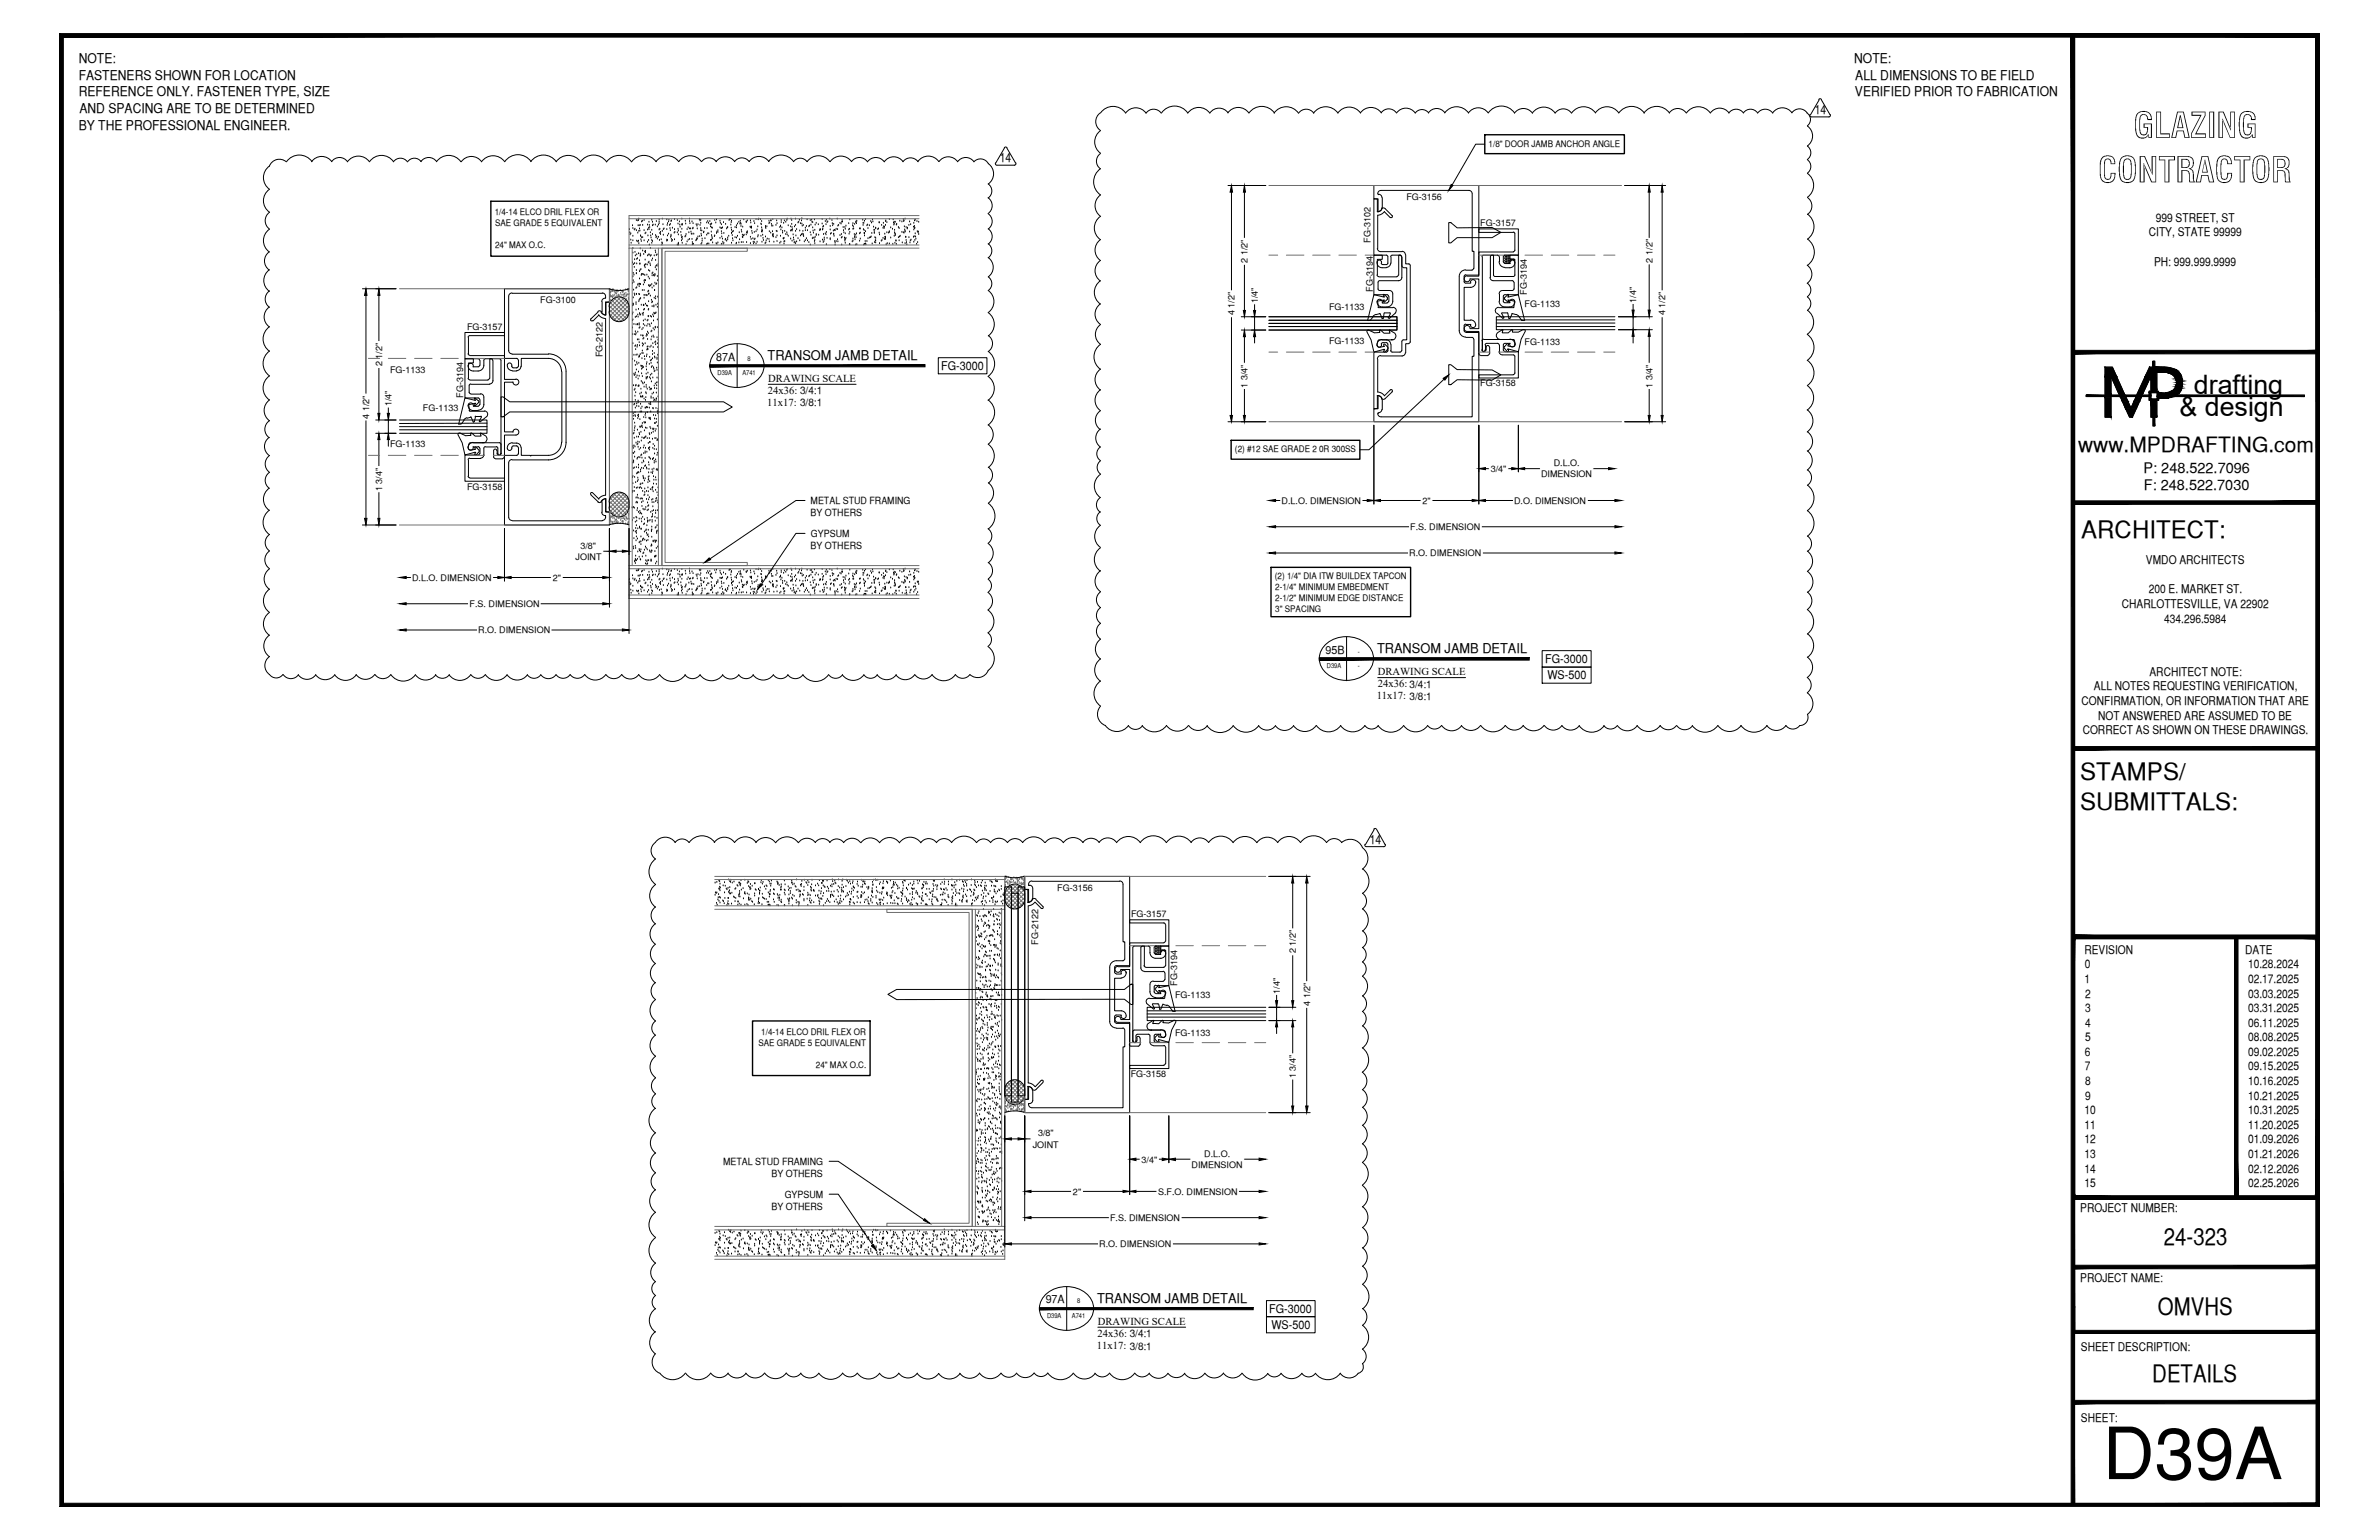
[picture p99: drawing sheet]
<svg xmlns="http://www.w3.org/2000/svg" width="432mm" height="279mm" viewBox="0 0 432 279" stroke-linecap="round" stroke-linejoin="round" font-family="sans-serif">
<defs><g id="words">
<text font-size="13.1" x="381.6" y="268.4">D39A</text>
<g font-size="6.3">
<text x="387.2" y="25">GLAZING</text>
<text x="380.8" y="33.1">CONTRACTOR</text>
</g>
<g font-size="4.9">
<text x="398.2" y="71.5">drafting</text>
<text x="395.6" y="75.5">&amp; design</text>
</g>
<g font-size="4.4">
<text x="377.8" y="97.5">ARCHITECT:</text>
<text x="377.6" y="141.5">STAMPS/</text>
<text x="377.6" y="146.9">SUBMITTALS:</text>
<text x="392.7" y="225.8">24-323</text>
<text x="391.7" y="238.5">OMVHS</text>
<text x="390.7" y="250.7">DETAILS</text>
</g>
<text font-size="3.8" x="377.2" y="82">www.MPDRAFTING.com</text>
<g font-size="2.6">
<text x="389.1" y="85.8">P: 248.522.7096</text>
<text x="389.1" y="89">F: 248.522.7030</text>
</g>
<g font-size="2.4">
<text x="14.3" y="11.4">NOTE:</text>
<text x="336.5" y="11.4">NOTE:</text>
<text x="14.3" y="14.5">FASTENERS SHOWN FOR LOCATION</text>
<text x="14.3" y="17.5">REFERENCE ONLY. FASTENER TYPE, SIZE</text>
<text x="336.7" y="17.5">VERIFIED PRIOR TO FABRICATION</text>
<text x="336.7" y="14.5">ALL DIMENSIONS TO BE FIELD</text>
<text x="14.3" y="23.5">BY THE PROFESSIONAL ENGINEER.</text>
<text x="14.4" y="20.4">AND SPACING ARE TO BE DETERMINED</text>
<text x="139.3" y="65.3">TRANSOM JAMB DETAIL</text>
<text x="249.9" y="118.5">TRANSOM JAMB DETAIL</text>
<text x="199.1" y="236.3">TRANSOM JAMB DETAIL</text>
</g>
<g font-size="2.3">
<text x="329.4" y="20.7">14</text>
<text x="181.5" y="29.5">14</text>
<text x="248.6" y="153.1">14</text>
</g>
<g font-size="2.2">
<text x="391.3" y="40.2">999 STREET, ST</text>
<text x="390" y="42.9">CITY, STATE 99999</text>
<text x="391" y="48.2">PH: 999.999.9999</text>
<text x="170.8" y="67.1">FG-3000</text>
<text x="389.5" y="102.3">VMDO ARCHITECTS</text>
<text x="390" y="107.6">200 E. MARKET ST.</text>
<text x="385.1" y="110.3">CHARLOTTESVILLE, VA 22902</text>
<text x="392.8" y="113">434.296.5984</text>
<text x="280.5" y="120.3">FG-3000</text>
<text x="280.9" y="123.3">WS-500</text>
<text x="380" y="125.2">ALL NOTES REQUESTING VERIFICATION,</text>
<text x="390.1" y="122.6">ARCHITECT NOTE:</text>
<text x="377.8" y="127.9">CONFIRMATION, OR INFORMATION THAT ARE</text>
<text x="380.8" y="130.6">NOT ANSWERED ARE ASSUMED TO BE</text>
<text x="378" y="133.2">CORRECT AS SHOWN ON THESE DRAWINGS.</text>
<text x="378.3" y="173">REVISION</text>
<text x="407.5" y="173">DATE</text>
<text x="378.3" y="178.3">1</text>
<text x="378.4" y="175.7">0</text>
<text x="408" y="175.7">10.28.2024</text>
<text x="408" y="178.3">02.17.2025</text>
<text x="378.5" y="181">2</text>
<text x="378.5" y="183.6">3</text>
<text x="408" y="181">03.03.2025</text>
<text x="408" y="183.6">03.31.2025</text>
<text x="378.4" y="191.6">6</text>
<text x="378.5" y="186.2">4</text>
<text x="378.5" y="188.9">5</text>
<text x="408" y="186.2">06.11.2025</text>
<text x="408" y="188.9">08.08.2025</text>
<text x="408" y="191.6">09.02.2025</text>
<text x="378.4" y="194.2">7</text>
<text x="378.5" y="196.8">8</text>
<text x="408" y="194.2">09.15.2025</text>
<text x="408" y="196.8">10.16.2025</text>
<text x="378.3" y="202.1">10</text>
<text x="378.5" y="199.5">9</text>
<text x="408" y="199.5">10.21.2025</text>
<text x="408" y="202.1">10.31.2025</text>
<text x="378.3" y="204.8">11</text>
<text x="378.3" y="207.5">12</text>
<text x="408" y="204.8">11.20.2025</text>
<text x="408" y="207.5">01.09.2026</text>
<text x="378.3" y="210.1">13</text>
<text x="378.3" y="212.7">14</text>
<text x="378.3" y="215.4">15</text>
<text x="408" y="210.1">01.21.2026</text>
<text x="408" y="212.7">02.12.2026</text>
<text x="408" y="215.4">02.25.2026</text>
<text x="377.6" y="219.9">PROJECT NUMBER:</text>
<text x="377.6" y="232.5">PROJECT NAME:</text>
<text x="230.4" y="238.2">FG-3000</text>
<text x="230.8" y="241.2">WS-500</text>
<text x="377.7" y="245.2">SHEET DESCRIPTION:</text>
<text x="377.7" y="257.9">SHEET:</text>
</g>
<g font-size="2">
<text x="130" y="65.4">87A</text>
<text x="240.6" y="118.6">95B</text>
<text x="189.8" y="236.5">97A</text>
</g>
<g font-size="1.9">
<text x="139.4" y="71.5">24x36: 3/4:1</text>
<text x="139.4" y="69.3">DRAWING SCALE</text>
<text x="139.3" y="73.7">11x17: 3/8:1</text>
<text x="250.1" y="122.5">DRAWING SCALE</text>
<text x="250.1" y="124.7">24x36: 3/4:1</text>
<text x="249.9" y="126.9">11x17: 3/8:1</text>
<text x="199.1" y="244.8">11x17: 3/8:1</text>
<text x="199.2" y="242.6">24x36: 3/4:1</text>
<text x="199.3" y="240.4">DRAWING SCALE</text>
</g>
<g font-size="1.8">
<text x="147.1" y="91.4">METAL STUD FRAMING</text>
<text x="147.1" y="93.7">BY OTHERS</text>
<text x="147.1" y="99.6">BY OTHERS</text>
<text x="147.2" y="97.4">GYPSUM</text>
<text x="131.3" y="211.4">METAL STUD FRAMING</text>
<text x="140" y="213.6">BY OTHERS</text>
<text x="140" y="219.5">BY OTHERS</text>
<text x="142.4" y="217.3">GYPSUM</text>
</g>
<g font-size="1.6">
<text x="270.2" y="26.6">1/8&quot; DOOR JAMB ANCHOR ANGLE</text>
<text x="89.8" y="39">1/4-14 ELCO DRIL FLEX OR</text>
<text x="89.9" y="41">SAE GRADE 5 EQUIVALENT</text>
<text x="255.3" y="36.3">FG-3156</text>
<text x="268.7" y="41.1">FG-3157</text>
<text x="89.9" y="45">24&quot; MAX O.C.</text>
<text x="226.4" y="47.7" transform="rotate(-90 226.4 47.7)">2 1/2&quot;</text>
<text x="248.7" y="44.1" transform="rotate(-90 248.7 44.1)">FG-3102</text>
<text x="299.9" y="47.6" transform="rotate(-90 299.9 47.6)">2 1/2&quot;</text>
<text x="249.2" y="52.9" transform="rotate(-90 249.2 52.9)">FG-3194</text>
<text x="277.1" y="53.5" transform="rotate(-90 277.1 53.5)">FG-3194</text>
<text x="84.8" y="59.9">FG-3157</text>
<text x="98" y="54.9">FG-3100</text>
<text x="224.1" y="57.2" transform="rotate(-90 224.1 57.2)">4 1/2&quot;</text>
<text x="228.3" y="55" transform="rotate(-90 228.3 55)">1/4&quot;</text>
<text x="241.2" y="56.3">FG-1133</text>
<text x="276.7" y="55.8">FG-1133</text>
<text x="297" y="54.9" transform="rotate(-90 297 54.9)">1/4&quot;</text>
<text x="302.3" y="57.2" transform="rotate(-90 302.3 57.2)">4 1/2&quot;</text>
<text x="109.3" y="64.8" transform="rotate(-90 109.3 64.8)">FG-2122</text>
<text x="241.2" y="62.4">FG-1133</text>
<text x="276.7" y="62.7">FG-1133</text>
<text x="69.3" y="66.4" transform="rotate(-90 69.3 66.4)">2 1/2&quot;</text>
<text x="70.8" y="67.7">FG-1133</text>
<text x="226.4" y="70.4" transform="rotate(-90 226.4 70.4)">1 3/4&quot;</text>
<text x="268.7" y="70.1">FG-3158</text>
<text x="299.9" y="70.4" transform="rotate(-90 299.9 70.4)">1 3/4&quot;</text>
<text x="67" y="75.9" transform="rotate(-90 67 75.9)">4 1/2&quot;</text>
<text x="71.1" y="73.7" transform="rotate(-90 71.1 73.7)">1/4&quot;</text>
<text x="76.8" y="74.5">FG-1133</text>
<text x="84.1" y="72.2" transform="rotate(-90 84.1 72.2)">FG-3194</text>
<text x="70.8" y="81.2">FG-1133</text>
<text x="224.2" y="82">(2) #12 SAE GRADE 2 0R 300SS</text>
<text x="69.3" y="89.1" transform="rotate(-90 69.3 89.1)">1 3/4&quot;</text>
<text x="84.8" y="88.9">FG-3158</text>
<text x="270.6" y="85.6">3/4&quot;</text>
<text x="279.7" y="86.6">DIMENSION</text>
<text x="282" y="84.6">D.L.O.</text>
<text x="232.6" y="91.4">D.L.O. DIMENSION</text>
<text x="258.2" y="91.4">2&quot;</text>
<text x="274.8" y="91.4">D.O. DIMENSION</text>
<text x="104.5" y="101.6">JOINT</text>
<text x="105.3" y="99.6">3/8&quot;</text>
<text x="255.8" y="100.9">R.O. DIMENSION</text>
<text x="256" y="96.1">F.S. DIMENSION</text>
<text x="74.8" y="105.3">D.L.O. DIMENSION</text>
<text x="100.3" y="105.4">2&quot;</text>
<text x="231.4" y="105.1">(2) 1/4&quot; DIA ITW BUILDEX TAPCON</text>
<text x="231.5" y="107.1">2-1/4&quot; MINIMUM EMBEDMENT</text>
<text x="85.2" y="110.1">F.S. DIMENSION</text>
<text x="231.5" y="109.1">2-1/2&quot; MINIMUM EDGE DISTANCE</text>
<text x="231.5" y="111.1">3&quot; SPACING</text>
<text x="86.8" y="114.9">R.O. DIMENSION</text>
<text x="191.9" y="161.6">FG-3156</text>
<text x="205.3" y="166.4">FG-3157</text>
<text x="188.4" y="171.4" transform="rotate(-90 188.4 171.4)">FG-2122</text>
<text x="235.2" y="173" transform="rotate(-90 235.2 173)">2 1/2&quot;</text>
<text x="213.7" y="178.8" transform="rotate(-90 213.7 178.8)">FG-3194</text>
<text x="213.3" y="181.1">FG-1133</text>
<text x="232.3" y="180.3" transform="rotate(-90 232.3 180.3)">1/4&quot;</text>
<text x="237.8" y="182.5" transform="rotate(-90 237.8 182.5)">4 1/2&quot;</text>
<text x="137.7" y="189.7">SAE GRADE 5 EQUIVALENT</text>
<text x="138.2" y="187.7">1/4-14 ELCO DRIL FLEX OR</text>
<text x="213.3" y="188">FG-1133</text>
<text x="148.1" y="193.7">24&quot; MAX O.C.</text>
<text x="205.2" y="195.5">FG-3158</text>
<text x="235.2" y="195.6" transform="rotate(-90 235.2 195.6)">1 3/4&quot;</text>
<text x="187.5" y="208.2">JOINT</text>
<text x="188.4" y="206.2">3/8&quot;</text>
<text x="218.6" y="209.9">D.L.O.</text>
<text x="207.2" y="210.9">3/4&quot;</text>
<text x="216.3" y="211.9">DIMENSION</text>
<text x="194.8" y="216.7">2&quot;</text>
<text x="201.5" y="221.5">F.S. DIMENSION</text>
<text x="210.2" y="216.7">S.F.O. DIMENSION</text>
<text x="199.5" y="226.3">R.O. DIMENSION</text>
</g>
<g font-size="1.2">
<text x="135.7" y="65.4">8</text>
<text x="130.2" y="68">D39A</text>
<text x="134.7" y="68">A741</text>
<text x="246.4" y="118.6">-</text>
<text x="240.9" y="121.2">D39A</text>
<text x="246.4" y="121.2">-</text>
<text x="190.1" y="239.1">D39A</text>
<text x="194.6" y="239.1">A741</text>
<text x="195.5" y="236.5">8</text>
</g>
</g></defs>
<!-- layer: SURROUNDING CONDITIONS -->
<g fill="none" stroke="#000" stroke-width=".18">
<path d="M116 39.8h.1M118.3 39.9h.1M119.6 39.9h.1M120.2 39.8h.1M121 39.9h.1M121.4 39.9h.1M122.4 39.8h.1M123.8 39.8h.1M125.2 39.8h.1M126.9 39.9h.1M127.2 39.9h.1M130 39.9h.1"/>
<path d="M132.5 39.8h.1M135 39.9h.1M137.2 39.8h.1M137.6 39.9h.1M137.7 39.8h.1M138 39.8h.1M140.3 39.8h.1M142.9 39.8h.1M143.6 39.8h.1M144.4 39.8h.1M145.1 39.9h.1M145.5 39.7h.1"/>
<path d="M146.5 39.9h.1M147.3 39.9h.1M147.8 39.9h.1M149.2 39.8h.1M150 39.9h.1M150.6 39.8h.1M152 39.8h.1M152.8 39.9h.1M154.2 39.9h.1M156.6 39.9h.1M157.1 39.8h.1M158.4 39.9h.1"/>
<path d="M161.4 39.8h.1M162.1 39.9h.1M164 39.8h.1M164.3 39.8h.1M166.1 39.9h.1M114.2 41.7h.1M114.3 42.2h.1M114.4 42.6h.1M114.5 43.6h.1M114.5 42.4h.1M114.6 44.1h.1M114.8 59.5h.1"/>
<path d="M114.8 58.2h.1M114.8 57h.1M114.8 51.4h.1M114.8 55.5h.1M114.8 47.7h.1M114.8 41h.1M114.9 56.8h.1M114.9 55.2h.1M114.9 45.9h.1M114.9 58h.1M114.9 50.2h.1M114.9 45.1h.1"/>
<path d="M114.9 42.9h.1M114.9 41.5h.1M114.9 43.7h.1M114.9 55.4h.1M114.9 54h.1M114.9 49.6h.1M114.9 50.9h.1M115 52.6h.1M115 48h.1M115.1 51.2h.1M115.1 49.9h.1M115.1 58.9h.1"/>
<path d="M115.1 48.5h.1M115.1 53.3h.1M115.1 41.7h.1M115.2 47.1h.1M115.2 47.8h.1M115.2 53.6h.1M115.3 45.8h.1M115.3 41.6h.1M115.3 46.4h.1M115.3 57.6h.1M115.4 58.9h.1M115.4 55.2h.1"/>
<path d="M115.4 56.3h.1M115.4 54.9h.1M115.4 52.3h.1M115.5 53.4h.1M115.5 49.7h.1M115.5 49.1h.1M115.5 57.5h.1M115.5 41.8h.1M115.5 40h.1M115.6 47.9h.1M115.6 46.2h.1M115.6 52.2h.1"/>
<path d="M115.6 47.1h.1M115.6 43.8h.1M115.7 58.9h.1M115.7 46.9h.1M115.8 58.9h.1M115.8 57.1h.1M115.8 51.8h.1M115.8 40.1h.1M115.8 42.3h.1M115.8 43.9h.1M115.8 57.5h.1M115.8 51.6h.1"/>
<path d="M115.8 41h.1M115.9 56.1h.1M115.9 46h.1M115.9 40h.1M115.9 43.8h.1M116 54.7h.1M116 53.4h.1M116 42h.1M116 44.2h.1M116 52h.1M116 59h.1M116 58.7h.1"/>
<path d="M116 54.5h.1M116 59.6h.1M116 41h.1M116.1 50.6h.1M116.1 49.3h.1M116.1 53.5h.1M116.1 51.6h.1M116.1 47.3h.1M116.1 56.9h.1M116.1 41.5h.1M116.1 47.9h.1M116.1 57.1h.1"/>
<path d="M116.1 59.4h.1M116.1 54.3h.1M116.1 41.9h.1M116.2 46.5h.1M116.2 45.1h.1M116.2 51.6h.1M116.2 46.1h.1M116.2 49h.1M116.2 40.9h.1M116.3 57.1h.1M116.3 54.2h.1M116.3 46.4h.1"/>
<path d="M116.3 42.8h.1M116.3 42.9h.1M116.3 48.9h.1M116.3 43.5h.1M116.4 55.4h.1M116.4 50h.1M116.4 43.8h.1M116.5 49.8h.1M116.5 40.3h.1M116.5 43.1h.1M116.5 59.8h.1M116.6 57h.1"/>
<path d="M116.6 52.7h.1M116.6 40.1h.1M116.6 49.8h.1M116.6 45.5h.1M116.6 40.9h.1M116.6 43.1h.1M116.7 59.6h.1M116.7 57.2h.1M116.8 58.2h.1M116.8 56.8h.1M116.8 55.4h.1M116.8 51.7h.1"/>
<path d="M116.8 58.9h.1M116.8 49.8h.1M116.8 46.2h.1M116.8 56.3h.1M116.9 54.1h.1M116.9 52.7h.1M116.9 53.6h.1M116.9 51h.1M116.9 43.7h.1M116.9 41.8h.1M116.9 40h.1M117 51.3h.1"/>
<path d="M117 48.2h.1M117 56.1h.1M117 48.3h.1M117 50h.1M117 59.1h.1M117 50.9h.1M117 45.7h.1M117.1 48.6h.1M117.1 47.2h.1M117.1 53.6h.1M117.1 48.1h.1M117.1 58h.1"/>
<path d="M117.1 42.4h.1M117.2 45.8h.1M117.2 55.2h.1M117.2 50.9h.1M117.2 45.6h.1M117.2 48h.1M117.2 42.3h.1M117.3 55.5h.1M117.4 59.2h.1M117.4 53.7h.1M117.4 49.9h.1M117.4 53.6h.1"/>
<path d="M117.5 48.1h.1M117.5 58.2h.1M117.5 46.4h.1M117.5 55.6h.1M117.5 40.8h.1M117.5 41.7h.1M117.5 43.9h.1M117.6 58.9h.1M117.6 58.1h.1M117.6 53h.1M117.6 42.8h.1M117.7 57.5h.1"/>
<path d="M117.7 57.4h.1M117.7 56.3h.1M117.7 50.3h.1M117.7 47.7h.1M117.7 56.1h.1M117.7 54.7h.1M117.7 51.8h.1M117.7 53.4h.1M117.7 49.1h.1M117.7 52.8h.1M117.7 41.4h.1M117.7 43.6h.1"/>
<path d="M117.8 53.3h.1M117.8 46.3h.1M117.8 46.2h.1M117.8 47.6h.1M117.8 40.3h.1M117.8 41.7h.1M117.9 52h.1M117.9 50.6h.1M117.9 40.9h.1M117.9 44.4h.1M117.9 49.2h.1M117.9 58.9h.1"/>
<path d="M117.9 41.3h.1M118 47.9h.1M118 59.2h.1M118 51.8h.1M118 46.5h.1M118 45.1h.1M118 57.4h.1M118 53.7h.1M118 48.2h.1M118 42.2h.1M118.1 51.9h.1M118.1 42.8h.1"/>
<path d="M118.2 46.4h.1M118.2 43.2h.1M118.2 58.7h.1M118.2 54.5h.1M118.2 57.5h.1M118.3 51.6h.1M118.3 47.3h.1M118.3 54.9h.1M118.3 43.6h.1M118.3 41.8h.1M118.3 44.1h.1M118.4 55.6h.1"/>
<path d="M118.4 50h.1M118.4 52.3h.1M118.4 49.7h.1M118.4 54.8h.1M118.4 47h.1M118.4 40.3h.1M118.4 42.5h.1M118.4 41h.1M118.4 43.8h.1M118.5 57.1h.1M118.5 49.5h.1M118.6 59.6h.1"/>
<path d="M118.6 40.8h.1M118.6 58.2h.1M118.6 57.5h.1M118.6 50h.1M118.7 56.8h.1M118.7 55.5h.1M118.7 55.7h.1M118.7 51.9h.1M118.7 54.1h.1M118.7 50.1h.1M118.7 46.4h.1M118.7 59.9h.1"/>
<path d="M118.8 52.7h.1M118.8 57h.1M118.9 51.4h.1M118.9 50h.1M118.9 49.8h.1M118.9 48.6h.1M118.9 59.4h.1M118.9 45.5h.1M118.9 59.5h.1M118.9 56.9h.1M118.9 40.8h.1M119 47.2h.1"/>
<path d="M119 45.8h.1M119 53.8h.1M119 54.2h.1M119 42.7h.1M119.1 48.3h.1M119.1 55.4h.1M119.1 56.8h.1M119.1 51.6h.1M119.1 43.1h.1M119.1 49h.1M119.1 46.4h.1M119.1 40.2h.1"/>
<path d="M119.2 48.2h.1M119.2 51.5h.1M119.2 43h.1M119.3 46.2h.1M119.3 59.4h.1M119.3 55.8h.1M119.3 50.2h.1M119.3 58h.1M119.3 41.1h.1M119.3 43.4h.1M119.4 53.9h.1M119.4 55.2h.1"/>
<path d="M119.4 50.9h.1M119.4 48.3h.1M119.4 48h.1M119.5 40.8h.1M119.5 43.1h.1M119.6 41.7h.1M119.6 40.6h.1M119.6 40.3h.1M119.7 43.6h.1M119.8 41.6h.1M119.8 42.4h.1M119.9 42.5h.1"/>
<path d="M119.9 42.2h.1M120 43.5h.1M120.1 44.4h.1M120.1 44.1h.1M120.2 42h.1M120.2 44.2h.1M120.3 40.8h.1M120.4 42.7h.1M120.4 41.7h.1M120.5 41.5h.1M121 43.6h.1M121 41.7h.1"/>
<path d="M121 43.8h.1M121.1 40.9h.1M121.2 40.6h.1M121.2 42.8h.1M121.2 43.6h.1M121.3 40.3h.1M121.3 42.5h.1M121.5 40.9h.1M121.6 41.5h.1M121.7 40.7h.1M121.7 41.8h.1M121.7 43.1h.1"/>
<path d="M121.8 42.7h.1M121.8 42.9h.1M121.8 40.2h.1M121.9 43.4h.1M121.9 40.1h.1M121.9 43.8h.1M122 41.4h.1M122 43.6h.1M122.4 42.3h.1M122.4 43.5h.1M122.4 41.7h.1M122.5 42.2h.1"/>
<path d="M122.9 40h.1M122.9 42.2h.1M122.9 44.4h.1M123.1 40.6h.1M123.1 41.6h.1M123.1 44.4h.1M123.1 42.6h.1M123.1 41.9h.1M123.1 44.1h.1M123.1 44.3h.1M123.3 40.3h.1M123.4 40.8h.1"/>
<path d="M123.4 41.2h.1M123.6 42.2h.1M123.6 42.7h.1M123.7 43.1h.1M123.7 43.7h.1M123.8 41.6h.1M123.8 40.8h.1M123.8 43.4h.1M123.8 44.1h.1M123.8 43.1h.1M123.8 40.7h.1M124.3 43h.1"/>
<path d="M124.4 40.1h.1M124.5 40.6h.1M124.5 42.9h.1M124.5 44.4h.1M124.5 42.5h.1M124.7 41.7h.1M124.7 43.9h.1M124.9 41.3h.1M124.9 43.6h.1M125 42.2h.1M125.2 43.4h.1M125.2 41.5h.1"/>
<path d="M125.2 40.2h.1M125.2 40.6h.1M125.3 41.5h.1M125.4 42.1h.1M125.5 42.5h.1M125.6 43.4h.1M125.6 40.3h.1M125.6 42.5h.1M125.7 44h.1M125.7 44.4h.1M125.7 41.5h.1M125.8 40.6h.1"/>
<path d="M125.8 41.4h.1M125.9 44.3h.1M125.9 42.5h.1M126.3 43.7h.1M126.4 40.8h.1M126.4 43.6h.1M126.5 41h.1M126.5 43.3h.1M126.6 43.4h.1M126.6 41.5h.1M126.7 40.8h.1M126.7 43h.1"/>
<path d="M127 42.9h.1M127.1 40.9h.1M127.1 40.1h.1M127.2 40.5h.1M127.2 41.8h.1M127.2 41.5h.1M127.3 44.3h.1M127.3 42.5h.1M127.3 42.8h.1M127.4 41.9h.1M127.4 44.1h.1M127.4 43.8h.1"/>
<path d="M127.4 43.4h.1M127.7 42.2h.1M127.8 42.1h.1M127.9 41.5h.1M128 43.3h.1M128.3 40.4h.1M128.3 42.7h.1M128.3 44.4h.1M128.3 41.5h.1M128.4 44.3h.1M128.5 40.2h.1M128.5 42.4h.1"/>
<path d="M128.6 40.5h.1M128.7 44.3h.1M128.7 42.4h.1M128.8 40.2h.1M128.9 40.8h.1M129 41.1h.1M129 43.6h.1M129 40.8h.1M129.1 42.1h.1M129.2 42.7h.1M129.2 41.3h.1M129.2 43.6h.1"/>
<path d="M129.2 40.6h.1M129.2 43.1h.1M129.3 43.3h.1M129.3 41.4h.1M129.3 44.1h.1M129.7 42.9h.1M129.7 40h.1M129.7 42.8h.1M129.9 40.4h.1M130 44.2h.1M130 42.4h.1M130.1 42.1h.1"/>
<path d="M130.1 44.3h.1M130.3 41.8h.1M130.3 44.1h.1M130.3 42.2h.1M130.7 43.2h.1M130.7 41.3h.1M130.7 40.1h.1M130.7 40.5h.1M130.9 41.5h.1M130.9 42h.1M130.9 40.8h.1M130.9 44.3h.1"/>
<path d="M131 42.4h.1M131 43h.1M131 41.5h.1M131.1 43.4h.1M131.1 41.3h.1M131.2 43.9h.1M131.3 44.3h.1M131.3 40.4h.1M131.4 44.1h.1M131.4 42.4h.1M131.6 43.6h.1M131.7 40.7h.1"/>
<path d="M131.7 43.4h.1M131.9 41.5h.1M131.9 43.8h.1M132 41.3h.1M132.1 43.2h.1M132.1 41.3h.1M132.1 43.5h.1M132.3 42.9h.1M132.3 40h.1M132.7 40.8h.1M132.7 40.4h.1M132.7 41.4h.1"/>
<path d="M132.8 44.1h.1M132.8 42.3h.1M132.8 41.8h.1M132.8 40.1h.1M132.8 42.4h.1M132.9 42.7h.1M133 43.3h.1M133 42.1h.1M133 43.7h.1M133.1 42h.1M133.4 43.1h.1M133.4 41.3h.1"/>
<path d="M133.6 44.3h.1M133.7 41h.1M133.7 43.2h.1M133.7 41.3h.1M133.7 44.1h.1M133.9 40.6h.1M133.9 42.9h.1M134.1 44.1h.1M134.1 40.3h.1M134.2 42.2h.1M134.2 43.5h.1M134.3 40.6h.1"/>
<path d="M134.4 40.1h.1M134.4 40.5h.1M134.5 41.1h.1M134.5 40.7h.1M134.6 41.8h.1M134.6 44h.1M134.6 42.1h.1M134.7 43.1h.1M134.7 42.7h.1M134.8 43.1h.1M134.8 41.2h.1M134.9 44h.1"/>
<path d="M134.9 42.8h.1M135.1 42.7h.1M135.4 40.3h.1M135.4 40.4h.1M135.4 42.6h.1M135.5 44h.1M135.5 42.2h.1M135.6 40.1h.1M135.6 42.3h.1M135.6 42h.1M136.1 41.2h.1M136.2 43.1h.1"/>
<path d="M136.2 40.1h.1M136.2 44.2h.1M136.3 40.4h.1M136.3 41.3h.1M136.3 41.2h.1M136.3 43.4h.1M136.4 41.4h.1M136.4 41.2h.1M136.5 42h.1M136.5 42.4h.1M136.7 43.3h.1M136.7 43.9h.1"/>
<path d="M136.8 44.3h.1M136.8 40.2h.1M136.9 44h.1M136.9 42.2h.1M136.9 43.5h.1M137 40.6h.1M137 43.4h.1M137.2 42h.1M137.2 44.3h.1M137.4 41.7h.1M137.4 43.9h.1M137.5 43h.1"/>
<path d="M137.5 41.1h.1M137.6 42.7h.1M138.1 40.6h.1M138.1 42.9h.1M138.2 40.8h.1M138.2 40.2h.1M138.2 41.3h.1M138.2 42h.1M138.3 43.9h.1M138.3 42.1h.1M138.3 41.7h.1M138.4 41.9h.1"/>
<path d="M138.4 42.7h.1M138.5 43.2h.1M138.6 43.6h.1M138.9 44.2h.1M138.9 43h.1M138.9 41.1h.1M138.9 41.3h.1M139 41.5h.1M139 44.1h.1M139.1 43.7h.1M139.2 41.1h.1M139.3 43.4h.1"/>
<path d="M139.6 40.1h.1M139.6 40.6h.1M139.6 43.4h.1M139.6 43.9h.1M139.6 42h.1M139.7 40.4h.1M139.9 40.1h.1M139.9 42.3h.1M140 40.1h.1M140 40.7h.1M140.1 41h.1M140.2 42h.1"/>
<path d="M140.2 42.7h.1M140.3 41h.1M140.3 42.6h.1M140.3 42.9h.1M140.3 43h.1M140.3 42.5h.1M140.5 43.9h.1M140.8 40.9h.1M140.8 43.1h.1M140.9 42h.1M141 40.1h.1M141 43.8h.1"/>
<path d="M141 42h.1M141 40.6h.1M141 42.8h.1M141.5 41.3h.1M141.5 44.1h.1M141.7 42.9h.1M141.7 41h.1M141.7 41.1h.1M141.7 41.7h.1M141.7 43.9h.1M141.8 40.4h.1M141.8 40h.1"/>
<path d="M141.9 41.3h.1M142 42.3h.1M142 42h.1M142.2 43.3h.1M142.2 43.4h.1M142.2 40.5h.1M142.3 44.3h.1M142.3 43.9h.1M142.3 43.2h.1M142.4 40.1h.1M142.4 43.8h.1M142.4 42h.1"/>
<path d="M142.6 40.3h.1M142.6 42.5h.1M142.8 40h.1M142.8 42.2h.1M142.9 42.6h.1M143.1 42.9h.1M143.1 41h.1M143.5 41.1h.1M143.5 43.4h.1M143.5 41.9h.1M143.6 41.8h.1M143.7 40h.1"/>
<path d="M143.7 40.7h.1M143.8 43.8h.1M143.8 41.9h.1M143.8 41.3h.1M143.8 41.7h.1M144 42.6h.1M144 43.2h.1M144.1 43.6h.1M144.1 44.1h.1M144.2 41.1h.1M144.3 43.9h.1M144.4 40.9h.1"/>
<path d="M144.4 42h.1M144.4 44.2h.1M144.5 42.8h.1M144.6 41.7h.1M144.6 43.9h.1M144.8 40.4h.1M144.8 43.3h.1M145 40.3h.1M145.2 43.7h.1M145.2 41.9h.1M145.3 40.6h.1M145.3 42.8h.1"/>
<path d="M145.5 40.1h.1M145.5 42.6h.1M145.5 40.6h.1M145.6 41h.1M145.6 42.5h.1M145.7 42h.1M145.8 42.7h.1M145.8 40.9h.1M145.8 42.5h.1M145.9 42.9h.1M146 43.9h.1M146.2 41.4h.1"/>
<path d="M146.2 43.6h.1M146.2 41.8h.1M146.4 41.1h.1M146.4 43.3h.1M146.6 43.7h.1M146.6 41.8h.1M146.8 41.1h.1M146.8 44h.1M146.9 41h.1M147.1 40h.1M147.1 42.2h.1M147.1 44.4h.1"/>
<path d="M147.2 42.7h.1M147.2 40.8h.1M147.4 40.3h.1M147.4 43.3h.1M147.5 41.3h.1M147.5 40.4h.1M147.6 41.9h.1M147.6 43.2h.1M147.6 42.3h.1M147.8 43.2h.1M147.8 43.8h.1M147.9 43.6h.1"/>
<path d="M147.9 41.8h.1M147.9 44.2h.1M148 40.8h.1M148 43.1h.1M148.1 40.5h.1M148.1 42.7h.1M148.1 42.5h.1M148.5 40.8h.1M148.6 42.7h.1M148.8 41.8h.1M148.8 41.7h.1M148.8 43.9h.1"/>
<path d="M148.9 41.7h.1M149.2 40.6h.1M149.3 43.6h.1M149.3 41.7h.1M149.4 41.6h.1M149.4 41.2h.1M149.4 44h.1M149.5 42.5h.1M149.5 41.1h.1M149.5 43.8h.1M149.6 43.5h.1M149.6 43.2h.1"/>
<path d="M149.8 40.2h.1M149.8 42.4h.1M149.9 42.6h.1M149.9 40.8h.1M150 42.2h.1M150 44.4h.1M150.1 40.4h.1M150.1 43.2h.1M150.2 40.3h.1M150.7 43.5h.1M150.7 41.7h.1M150.7 41.1h.1"/>
<path d="M150.7 43.3h.1M150.7 42.5h.1M150.9 42.4h.1M151 40h.1M151.1 40.6h.1M151.1 41h.1M151.3 41.9h.1M151.3 42.5h.1M151.3 40.7h.1M151.4 42.9h.1M151.4 41.8h.1M151.5 43.8h.1"/>
<path d="M151.6 44.4h.1M151.6 41.8h.1M151.6 44.1h.1M151.8 41.6h.1M151.8 43.8h.1M152 43.5h.1M152 41.7h.1M152.1 41h.1M152.1 43.9h.1M152.2 40.9h.1M152.5 40.5h.1M152.5 42.7h.1"/>
<path d="M152.7 40.6h.1M152.7 42.5h.1M152.7 43.2h.1M152.8 44.4h.1M152.8 40.3h.1M152.8 43.1h.1M152.9 40.3h.1M153 41.3h.1M153.1 41.8h.1M153.2 42.2h.1M153.3 43.2h.1M153.4 43.8h.1"/>
<path d="M153.4 41.3h.1M153.4 43.5h.1M153.4 43.4h.1M153.4 41.6h.1M153.4 44.1h.1M153.4 42.4h.1M153.5 41h.1M153.5 43.2h.1M154.1 40.6h.1M154.1 41.7h.1M154.1 42.5h.1M154.2 44.4h.1"/>
<path d="M154.2 41.6h.1M154.2 42.2h.1M154.7 43.9h.1M154.7 41h.1M154.8 43.4h.1M154.8 41.6h.1M154.8 40.6h.1M154.8 43.8h.1M154.9 41.1h.1M154.9 41.5h.1M155.1 42.5h.1M155.1 43.1h.1"/>
<path d="M155.1 40.7h.1M155.1 42.9h.1M155.2 43.5h.1M155.3 44.4h.1M155.3 40.4h.1M155.3 42.7h.1M155.4 40.3h.1M155.4 43.1h.1M155.4 42.4h.1M155.4 40.6h.1M155.5 44.4h.1M155.5 40.1h.1"/>
<path d="M156 41.5h.1M156 43.8h.1M156 42.4h.1M156.1 43.4h.1M156.1 41.5h.1M156.1 42.3h.1M156.7 40.9h.1M156.7 40.5h.1M156.7 41.7h.1M156.8 40.5h.1M156.8 44.4h.1M156.8 42.4h.1"/>
<path d="M156.8 41.8h.1M156.9 44.3h.1M156.9 42.8h.1M156.9 42.4h.1M156.9 40.1h.1M157 43.8h.1M157.1 42h.1M157.1 44.3h.1M157.2 44.4h.1M157.4 41h.1M157.4 43.8h.1M157.5 40.8h.1"/>
<path d="M157.5 43.3h.1M157.5 41.5h.1M157.8 41h.1M157.8 43.2h.1M158 43.1h.1M158.1 40.2h.1M158.1 43h.1M158.2 40.4h.1M158.2 42.4h.1M158.3 44.3h.1M158.4 40.3h.1M158.6 41.2h.1"/>
<path d="M158.6 41.8h.1M158.7 42.2h.1M158.7 42.4h.1M158.7 41.8h.1M158.7 44h.1M158.8 43.1h.1M158.9 43.7h.1M158.9 43.2h.1M158.9 41.4h.1M158.9 44.1h.1M158.9 41.5h.1M159.3 41.7h.1"/>
<path d="M159.4 41.5h.1M159.6 42.3h.1M159.6 40.4h.1M159.6 44.2h.1M159.6 42.6h.1M160 43.8h.1M160 40.9h.1M160.1 43.6h.1M160.3 43.2h.1M160.3 41.4h.1M160.3 40.5h.1M160.4 41.1h.1"/>
<path d="M160.5 41.5h.1M160.5 41.2h.1M160.5 43.4h.1M160.6 42.5h.1M160.7 43.1h.1M160.7 43.4h.1M160.7 40.9h.1M160.7 40.2h.1M160.8 40.1h.1M160.8 44.4h.1M161 42.2h.1M161 40.4h.1"/>
<path d="M161 44.2h.1M161.3 42.3h.1M161.4 42h.1M161.4 44.3h.1M161.4 42.2h.1M161.7 43.2h.1M161.7 41.3h.1M162 41.6h.1M162.1 44.3h.1M162.2 40.4h.1M162.2 40.8h.1M162.3 40.3h.1"/>
<path d="M162.3 40.6h.1M162.3 42.9h.1M162.4 42.2h.1M162.4 41.8h.1M162.4 44.1h.1M162.4 42.4h.1M162.5 42.7h.1M162.5 40.3h.1M162.5 42.5h.1M162.6 43.8h.1M162.6 43.7h.1M162.7 44.3h.1"/>
<path d="M162.7 40.8h.1M162.8 40.7h.1M163.1 43.1h.1M163.1 41.3h.1M163.2 41.5h.1M163.2 43.7h.1M163.3 43h.1M163.3 40.1h.1M163.4 42.9h.1M163.7 42.2h.1M163.7 40.3h.1M163.8 44.1h.1"/>
<path d="M164 42.2h.1M164 40.2h.1M164.1 40.1h.1M164.1 42.3h.1M164.1 41.1h.1M164.2 41.7h.1M164.3 42.1h.1M164.3 42h.1M164.3 44.2h.1M164.4 43.1h.1M164.5 41.3h.1M164.5 43.6h.1"/>
<path d="M164.5 44h.1M164.6 44.4h.1M164.7 41.5h.1M164.7 41.4h.1M165 40.9h.1M165 43.1h.1M165.1 42.1h.1M165.1 40.3h.1M165.2 44.1h.1M165.2 43.7h.1M165.3 40.8h.1M165.4 43.6h.1"/>
<path d="M165.8 43.1h.1M165.8 41.2h.1M165.9 40.5h.1M165.9 41.7h.1M165.9 43.9h.1M165.9 42.9h.1M166 41.5h.1M166 41.1h.1M166 40.1h.1M166.1 41.4h.1M166.1 43.6h.1M166.1 42.4h.1"/>
<path d="M166.2 43h.1M166.2 43.4h.1M166.4 44.3h.1M166.4 40.2h.1M166.5 42h.1M166.6 44h.1M166.6 42.2h.1M166.7 42.1h.1M166.8 40.3h.1M166.8 42.5h.1M114.8 60.7h.1M114.8 65.2h.1"/>
<path d="M114.9 62.4h.1M114.9 75.5h.1M114.9 75.1h.1M114.9 78.7h.1M115 70h.1M115 76.1h.1M115.1 64.5h.1M115.1 67.9h.1M115.1 78.6h.1M115.1 73.5h.1M115.1 79.5h.1M115.1 78.2h.1"/>
<path d="M115.1 60.7h.1M115.1 70.8h.1M115.1 68.1h.1M115.2 76.8h.1M115.2 77.7h.1M115.2 73.3h.1M115.2 65.5h.1M115.3 75.4h.1M115.3 77.4h.1M115.3 71.9h.1M115.3 74.9h.1M115.3 70.6h.1"/>
<path d="M115.3 68h.1M115.3 62.9h.1M115.3 74h.1M115.3 72.6h.1M115.3 75.6h.1M115.3 66.3h.1M115.3 67.7h.1M115.3 60.2h.1M115.4 71.2h.1M115.4 70h.1M115.4 60.8h.1M115.4 63.4h.1"/>
<path d="M115.4 62.7h.1M115.4 69.9h.1M115.4 68.5h.1M115.4 64.5h.1M115.4 60.5h.1M115.5 67.1h.1M115.6 65.8h.1M115.6 79.3h.1M115.6 73.7h.1M115.6 73.3h.1M115.6 64.4h.1M115.6 63h.1"/>
<path d="M115.6 68.2h.1M115.6 66.1h.1M115.7 61.7h.1M115.7 62.7h.1M115.7 78h.1M115.8 60.3h.1M115.8 75.9h.1M115.8 75.4h.1M115.8 73.1h.1M115.8 68.8h.1M115.8 72.8h.1M115.8 70.1h.1"/>
<path d="M115.9 79.3h.1M115.9 75.6h.1M115.9 75.3h.1M115.9 67.5h.1M116 73.8h.1M116 70.1h.1M116 65.9h.1M116 61.7h.1M116 70h.1M116 64.8h.1M116 68.3h.1M116 64.6h.1"/>
<path d="M116 78.6h.1M116 62.2h.1M116.1 78.9h.1M116.1 62.7h.1M116.1 64.7h.1M116.1 77.5h.1M116.1 76.1h.1M116.1 71.5h.1M116.2 74.7h.1M116.2 77.5h.1M116.2 64.3h.1M116.3 73.3h.1"/>
<path d="M116.3 72h.1M116.3 70.6h.1M116.3 66.4h.1M116.3 60.9h.1M116.3 78.4h.1M116.3 74.2h.1M116.4 69.2h.1M116.4 71.3h.1M116.4 77.4h.1M116.5 67.8h.1M116.5 66.5h.1M116.5 67h.1"/>
<path d="M116.5 74.7h.1M116.5 65.1h.1M116.5 79.4h.1M116.5 73.9h.1M116.5 64.1h.1M116.5 77.3h.1M116.5 72.1h.1M116.6 63.7h.1M116.6 62.4h.1M116.6 77.6h.1M116.6 68.3h.1M116.6 76.8h.1"/>
<path d="M116.6 69.5h.1M116.6 66.8h.1M116.6 61h.1M116.6 72h.1M116.6 66.5h.1M116.6 62.8h.1M116.6 71.9h.1M116.7 61h.1M116.7 69.7h.1M116.7 64.1h.1M116.7 61.5h.1M116.8 62.5h.1"/>
<path d="M116.8 66.7h.1M116.8 75.8h.1M116.8 79.6h.1M116.8 61.4h.1M116.9 70.2h.1M116.9 76.6h.1M116.9 72.4h.1M117 79.5h.1M117 78.2h.1M117 64.7h.1M117 69.5h.1M117 76.8h.1"/>
<path d="M117 65.2h.1M117.1 75.4h.1M117.1 74h.1M117.1 62.4h.1M117.1 79.4h.1M117.2 72.6h.1M117.2 77.7h.1M117.2 75.1h.1M117.2 76.7h.1M117.2 71.2h.1M117.2 75.8h.1M117.2 72.1h.1"/>
<path d="M117.2 79.2h.1M117.2 74h.1M117.3 69.9h.1M117.3 68.5h.1M117.3 70.3h.1M117.3 66.5h.1M117.3 61h.1M117.3 67.9h.1M117.3 71.4h.1M117.3 68.8h.1M117.3 67.1h.1M117.3 64.7h.1"/>
<path d="M117.3 60.7h.1M117.3 73.9h.1M117.3 66.1h.1M117.4 65.8h.1M117.4 64.4h.1M117.4 77.7h.1M117.4 68.6h.1M117.4 63.5h.1M117.5 63h.1M117.5 79.6h.1M117.5 74.9h.1M117.5 70.6h.1"/>
<path d="M117.5 60.8h.1M117.5 61.6h.1M117.5 60.3h.1M117.5 74h.1M117.5 68.5h.1M117.5 63.4h.1M117.6 62.9h.1M117.6 67.7h.1M117.6 63.4h.1M117.7 60.5h.1M117.8 75.9h.1M117.8 73.3h.1"/>
<path d="M117.9 79.6h.1M117.9 74h.1M117.9 70.4h.1M117.9 66.1h.1M117.9 78.7h.1M117.9 76h.1M117.9 78.9h.1M117.9 68.5h.1M117.9 64.8h.1M118 77.5h.1M118 63h.1M118 75.9h.1"/>
<path d="M118 73.4h.1M118 70.7h.1M118 76.1h.1M118 73.1h.1M118 68.8h.1M118 68.1h.1M118 65.5h.1M118.1 74.7h.1M118.1 73.4h.1M118.1 77.8h.1M118.1 70.6h.1M118.2 72h.1"/>
<path d="M118.2 72.3h.1M118.2 65.9h.1M118.2 61.7h.1M118.2 62.8h.1M118.2 60.2h.1M118.2 70.6h.1M118.2 69.3h.1M118.2 66.7h.1M118.2 78.6h.1M118.2 65.3h.1M118.3 67.9h.1M118.3 61.2h.1"/>
<path d="M118.3 60.1h.1M118.4 66.5h.1M118.4 71.5h.1M118.4 65.1h.1M118.4 63.8h.1M118.4 79.7h.1M118.4 64.3h.1M118.5 62.4h.1M118.5 77.9h.1M118.5 74.1h.1M118.5 68.6h.1M118.6 61h.1"/>
<path d="M118.6 72.3h.1M118.6 63.1h.1M118.6 78.4h.1M118.6 74.2h.1M118.6 78h.1M118.6 66.7h.1M118.6 71.3h.1M118.6 75.4h.1M118.7 61.2h.1M118.7 67h.1M118.7 77.9h.1M118.7 72.7h.1"/>
<path d="M118.7 64.1h.1M118.7 70h.1M118.7 67.4h.1M118.8 76h.1M118.8 70.5h.1M118.8 76.8h.1M118.8 72.6h.1M118.8 64.8h.1M118.9 79.6h.1M118.9 65h.1M118.9 67.3h.1M118.9 62.2h.1"/>
<path d="M118.9 78.2h.1M118.9 76.8h.1M118.9 69.7h.1M119 75.4h.1M119 62.5h.1M119 62h.1M119.1 74.1h.1M119.1 72.7h.1M119.1 77.9h.1M119.1 79.6h.1M119.1 71.3h.1M119.1 76.1h.1"/>
<path d="M119.1 72.4h.1M119.1 76.6h.1M119.2 70h.1M119.2 70.5h.1M119.2 66.8h.1M119.2 69.5h.1M119.3 68.6h.1M119.3 67.2h.1M119.3 65h.1M119.3 61.3h.1M119.3 65.2h.1M119.3 79.9h.1"/>
<path d="M119.3 65.8h.1M119.3 62.4h.1M119.3 77.3h.1M119.3 74.7h.1M119.4 64.5h.1M119.4 63.1h.1M119.4 79.8h.1M119.4 75.1h.1M119.4 61.7h.1M119.4 74.2h.1M119.4 72h.1M119.4 69.4h.1"/>
<path d="M119.5 60.3h.1M119.5 68.7h.1M119.5 67.9h.1M119.5 74.5h.1M119.5 66.7h.1M114.7 92.1h.1M114.8 89.2h.1M114.8 86.6h.1M114.8 89.3h.1M114.8 94.4h.1M114.9 87.8h.1M114.9 86.4h.1"/>
<path d="M114.9 81h.1M114.9 82.2h.1M114.9 89.2h.1M114.9 84h.1M114.9 85h.1M114.9 99.3h.1M114.9 81.3h.1M115 83.6h.1M115 82.3h.1M115 99.6h.1M115 96.3h.1M115 92.1h.1"/>
<path d="M115 83.9h.1M115.1 80.9h.1M115.1 97.7h.1M115.1 94h.1M115.1 92.2h.1M115.1 88.5h.1M115.1 89.2h.1M115.1 84.9h.1M115.2 86.6h.1M115.2 82.9h.1M115.2 82h.1M115.3 81.1h.1"/>
<path d="M115.3 94.7h.1M115.3 99.1h.1M115.3 96.5h.1M115.4 99.5h.1M115.4 95.9h.1M115.4 87.6h.1M115.4 98.1h.1M115.4 90.4h.1M115.4 80.4h.1M115.4 93.9h.1M115.4 91.2h.1M115.5 96.8h.1"/>
<path d="M115.5 95.4h.1M115.5 84.8h.1M115.5 97.4h.1M115.5 96.4h.1M115.5 88.6h.1M115.6 94h.1M115.6 94.6h.1M115.6 91.1h.1M115.6 86h.1M115.6 92.6h.1M115.6 90.3h.1M115.6 83.3h.1"/>
<path d="M115.6 80.7h.1M115.7 91.2h.1M115.7 89.9h.1M115.7 97.8h.1M115.7 92.3h.1M115.7 87.4h.1M115.7 83.1h.1M115.7 85.9h.1M115.8 88.5h.1M115.8 95.9h.1M115.8 86.7h.1M115.8 80.2h.1"/>
<path d="M115.8 80.6h.1M115.8 87.1h.1M115.8 85.7h.1M115.8 90.4h.1M115.8 81.2h.1M115.9 84.4h.1M115.9 84.9h.1M115.9 93h.1M116 83h.1M116 85.8h.1M116 81.6h.1M116 80.3h.1"/>
<path d="M116 99.7h.1M116 94.2h.1M116 98.5h.1M116.1 88.6h.1M116.1 99.9h.1M116.1 95.6h.1M116.1 95.8h.1M116.1 83.1h.1M116.1 92.8h.1M116.1 98.4h.1M116.1 93.2h.1M116.2 88.5h.1"/>
<path d="M116.2 90.6h.1M116.2 87.9h.1M116.3 85.6h.1M116.3 81.3h.1M116.3 93.1h.1M116.3 85.3h.1M116.3 98.8h.1M116.3 97.4h.1M116.3 99.8h.1M116.3 96h.1M116.3 98.3h.1M116.3 87.8h.1"/>
<path d="M116.3 82.7h.1M116.4 96h.1M116.4 94.2h.1M116.4 90.5h.1M116.4 80h.1M116.5 94.7h.1M116.5 93.3h.1M116.5 88.6h.1M116.5 85h.1M116.5 91.2h.1M116.5 82.5h.1M116.5 91.9h.1"/>
<path d="M116.5 83.1h.1M116.5 84h.1M116.6 90.6h.1M116.6 89.2h.1M116.6 87.8h.1M116.6 97.9h.1M116.6 98.1h.1M116.6 93.9h.1M116.7 86.4h.1M116.7 92.4h.1M116.7 91h.1M116.8 85h.1"/>
<path d="M116.8 83.6h.1M116.8 86.9h.1M116.8 81.3h.1M116.8 86.7h.1M116.8 97.8h.1M116.8 82.3h.1M116.8 83.8h.1M116.8 95.2h.1M116.9 80.9h.1M116.9 92.5h.1M116.9 89.9h.1M117 99.8h.1"/>
<path d="M117 94.3h.1M117 96.5h.1M117 95.1h.1M117 87.2h.1M117 98h.1M117 88.7h.1M117 89.3h.1M117 89.8h.1M117 84.6h.1M117.1 92.5h.1M117.1 86.9h.1M117.1 83.2h.1"/>
<path d="M117.1 82.2h.1M117.1 82h.1M117.2 81.3h.1M117.2 99.3h.1M117.2 84.5h.1M117.2 96.3h.1M117.2 92.1h.1M117.3 99.5h.1M117.3 96.1h.1M117.3 98.2h.1M117.3 96.8h.1M117.3 90.6h.1"/>
<path d="M117.3 89.2h.1M117.3 84.9h.1M117.4 95.4h.1M117.4 85.1h.1M117.4 82h.1M117.5 94h.1M117.5 92.6h.1M117.5 99.8h.1M117.5 97.2h.1M117.5 91.2h.1M117.5 94.7h.1M117.5 94.5h.1"/>
<path d="M117.6 89.9h.1M117.6 88.5h.1M117.6 98h.1M117.6 87.6h.1M117.6 97h.1M117.6 91.9h.1M117.7 87.1h.1M117.7 96.2h.1M117.7 92.5h.1M117.7 80.5h.1M117.7 89.2h.1M117.7 86.6h.1"/>
<path d="M117.7 85.8h.1M117.7 90.7h.1M117.7 87h.1M117.7 81.4h.1M117.7 97.4h.1M117.7 91.8h.1M117.7 83.9h.1M117.8 84.4h.1M117.8 83h.1M117.8 85.2h.1M117.8 94.6h.1M117.8 86.5h.1"/>
<path d="M117.8 81.3h.1M117.9 81.7h.1M117.9 90.3h.1M117.9 80.3h.1M117.9 99.9h.1M117.9 87.4h.1M117.9 83.1h.1M117.9 81.2h.1M118 94.4h.1M118 80.3h.1M118 88.8h.1M118 83.3h.1"/>
<path d="M118.1 93h.1M118.2 85.8h.1M118.2 99.1h.1M118.2 98.9h.1M118.2 96.3h.1M118.2 96.5h.1M118.3 97.5h.1M118.3 96.1h.1M118.3 90.7h.1M118.3 99.9h.1M118.3 95.6h.1M118.3 99h.1"/>
<path d="M118.3 93.9h.1M118.4 94.7h.1M118.4 94.4h.1M118.4 88.9h.1M118.4 85.2h.1M118.4 92.8h.1M118.4 91.2h.1M118.4 88.6h.1M118.4 93.3h.1M118.4 83.4h.1M118.4 88.5h.1M118.4 93.7h.1"/>
<path d="M118.4 85.9h.1M118.5 91.9h.1M118.5 90.6h.1M118.5 85.6h.1M118.5 81.3h.1M118.5 88.5h.1M118.5 83.3h.1M118.6 89.2h.1M118.6 98.2h.1M118.6 98.3h.1M118.6 80.6h.1M118.6 87.8h.1"/>
<path d="M118.6 86.5h.1M118.6 92.6h.1M118.6 83.2h.1M118.7 85.1h.1M118.7 87.1h.1M118.7 91.2h.1M118.7 83.7h.1M118.7 81.5h.1M118.7 84h.1M118.8 82.4h.1M118.8 81h.1M118.9 98.1h.1"/>
<path d="M118.9 93.9h.1M118.9 98.2h.1M118.9 94.6h.1M118.9 98.4h.1M118.9 95.8h.1M119 92.7h.1M119 89h.1M119 83.4h.1M119 91h.1M119 86.7h.1M119 93.2h.1M119.1 87.1h.1"/>
<path d="M119.1 83.8h.1M119.1 95.7h.1M119.1 90.6h.1M119.1 99.5h.1M119.1 98.2h.1M119.1 81.6h.1M119.1 87.9h.1M119.1 85.3h.1M119.2 96.8h.1M119.2 96.5h.1M119.2 90.4h.1M119.3 95.4h.1"/>
<path d="M119.3 94h.1M119.3 96.4h.1M119.3 90.9h.1M119.3 89.4h.1M119.3 85.2h.1M119.3 82.6h.1M119.3 92.6h.1M119.3 85.3h.1M119.3 82.2h.1M119.4 91.2h.1M119.4 99.3h.1M119.4 89.9h.1"/>
<path d="M119.4 88.5h.1M119.4 96.3h.1M119.5 87.1h.1M119.5 98.3h.1M119.5 92.1h.1M114.2 105.2h.1M114.3 105.7h.1M114.4 106.1h.1M114.5 107.1h.1M114.5 106h.1M114.6 107.6h.1M114.8 104.5h.1"/>
<path d="M114.9 106.4h.1M114.9 105h.1M114.9 107.3h.1M115.1 105.3h.1M115.2 101.9h.1M115.3 105.1h.1M115.3 101.8h.1M115.3 102.2h.1M115.3 101.5h.1M115.4 100.9h.1M115.4 101.7h.1M115.5 105.4h.1"/>
<path d="M115.5 103.6h.1M115.5 101.7h.1M115.6 107.3h.1M115.7 101.5h.1M115.8 103.6h.1M115.8 105.8h.1M115.8 107.4h.1M115.8 100.1h.1M115.8 104.5h.1M115.9 103.5h.1M115.9 107.3h.1M116 103.3h.1"/>
<path d="M116 105.5h.1M116 107.8h.1M116 104.5h.1M116 101.1h.1M116.1 105.1h.1M116.1 105.5h.1M116.2 104.4h.1M116.2 101.5h.1M116.3 106.4h.1M116.3 100.1h.1M116.3 101.6h.1M116.3 107h.1"/>
<path d="M116.4 107.4h.1M116.5 103.8h.1M116.5 106.6h.1M116.6 103.6h.1M116.6 101h.1M116.6 104.4h.1M116.6 106.7h.1M116.7 100.5h.1M116.8 100.3h.1M116.9 107.2h.1M116.9 105.3h.1M116.9 103.5h.1"/>
<path d="M117.1 105.9h.1M117.2 102.3h.1M117.2 105.8h.1M117.2 100.9h.1M117.2 101.7h.1M117.4 101.9h.1M117.4 102.4h.1M117.5 104.4h.1M117.5 105.2h.1M117.5 107.4h.1M117.5 102.3h.1M117.6 106.3h.1"/>
<path d="M117.6 101.7h.1M117.7 104.9h.1M117.7 107.1h.1M117.7 101.7h.1M117.8 103.8h.1M117.8 105.2h.1M117.9 104.4h.1M117.9 107.9h.1M117.9 104.8h.1M118 100.1h.1M118 105.7h.1M118.1 106.4h.1"/>
<path d="M118.2 106.7h.1M118.2 101.6h.1M118.2 100.3h.1M118.2 101.9h.1M118.2 101.7h.1M118.3 107.2h.1M118.3 105.3h.1M118.3 103.4h.1M118.3 107.7h.1M118.3 100h.1M118.4 103.8h.1M118.4 106h.1"/>
<path d="M118.4 104.5h.1M118.4 107.3h.1M118.6 104.3h.1M118.8 101h.1M118.9 100.1h.1M118.9 101.1h.1M118.9 104.3h.1M119 106.2h.1M119 102.3h.1M119 101h.1M119.1 106.6h.1M119.1 100.9h.1"/>
<path d="M119.1 103.7h.1M119.2 106.5h.1M119.2 102h.1M119.3 104.6h.1M119.3 106.9h.1M119.5 104.3h.1M119.5 106.6h.1M119.6 105.2h.1M119.6 103.4h.1M119.6 104.1h.1M119.6 103.8h.1M119.7 107.1h.1"/>
<path d="M119.8 105.1h.1M119.8 105.9h.1M119.9 106h.1M119.9 105.7h.1M120 107h.1M120.1 107.9h.1M120.1 107.6h.1M120.2 103.3h.1M120.2 105.5h.1M120.2 107.7h.1M120.3 104.3h.1M120.4 106.2h.1"/>
<path d="M120.4 105.2h.1M120.5 105h.1M121 107.1h.1M121 105.2h.1M121 103.4h.1M121 107.3h.1M121.1 104.4h.1M121.2 104.1h.1M121.2 106.3h.1M121.2 107.2h.1M121.3 103.8h.1M121.3 106h.1"/>
<path d="M121.4 103.4h.1M121.5 104.5h.1M121.6 105h.1M121.7 104.3h.1M121.7 105.4h.1M121.7 106.6h.1M121.8 106.2h.1M121.8 106.4h.1M121.8 103.7h.1M121.9 106.9h.1M121.9 103.6h.1M121.9 107.3h.1"/>
<path d="M122 104.9h.1M122 107.1h.1M122.4 105.9h.1M122.4 107h.1M122.4 105.2h.1M122.4 103.3h.1M122.5 105.7h.1M122.9 103.5h.1M122.9 105.7h.1M122.9 107.9h.1M123.1 104.2h.1M123.1 105.1h.1"/>
<path d="M123.1 107.9h.1M123.1 106.1h.1M123.1 105.4h.1M123.1 107.6h.1M123.3 103.8h.1M123.4 104.3h.1M123.4 104.7h.1M123.6 105.7h.1M123.6 106.3h.1M123.7 106.7h.1M123.7 107.3h.1M123.8 105.1h.1"/>
<path d="M123.8 103.3h.1M123.8 104.4h.1M123.8 107h.1M123.8 107.6h.1M123.8 104.3h.1M123.8 106.6h.1M124.3 106.6h.1M124.4 103.6h.1M124.5 104.1h.1M124.5 106.4h.1M124.5 107.9h.1M124.5 106.1h.1"/>
<path d="M124.7 105.2h.1M124.7 107.4h.1M124.9 104.8h.1M124.9 107.1h.1M125 105.8h.1M125.2 106.9h.1M125.2 105.1h.1M125.2 103.3h.1M125.2 103.7h.1M125.2 104.1h.1M125.3 105h.1M125.4 105.6h.1"/>
<path d="M125.5 106h.1M125.6 107h.1M125.6 103.8h.1M125.6 106h.1M125.7 107.6h.1M125.7 107.9h.1M125.7 105h.1M125.8 104.1h.1M125.8 104.9h.1M125.9 107.9h.1M125.9 106h.1M126.3 107.2h.1"/>
<path d="M126.4 104.3h.1M126.4 107.1h.1M126.5 104.6h.1M126.5 106.8h.1M126.6 106.9h.1M126.6 105h.1M126.7 104.3h.1M126.7 106.5h.1M126.9 103.4h.1M127 106.4h.1M127.1 104.4h.1M127.1 103.6h.1"/>
<path d="M127.2 104.1h.1M127.2 105.3h.1M127.2 105h.1M127.2 103.4h.1M127.3 107.8h.1M127.3 106h.1M127.3 106.3h.1M127.4 105.4h.1M127.4 107.6h.1M127.4 107.3h.1M127.4 106.9h.1M127.7 105.7h.1"/>
<path d="M127.8 105.6h.1M127.9 105h.1M128 106.9h.1M128.3 104h.1M128.3 106.2h.1M128.3 107.9h.1M128.3 105h.1M128.4 107.8h.1M128.5 103.7h.1M128.5 105.9h.1M128.6 104h.1M128.7 107.8h.1"/>
<path d="M128.7 105.9h.1M128.8 103.7h.1M128.9 104.3h.1M129 104.6h.1M129 107.1h.1M129 104.3h.1M129.1 105.7h.1M129.2 106.2h.1M129.2 104.8h.1M129.2 107.1h.1M129.2 104.1h.1M129.2 106.6h.1"/>
<path d="M129.3 106.8h.1M129.3 105h.1M129.3 107.6h.1M129.7 106.4h.1M129.7 103.5h.1M129.7 106.3h.1M129.9 103.9h.1M130 107.7h.1M130 105.9h.1M130 103.4h.1M130.1 105.7h.1M130.1 107.9h.1"/>
<path d="M130.3 105.3h.1M130.3 107.6h.1M130.3 105.7h.1M130.7 106.7h.1M130.7 104.9h.1M130.7 103.6h.1M130.7 104h.1M130.9 105h.1M130.9 105.6h.1M130.9 104.3h.1M130.9 107.8h.1M131 105.9h.1"/>
<path d="M131 106.5h.1M131 105h.1M131.1 106.9h.1M131.1 104.8h.1M131.2 107.5h.1M131.3 107.9h.1M131.3 103.9h.1M131.4 107.7h.1M131.4 105.9h.1M131.6 107.1h.1M131.7 104.2h.1M131.7 107h.1"/>
<path d="M131.9 105.1h.1M131.9 107.3h.1M132 104.8h.1M132.1 106.7h.1M132.1 104.8h.1M132.1 107h.1M132.3 106.4h.1M132.3 103.5h.1M132.5 103.4h.1M132.7 104.3h.1M132.7 103.9h.1M132.7 104.9h.1"/>
<path d="M132.8 107.6h.1M132.8 105.8h.1M132.8 105.3h.1M132.8 103.7h.1M132.8 105.9h.1M132.9 106.2h.1M133 106.8h.1M133 105.7h.1M133 107.2h.1M133.1 105.5h.1M133.4 106.7h.1M133.4 104.8h.1"/>
<path d="M133.6 107.8h.1M133.7 104.5h.1M133.7 106.7h.1M133.7 104.9h.1M133.7 107.6h.1M133.9 104.2h.1M133.9 106.4h.1M134.1 107.6h.1M134.1 103.8h.1M134.2 105.8h.1M134.2 107.1h.1M134.3 104.2h.1"/>
<path d="M134.4 103.7h.1M134.4 104.1h.1M134.5 104.6h.1M134.5 104.3h.1M134.6 105.3h.1M134.6 107.6h.1M134.6 105.6h.1M134.7 106.6h.1M134.7 106.2h.1M134.8 106.6h.1M134.8 104.8h.1M134.9 107.5h.1"/>
<path d="M134.9 106.3h.1M135 103.4h.1M135.1 106.2h.1M135.4 103.8h.1M135.4 103.9h.1M135.4 106.1h.1M135.5 107.6h.1M135.5 105.7h.1M135.6 103.6h.1M135.6 105.9h.1M135.6 105.6h.1M136.1 104.7h.1"/>
<path d="M136.2 106.6h.1M136.2 103.6h.1M136.2 107.7h.1M136.3 103.9h.1M136.3 104.8h.1M136.3 107h.1M136.4 105h.1M136.4 104.7h.1M136.5 105.5h.1M136.5 105.9h.1M136.7 106.9h.1M136.7 107.4h.1"/>
<path d="M136.8 107.8h.1M136.8 103.8h.1M136.9 107.5h.1M136.9 105.7h.1M136.9 107h.1M137 104.1h.1M137 106.9h.1M137.2 103.3h.1M137.2 105.5h.1M137.2 107.8h.1M137.4 105.3h.1M137.4 107.5h.1"/>
<path d="M137.5 106.6h.1M137.5 104.6h.1M137.6 103.4h.1M137.6 106.2h.1M137.7 103.3h.1M138 103.3h.1M138.1 104.2h.1M138.1 106.4h.1M138.2 104.3h.1M138.2 103.7h.1M138.2 104.8h.1M138.2 105.5h.1"/>
<path d="M138.3 107.4h.1M138.3 105.6h.1M138.3 105.2h.1M138.4 105.4h.1M138.4 106.2h.1M138.5 106.8h.1M138.6 107.1h.1M138.9 107.7h.1M138.9 106.5h.1M138.9 104.6h.1M138.9 104.8h.1M139 105h.1"/>
<path d="M139 107.6h.1M139.1 107.2h.1M139.2 104.7h.1M139.3 106.9h.1M139.6 103.6h.1M139.6 104.1h.1M139.6 106.9h.1M139.6 107.4h.1M139.6 105.6h.1M139.7 103.9h.1M139.9 103.6h.1M139.9 105.8h.1"/>
<path d="M140 103.6h.1M140 104.2h.1M140.1 104.6h.1M140.2 105.5h.1M140.2 106.2h.1M140.3 104.6h.1M140.3 106.1h.1M140.3 103.3h.1M140.3 106.4h.1M140.3 106.5h.1M140.5 107.4h.1M140.8 104.4h.1"/>
<path d="M140.8 106.6h.1M140.9 105.5h.1M141 103.6h.1M141 107.4h.1M141 105.5h.1M141 104.1h.1M141 106.3h.1M141.5 104.8h.1M141.5 107.6h.1M141.7 106.4h.1M141.7 104.5h.1M141.7 104.6h.1"/>
<path d="M141.7 105.2h.1M141.7 107.4h.1M141.8 103.9h.1M141.8 103.6h.1M141.9 104.9h.1M142 105.9h.1M142 105.5h.1M142.2 106.8h.1M142.2 106.9h.1M142.2 104h.1M142.3 107.8h.1M142.3 107.4h.1"/>
<path d="M142.3 106.8h.1M142.4 103.6h.1M142.4 107.3h.1M142.4 105.5h.1M142.6 103.8h.1M142.6 106h.1M142.8 103.5h.1M142.8 105.7h.1M142.9 103.3h.1M142.9 106.2h.1M143.1 106.4h.1M143.1 104.5h.1"/>
<path d="M143.5 104.6h.1M143.5 106.9h.1M143.5 105.5h.1M143.6 103.3h.1M143.6 105.3h.1M143.7 103.5h.1M143.7 104.2h.1M143.8 107.3h.1M143.8 105.5h.1M143.8 104.8h.1M143.8 105.2h.1M144 106.2h.1"/>
<path d="M144 106.7h.1M144.1 107.1h.1M144.1 107.6h.1M144.2 104.7h.1M144.3 107.4h.1M144.4 104.5h.1M144.4 103.3h.1M144.4 105.5h.1M144.4 107.7h.1M144.5 106.3h.1M144.6 105.2h.1M144.6 107.4h.1"/>
<path d="M144.8 104h.1M144.8 106.9h.1M145 103.8h.1M145.1 103.4h.1M145.2 107.3h.1M145.2 105.4h.1M145.3 104.1h.1M145.3 106.3h.1M145.5 103.6h.1M145.5 106.1h.1M145.5 104.1h.1M145.5 103.3h.1"/>
<path d="M145.6 104.5h.1M145.6 106h.1M145.7 105.5h.1M145.8 106.2h.1M145.8 104.4h.1M145.8 106h.1M145.9 106.4h.1M146 107.4h.1M146.2 104.9h.1M146.2 107.1h.1M146.2 105.4h.1M146.4 104.6h.1"/>
<path d="M146.4 106.8h.1M146.5 103.4h.1M146.6 107.2h.1M146.6 105.3h.1M146.8 104.6h.1M146.8 107.5h.1M146.9 104.5h.1M147.1 103.5h.1M147.1 105.7h.1M147.1 107.9h.1M147.2 106.2h.1M147.2 104.3h.1"/>
<path d="M147.3 103.5h.1M147.4 103.9h.1M147.4 106.8h.1M147.5 104.8h.1M147.5 103.9h.1M147.6 105.4h.1M147.6 106.7h.1M147.6 105.8h.1M147.8 106.7h.1M147.8 103.4h.1M147.8 107.3h.1M147.9 107.1h.1"/>
<path d="M147.9 105.3h.1M147.9 107.7h.1M148 104.3h.1M148 106.6h.1M148.1 104h.1M148.1 106.2h.1M148.1 106h.1M148.5 104.3h.1M148.6 106.2h.1M148.8 105.3h.1M148.8 105.2h.1M148.8 107.4h.1"/>
<path d="M148.9 105.2h.1M149.2 103.3h.1M149.2 104.2h.1M149.3 107.1h.1M149.3 105.3h.1M149.4 105.2h.1M149.4 104.8h.1M149.4 107.5h.1M149.5 106.1h.1M149.5 104.6h.1M149.5 107.4h.1M149.6 107.1h.1"/>
<path d="M149.6 106.7h.1M149.8 103.8h.1M149.8 106h.1M149.9 106.1h.1M149.9 104.3h.1M150 103.4h.1M150 105.7h.1M150 107.9h.1M150.1 103.9h.1M150.1 106.7h.1M150.2 103.8h.1M150.6 103.3h.1"/>
<path d="M150.7 107.1h.1M150.7 105.2h.1M150.7 104.6h.1M150.7 106.8h.1M150.7 106h.1M150.9 105.9h.1M151 103.5h.1M151.1 104.1h.1M151.1 104.5h.1M151.3 105.4h.1M151.3 106.1h.1M151.3 104.2h.1"/>
<path d="M151.3 106h.1M151.4 106.4h.1M151.4 105.3h.1M151.5 107.4h.1M151.6 107.9h.1M151.6 105.4h.1M151.6 107.6h.1M151.8 105.1h.1M151.8 107.3h.1M152 103.3h.1M152 107h.1M152 105.2h.1"/>
<path d="M152.1 104.6h.1M152.1 107.4h.1M152.2 104.5h.1M152.5 104h.1M152.5 106.2h.1M152.7 104.1h.1M152.7 106h.1M152.7 106.7h.1M152.8 107.9h.1M152.8 103.8h.1M152.8 103.4h.1M152.8 106.6h.1"/>
<path d="M152.9 103.8h.1M153 104.8h.1M153.1 105.3h.1M153.2 105.7h.1M153.3 106.7h.1M153.4 107.3h.1M153.4 104.8h.1M153.4 107.1h.1M153.4 106.9h.1M153.4 105.2h.1M153.4 107.6h.1M153.4 106h.1"/>
<path d="M153.5 104.5h.1M153.5 106.7h.1M154.1 104.1h.1M154.1 105.3h.1M154.1 106h.1M154.2 107.9h.1M154.2 105.1h.1M154.2 103.4h.1M154.2 105.7h.1M154.7 107.4h.1M154.7 104.5h.1M154.8 106.9h.1"/>
<path d="M154.8 105.1h.1M154.8 104.1h.1M154.8 107.3h.1M154.9 104.7h.1M154.9 105.1h.1M155.1 106h.1M155.1 106.6h.1M155.1 104.3h.1M155.1 106.5h.1M155.2 107h.1M155.3 107.9h.1M155.3 103.9h.1"/>
<path d="M155.3 106.2h.1M155.4 103.8h.1M155.4 106.6h.1M155.4 105.9h.1M155.4 104.1h.1M155.5 107.9h.1M155.5 103.6h.1M156 105.1h.1M156 107.3h.1M156 105.9h.1M156.1 106.9h.1M156.1 105h.1"/>
<path d="M156.1 105.8h.1M156.6 103.4h.1M156.7 104.4h.1M156.7 104h.1M156.7 105.2h.1M156.8 104h.1M156.8 107.9h.1M156.8 105.9h.1M156.8 105.4h.1M156.9 107.8h.1M156.9 106.4h.1M156.9 106h.1"/>
<path d="M156.9 103.6h.1M156.9 105.9h.1M157 107.3h.1M157.1 103.4h.1M157.1 105.6h.1M157.1 107.8h.1M157.2 107.9h.1M157.4 104.5h.1M157.4 107.3h.1M157.5 104.3h.1M157.5 106.8h.1M157.5 105h.1"/>
<path d="M157.8 104.5h.1M157.8 106.7h.1M158 106.6h.1M158.1 103.7h.1M158.1 106.5h.1M158.2 104h.1M158.2 105.9h.1M158.3 107.8h.1M158.4 103.4h.1M158.4 103.8h.1M158.6 104.7h.1M158.6 105.3h.1"/>
<path d="M158.7 105.7h.1M158.7 105.9h.1M158.7 105.3h.1M158.7 107.5h.1M158.8 106.6h.1M158.9 107.3h.1M158.9 106.8h.1M158.9 105h.1M158.9 107.6h.1M159.3 105.2h.1M159.4 105h.1M159.6 105.8h.1"/>
<path d="M159.6 103.9h.1M159.6 107.8h.1M159.6 106.2h.1M160 107.3h.1M160 104.4h.1M160.1 107.2h.1M160.3 106.7h.1M160.3 104.9h.1M160.3 104.1h.1M160.4 104.6h.1M160.5 105h.1M160.5 104.7h.1"/>
<path d="M160.5 106.9h.1M160.6 106h.1M160.7 106.6h.1M160.7 106.9h.1M160.7 104.5h.1M160.7 106.7h.1M160.7 103.7h.1M160.8 103.6h.1M160.8 107.9h.1M161 105.8h.1M161 103.9h.1M161 107.7h.1"/>
<path d="M161.3 105.9h.1M161.4 103.4h.1M161.4 105.6h.1M161.4 107.8h.1M161.4 105.7h.1M161.7 106.7h.1M161.7 104.8h.1M162 105.1h.1M162.1 107.9h.1M162.1 103.4h.1M162.2 104h.1M162.2 104.3h.1"/>
<path d="M162.3 103.8h.1M162.3 104.1h.1M162.3 106.4h.1M162.4 105.7h.1M162.4 105.3h.1M162.4 107.6h.1M162.4 105.9h.1M162.5 106.3h.1M162.5 103.9h.1M162.5 106.1h.1M162.6 107.3h.1M162.7 107.8h.1"/>
<path d="M162.7 104.4h.1M162.8 104.3h.1M163.1 106.6h.1M163.1 104.8h.1M163.2 105h.1M163.2 107.3h.1M163.3 106.6h.1M163.3 103.6h.1M163.4 106.4h.1M163.7 105.7h.1M163.7 103.8h.1M163.8 107.6h.1"/>
<path d="M164 103.3h.1M164 105.8h.1M164 103.7h.1M164.1 103.6h.1M164.1 105.8h.1M164.1 104.6h.1M164.2 105.3h.1M164.3 105.6h.1M164.3 103.3h.1M164.3 105.5h.1M164.3 107.8h.1M164.4 106.6h.1"/>
<path d="M164.5 104.8h.1M164.5 107.2h.1M164.5 107.6h.1M164.6 107.9h.1M164.7 105h.1M164.7 104.9h.1M165 104.4h.1M165 106.6h.1M165.1 105.7h.1M165.1 103.8h.1M165.2 107.6h.1M165.2 107.2h.1"/>
<path d="M165.3 104.3h.1M165.4 107.1h.1M165.8 106.6h.1M165.8 104.7h.1M165.9 104h.1M165.9 105.2h.1M165.9 107.4h.1M165.9 106.4h.1M166 105h.1M166 104.6h.1M166 103.6h.1M166.1 104.9h.1"/>
<path d="M166.1 107.1h.1M166.1 105.9h.1M166.1 103.4h.1M166.2 106.5h.1M166.2 106.9h.1M166.4 107.9h.1M166.4 103.7h.1M166.5 105.6h.1M166.6 107.5h.1M166.6 105.7h.1M166.7 105.6h.1M166.8 103.8h.1"/>
<path d="M166.8 106h.1M130.5 159.8h.1M130.6 160h.1M132.3 159.6h.1M132.5 160h.1M132.7 159.7h.1M134.5 159.8h.1M135.2 159.7h.1M135.8 160h.1M138.2 159.8h.1M139.4 159.8h.1M140 159.8h.1"/>
<path d="M142.4 159.8h.1M143.7 159.8h.1M144.6 159.6h.1M145.5 159.9h.1M146 159.7h.1M146.6 159.8h.1M147.4 159.7h.1M148.7 159.8h.1M149.3 159.9h.1M149.5 159.9h.1M150.1 159.8h.1M151.1 159.6h.1"/>
<path d="M151.1 160h.1M151.5 159.8h.1M152.2 159.6h.1M152.8 159.9h.1M153 159.6h.1M153.7 159.7h.1M153.8 159.9h.1M154.2 160h.1M154.8 160h.1M156.3 159.7h.1M156.7 160h.1M158.6 159.7h.1"/>
<path d="M158.9 159.6h.1M159 159.8h.1M159.3 159.7h.1M160.3 160h.1M161.6 159.8h.1M164.1 159.8h.1M164.3 159.9h.1M166.5 159.8h.1M166.9 159.9h.1M169.4 159.8h.1M169.5 160h.1M169.6 159.8h.1"/>
<path d="M171.4 159.6h.1M172.8 159.6h.1M173.7 159.9h.1M174.2 159.7h.1M174.7 160h.1M175.1 159.8h.1M175.5 159.8h.1M176.3 159.6h.1M176.9 159.8h.1M178.3 159.8h.1M179.7 159.9h.1M180.7 159.6h.1"/>
<path d="M180.7 159.9h.1M180.8 160h.1M181 160h.1M129.8 160.2h.1M129.8 162.4h.1M129.9 162h.1M130 162.1h.1M130 163.9h.1M130.1 162h.1M130.1 160.1h.1M130.2 164.2h.1M130.3 163.3h.1"/>
<path d="M130.4 162.9h.1M130.4 162.3h.1M130.5 161.3h.1M130.5 163.5h.1M130.6 161.4h.1M130.6 161h.1M130.6 162.8h.1M130.7 160.4h.1M130.7 161.6h.1M130.7 163.8h.1M130.7 162.9h.1M130.7 161.1h.1"/>
<path d="M131.2 163.4h.1M131.3 160.7h.1M131.3 163.6h.1M131.4 164h.1M131.5 162h.1M131.5 160.1h.1M131.6 163h.1M131.6 160.8h.1M131.8 161.3h.1M132 161.4h.1M132 164.3h.1M132.1 164h.1"/>
<path d="M132.1 163h.1M132.1 161.2h.1M132.1 163.6h.1M132.2 163h.1M132.3 161.9h.1M132.3 164.1h.1M132.3 162h.1M132.4 161.6h.1M132.5 161h.1M132.5 162.2h.1M132.6 160.1h.1M132.6 162.2h.1"/>
<path d="M132.8 164h.1M132.8 162.1h.1M132.9 160.2h.1M133.2 162.8h.1M133.2 160h.1M133.3 162.9h.1M133.4 161.4h.1M133.4 163.6h.1M133.5 163h.1M133.5 161.2h.1M133.8 160.7h.1M133.9 164.2h.1"/>
<path d="M133.9 160.8h.1M133.9 163.6h.1M134 163.6h.1M134.1 162.7h.1M134.1 160.2h.1M134.1 162.4h.1M134.2 164h.1M134.2 162.3h.1M134.2 162.1h.1M134.2 160.2h.1M134.2 161.7h.1M134.3 160.5h.1"/>
<path d="M134.3 162.8h.1M134.4 160.7h.1M134.4 160.4h.1M134.5 164.2h.1M134.6 161.5h.1M134.9 161.2h.1M134.9 163.1h.1M135.1 162.1h.1M135.2 161.9h.1M135.2 164.2h.1M135.3 162.2h.1M135.6 164.1h.1"/>
<path d="M135.6 162.2h.1M135.6 160.3h.1M135.8 164.3h.1M135.9 163.3h.1M135.9 162.9h.1M135.9 160.8h.1M135.9 163.1h.1M135.9 160.1h.1M136 162.4h.1M136.1 161.1h.1M136.1 163.3h.1M136.1 161.4h.1"/>
<path d="M136.1 161h.1M136.2 160.5h.1M136.3 163.1h.1M136.3 161.3h.1M136.5 163.6h.1M136.5 160.8h.1M136.6 163.7h.1M136.9 164.1h.1M137 162.2h.1M137 160.3h.1M137 162.6h.1M137.1 161.4h.1"/>
<path d="M137.2 161.5h.1M137.6 164h.1M137.7 163.2h.1M137.7 161.4h.1M137.7 163.6h.1M137.7 163h.1M137.9 162.1h.1M137.9 161.7h.1M137.9 163.9h.1M137.9 162.2h.1M138 161.1h.1M138.1 160.1h.1"/>
<path d="M138.3 164.1h.1M138.4 162.2h.1M138.4 160.4h.1M138.4 162.9h.1M138.5 160.1h.1M138.6 163h.1M138.7 160.9h.1M138.7 163.1h.1M139 161.4h.1M139.1 163.2h.1M139.1 160.7h.1M139.2 160.8h.1"/>
<path d="M139.3 163.7h.1M139.4 164.3h.1M139.4 162h.1M139.4 164.2h.1M139.5 163.7h.1M139.6 162.8h.1M139.6 160h.1M139.6 162.2h.1M139.7 164.2h.1M139.7 162.4h.1M139.8 162.3h.1M139.8 160.4h.1"/>
<path d="M139.8 161.8h.1M139.8 164.3h.1M139.8 161.5h.1M139.9 160.8h.1M140 160.4h.1M140.4 163.3h.1M140.4 161.4h.1M140.4 162.2h.1M140.5 161.5h.1M140.5 163.7h.1M140.5 162.3h.1M141 164.3h.1"/>
<path d="M141 160h.1M141.1 162.3h.1M141.2 160.5h.1M141.2 160.1h.1M141.2 160.3h.1M141.2 162.6h.1M141.2 163h.1M141.3 164.3h.1M141.4 163.4h.1M141.4 160.7h.1M141.4 162.9h.1M141.5 163h.1"/>
<path d="M141.5 162.4h.1M141.7 161.5h.1M141.7 161.1h.1M141.7 163.6h.1M141.8 163.3h.1M141.8 161.5h.1M141.8 160.5h.1M141.8 160.9h.1M141.9 163.8h.1M142.4 162.1h.1M142.4 164.3h.1M142.4 161.5h.1"/>
<path d="M142.5 162.4h.1M142.5 160.5h.1M142.5 161.6h.1M143 163.1h.1M143.1 160.9h.1M143.1 161.5h.1M143.2 163.3h.1M143.2 164h.1M143.2 163.6h.1M143.2 163.4h.1M143.2 162.4h.1M143.3 161.2h.1"/>
<path d="M143.3 163.1h.1M143.4 162.1h.1M143.4 161.7h.1M143.6 161.2h.1M143.7 160.2h.1M143.7 162.9h.1M143.8 160.2h.1M143.8 164.3h.1M143.8 163.1h.1M143.9 162.4h.1M143.9 160.5h.1M144.1 160.4h.1"/>
<path d="M144.1 162.6h.1M144.3 160.8h.1M144.5 161h.1M144.5 163.4h.1M144.5 161.5h.1M144.5 163.8h.1M144.8 161.5h.1M144.8 163.7h.1M145 164.3h.1M145 163.8h.1M145 161.8h.1M145 164h.1"/>
<path d="M145.2 162.8h.1M145.2 161.7h.1M145.2 162.5h.1M145.2 162.4h.1M145.3 160.6h.1M145.3 161.8h.1M145.4 160.8h.1M145.5 160.5h.1M145.7 162.3h.1M145.8 162.4h.1M145.9 163.4h.1M145.9 161.6h.1"/>
<path d="M145.9 161h.1M145.9 163.2h.1M146.3 160.1h.1M146.4 160.3h.1M146.5 163.1h.1M146.6 162.5h.1M146.6 160.7h.1M146.6 162.1h.1M146.6 164.3h.1M146.8 160.1h.1M146.8 162.4h.1M146.9 163.4h.1"/>
<path d="M147 163.1h.1M147.1 162.5h.1M147.1 163.8h.1M147.1 161h.1M147.2 161.5h.1M147.2 163.9h.1M147.3 161.7h.1M147.3 161.2h.1M147.3 163.4h.1M147.3 160.5h.1M147.6 161.6h.1M147.7 161.5h.1"/>
<path d="M147.7 163.8h.1M147.8 161.7h.1M148 162.6h.1M148 160.7h.1M148.4 160.4h.1M148.4 162.6h.1M148.5 162.4h.1M148.6 160.7h.1M148.6 162.9h.1M148.7 163.5h.1M148.7 161.7h.1M148.7 164.1h.1"/>
<path d="M148.8 163.7h.1M148.8 163.1h.1M149 162.2h.1M149 161.8h.1M149 163.1h.1M149.1 161.2h.1M149.1 160.3h.1M149.2 163.2h.1M149.2 160.3h.1M149.4 162.6h.1M149.4 160.7h.1M149.5 162.1h.1"/>
<path d="M149.5 164.3h.1M149.6 160.9h.1M149.7 161h.1M149.8 163.9h.1M150.1 163.6h.1M150.1 161.7h.1M150.2 161h.1M150.2 163.2h.1M150.4 161.3h.1M150.4 163.5h.1M150.4 161.7h.1M150.6 163.8h.1"/>
<path d="M150.7 162.6h.1M150.7 160.8h.1M150.7 162.8h.1M150.7 162.4h.1M150.9 161.9h.1M151 160.9h.1M151 160.5h.1M151 162.4h.1M151.1 162.5h.1M151.3 160.5h.1M151.3 162.7h.1M151.4 161.8h.1"/>
<path d="M151.4 163.6h.1M151.6 160.2h.1M151.7 160.3h.1M151.8 163.3h.1M152 161.5h.1M152 163.8h.1M152.1 162.7h.1M152.1 160.8h.1M152.1 161.9h.1M152.1 164.1h.1M152.3 163.8h.1M152.4 161.1h.1"/>
<path d="M152.5 163.5h.1M152.5 164h.1M152.5 163.1h.1M152.6 162.6h.1M152.7 161.5h.1M152.8 163.6h.1M152.8 161.9h.1M152.8 161.2h.1M152.8 160.6h.1M153 161.7h.1M153.1 161h.1M153.1 163.3h.1"/>
<path d="M153.1 161.9h.1M153.5 162.8h.1M153.5 160.8h.1M153.7 162.6h.1M153.8 162.1h.1M154 160.2h.1M154 162.4h.1M154.2 163.7h.1M154.2 161.9h.1M154.2 164.1h.1M154.3 163.8h.1M154.3 163.2h.1"/>
<path d="M154.4 163.2h.1M154.4 160.4h.1M154.4 163.3h.1M154.5 162.2h.1M154.6 161.9h.1M154.6 161.3h.1M154.7 160.3h.1M154.9 162.8h.1M154.9 160.9h.1M154.9 161.6h.1M154.9 163.8h.1M154.9 161h.1"/>
<path d="M155.1 161.2h.1M155.1 164h.1M155.6 163.8h.1M155.6 161.9h.1M155.6 160.5h.1M155.6 162.7h.1M155.6 160h.1M155.7 161.9h.1M155.8 160.8h.1M155.8 163h.1M156.1 163.8h.1M156.3 162.8h.1"/>
<path d="M156.3 161h.1M156.3 162.9h.1M156.3 162.5h.1M156.4 161.9h.1M156.4 162.6h.1M156.5 161h.1M156.6 160.6h.1M156.7 162.2h.1M156.9 163.8h.1M156.9 162h.1M156.9 160.3h.1M157 160h.1"/>
<path d="M157 160.5h.1M157 163.3h.1M157.4 161h.1M157.4 163.3h.1M157.5 161.4h.1M157.5 163.6h.1M157.6 162.9h.1M157.6 164h.1M157.7 161h.1M157.7 161.2h.1M157.7 164.1h.1M158.1 163.5h.1"/>
<path d="M158.1 163.2h.1M158.2 162.6h.1M158.2 161.8h.1M158.3 163.8h.1M158.3 162h.1M158.3 161.6h.1M158.3 161.2h.1M158.4 160.1h.1M158.4 161.9h.1M158.4 160.7h.1M158.4 160.5h.1M158.4 162.8h.1"/>
<path d="M159 162.9h.1M159 162.6h.1M159.1 161h.1M159.1 161.7h.1M159.1 163.9h.1M159.3 161.9h.1M159.3 164.1h.1M159.6 163.3h.1M159.6 160.5h.1M159.7 163.9h.1M159.7 162.1h.1M159.7 163.4h.1"/>
<path d="M159.8 160.1h.1M159.8 164.2h.1M159.8 163.8h.1M159.9 163.3h.1M160 162.2h.1M160.1 161.9h.1M160.1 161.3h.1M160.2 161.2h.1M160.2 163.4h.1M160.2 161.1h.1M160.3 160.3h.1M160.3 161.2h.1"/>
<path d="M160.3 164.1h.1M160.4 162.9h.1M160.4 161.1h.1M160.9 160h.1M160.9 162.2h.1M161 162h.1M161 164h.1M161 162.1h.1M161.1 160.1h.1M161.1 160.3h.1M161.1 162.5h.1M161.5 162.6h.1"/>
<path d="M161.7 163.9h.1M161.7 162.7h.1M161.7 163h.1M161.8 161.2h.1M161.8 162.9h.1M161.9 162.6h.1M161.9 162h.1M162.1 161h.1M162.1 161.7h.1M162.1 164h.1M162.1 160.7h.1M162.2 160.1h.1"/>
<path d="M162.2 160.4h.1M162.3 160.6h.1M162.3 163.4h.1M162.4 164h.1M162.4 162.1h.1M162.5 160.2h.1M162.8 160.6h.1M162.8 162.8h.1M162.9 164h.1M162.9 160.8h.1M162.9 163.1h.1M162.9 161.3h.1"/>
<path d="M163 164.1h.1M163.1 163.1h.1M163.2 161.2h.1M163.5 161.9h.1M163.6 163.6h.1M163.6 163.2h.1M163.6 162.1h.1M163.7 162.6h.1M163.8 164h.1M163.8 162.2h.1M163.8 161.7h.1M163.8 160.1h.1"/>
<path d="M163.8 162.3h.1M163.9 160.3h.1M163.9 161.3h.1M164 160.7h.1M164.3 162.8h.1M164.5 163.1h.1M164.5 161.2h.1M164.5 163.4h.1M164.7 161.5h.1M164.7 163.7h.1M164.8 163.4h.1M164.9 160.6h.1"/>
<path d="M165 163.5h.1M165.2 164.1h.1M165.2 162.2h.1M165.2 160.3h.1M165.4 164.3h.1M165.4 163.9h.1M165.5 163.3h.1M165.5 161.2h.1M165.6 162.3h.1M165.6 161.9h.1M165.6 160.7h.1M165.6 162.9h.1"/>
<path d="M165.6 161.4h.1M165.6 164.2h.1M165.7 161.4h.1M165.9 160.4h.1M165.9 160h.1M165.9 163.1h.1M165.9 161.3h.1M166.2 162.1h.1M166.3 161.7h.1M166.3 164h.1M166.5 162.1h.1M166.5 164.3h.1"/>
<path d="M166.6 164.1h.1M166.6 162.3h.1M166.6 160.3h.1M166.8 162.7h.1M166.9 162.8h.1M167.2 164h.1M167.3 163.2h.1M167.3 161.3h.1M167.3 163h.1M167.4 162.6h.1M167.4 161.2h.1M167.4 163.4h.1"/>
<path d="M167.4 162.1h.1M167.4 160.5h.1M167.6 161h.1M167.6 160.7h.1M167.6 163.5h.1M167.7 160.1h.1M168 164.1h.1M168 162.3h.1M168 160.4h.1M168.1 160.1h.1M168.1 162.3h.1M168.1 164.1h.1"/>
<path d="M168.2 161.4h.1M168.3 160.4h.1M168.3 162.6h.1M168.3 164.3h.1M168.7 163.3h.1M168.7 161.4h.1M168.8 162h.1M168.9 162.1h.1M169.1 163.6h.1M169.2 163.3h.1M169.2 161.8h.1M169.2 164h.1"/>
<path d="M169.2 162.7h.1M169.3 164.2h.1M169.3 162.4h.1M169.4 160.5h.1M169.4 161.7h.1M169.4 161.4h.1M169.5 160.8h.1M169.5 162.8h.1M169.9 160.7h.1M169.9 162.9h.1M170.1 163.3h.1M170.1 161.4h.1"/>
<path d="M170.1 161h.1M170.1 163.2h.1M170.1 163.4h.1M170.2 160.7h.1M170.2 163.6h.1M170.7 164.3h.1M170.7 162.4h.1M170.8 160.5h.1M170.8 161.3h.1M170.9 164.3h.1M170.9 161.4h.1M170.9 164h.1"/>
<path d="M171 163.3h.1M171 160.1h.1M171 162.4h.1M171.1 162.4h.1M171.2 162h.1M171.3 161.4h.1M171.4 163.3h.1M171.4 160.5h.1M171.4 161.5h.1M171.4 160.1h.1M171.5 162.2h.1M171.6 163.4h.1"/>
<path d="M171.7 161.2h.1M171.8 163.8h.1M171.9 161.5h.1M172.1 164.3h.1M172.1 162.4h.1M172.1 162.8h.1M172.1 160.5h.1M172.1 160h.1M172.2 162.9h.1M172.7 160.7h.1M172.8 163.4h.1M172.8 161.5h.1"/>
<path d="M172.8 164h.1M172.8 160.7h.1M172.8 162.9h.1M172.8 160.8h.1M172.8 163.6h.1M172.9 163.1h.1M172.9 162.7h.1M173 162.1h.1M173.2 161.1h.1M173.2 160.7h.1M173.3 160.1h.1M173.4 164.3h.1"/>
<path d="M173.4 162.5h.1M173.4 164.2h.1M173.5 160.6h.1M173.5 161.8h.1M173.5 164h.1M173.5 161.5h.1M173.7 162.1h.1M173.7 164.3h.1M174.1 162.1h.1M174.2 163.4h.1M174.2 161.5h.1M174.2 162.2h.1"/>
<path d="M174.6 161.3h.1M174.6 163.5h.1M174.6 163.7h.1M174.7 163.3h.1M174.8 162.8h.1M174.8 162.6h.1M174.8 160.1h.1M174.8 162.9h.1M174.9 160.6h.1M174.9 161.8h.1M174.9 161.4h.1M175 160.8h.1"/>
<path d="M175.3 160.1h.1M175.3 162.4h.1M175.4 163.6h.1M175.5 160.5h.1M175.5 162.7h.1M175.5 160.8h.1M175.5 163.4h.1M175.5 163.7h.1M175.6 161.6h.1M176 161.4h.1M176.1 161.5h.1M176.2 162.6h.1"/>
<path d="M176.3 160.7h.1M176.3 161.9h.1M176.3 164.1h.1M176.4 164.3h.1M176.5 164h.1M176.5 163.4h.1M176.7 162.4h.1M176.7 162.1h.1M176.8 161.5h.1M176.8 162.2h.1M176.9 163.5h.1M176.9 161.6h.1"/>
<path d="M176.9 160.5h.1M177 160.1h.1M177 160.7h.1M177 162.9h.1M177.1 167.9h.1M177.2 168.3h.1M177.2 175.1h.1M177.2 170.8h.1M177.2 173.8h.1M177.2 170.1h.1M177.2 161h.1M177.2 163.3h.1"/>
<path d="M177.3 179.3h.1M177.3 175.6h.1M177.3 178h.1M177.3 166.1h.1M177.4 162.9h.1M177.4 168.1h.1M177.4 171.4h.1M177.4 166.2h.1M177.4 160.1h.1M177.5 175.3h.1M177.5 176.7h.1M177.5 168.8h.1"/>
<path d="M177.5 163h.1M177.5 165.7h.1M177.5 168.2h.1M177.5 174.1h.1M177.5 171.5h.1M177.5 162.6h.1M177.6 168.5h.1M177.6 167.1h.1M177.6 179.3h.1M177.6 173.7h.1M177.6 176.8h.1M177.6 160.7h.1"/>
<path d="M177.7 169.9h.1M177.7 169.7h.1M177.7 165.4h.1M177.7 179.4h.1M177.7 171.3h.1M177.7 172.6h.1M177.8 174h.1M177.8 172.7h.1M177.8 170.1h.1M177.8 176.8h.1M177.9 175.4h.1M177.9 175.6h.1"/>
<path d="M177.9 166.3h.1M177.9 179.8h.1M177.9 178.1h.1M177.9 176.8h.1M177.9 177.4h.1M177.9 171.8h.1M178 179.5h.1M178 169.9h.1M178 160.7h.1M178.1 177h.1M178.1 169.4h.1M178.1 166.9h.1"/>
<path d="M178.1 160.2h.1M178.1 162.4h.1M178.1 160.8h.1M178.1 163.7h.1M178.2 170h.1M178.2 174.7h.1M178.2 169.5h.1M178.2 175.5h.1M178.2 171.5h.1M178.2 167.2h.1M178.2 180h.1M178.2 172.1h.1"/>
<path d="M178.3 174.4h.1M178.3 177.4h.1M178.3 174.8h.1M178.3 163.6h.1M178.3 161.7h.1M178.3 164.1h.1M178.4 178.7h.1M178.4 166.2h.1M178.4 163.1h.1M178.5 165h.1M178.5 171.8h.1M178.5 168.1h.1"/>
<path d="M178.5 162.8h.1M178.6 166.4h.1M178.6 177.4h.1M178.6 173.6h.1M178.6 171.7h.1M178.6 162.1h.1M178.6 169.2h.1M178.6 167.8h.1M178.6 179.2h.1M178.6 178.9h.1M178.7 170.5h.1M178.7 161.2h.1"/>
<path d="M178.7 164.3h.1M178.8 173.3h.1M178.8 171.9h.1M178.8 166.1h.1M178.8 167.4h.1M178.8 160.8h.1M178.8 161.5h.1M178.8 174.6h.1M178.8 166.2h.1M178.8 169h.1M178.8 160.2h.1M178.8 161.3h.1"/>
<path d="M178.8 163.5h.1M178.9 176h.1M178.9 177.3h.1M178.9 171.8h.1M178.9 176.1h.1M178.9 172.7h.1M178.9 167.6h.1M178.9 178.8h.1M178.9 177.4h.1M178.9 178h.1M178.9 170.2h.1M178.9 162.7h.1"/>
<path d="M179 175.5h.1M179 172.8h.1M179 160.8h.1M179 161.6h.1M179 163.8h.1M179.1 168h.1M179.1 166.3h.1M179.1 178.1h.1M179.1 173.5h.1M179.1 169.9h.1M179.2 179.1h.1M179.2 175.4h.1"/>
<path d="M179.3 167.9h.1M179.3 162.2h.1M179.4 175.1h.1M179.4 170.8h.1M179.5 167.1h.1M179.5 165.7h.1M179.5 168h.1M179.5 165.5h.1M179.5 162.3h.1M179.5 168.5h.1M179.5 173.5h.1M179.5 178h.1"/>
<path d="M179.5 170.8h.1M179.6 171.3h.1M179.6 169.9h.1M179.6 179.1h.1M179.6 168.2h.1M179.6 165.6h.1M179.6 172.6h.1M179.6 168.1h.1M179.6 176h.1M179.6 170.9h.1M179.6 163.6h.1M179.7 175.4h.1"/>
<path d="M179.7 174h.1M179.7 175.3h.1M179.7 173.5h.1M179.7 161.7h.1M179.8 176.7h.1M179.8 175.3h.1M179.8 169.8h.1M179.8 166.1h.1M179.8 178.8h.1M179.8 176.1h.1M179.8 178.1h.1M179.8 171.6h.1"/>
<path d="M179.9 179.5h.1M179.9 177.2h.1M179.9 169.7h.1M179.9 165.4h.1M180 172.6h.1M180 160.8h.1M180 163h.1M180 160h.1M180 176.8h.1M180.1 169.7h.1M180.1 179.8h.1M180.1 160.1h.1"/>
<path d="M180.1 163h.1M180.1 175.3h.1M180.2 169.9h.1M180.2 168.8h.1M180.2 163.8h.1M180.2 163.4h.1M180.3 177h.1M180.3 166.2h.1M180.3 165h.1M180.3 166h.1M180.3 174.1h.1M180.3 168.9h.1"/>
<path d="M180.3 162.8h.1M180.4 167.8h.1M180.4 166.4h.1M180.4 171.5h.1M180.4 179.3h.1M180.4 160.8h.1M180.5 169.2h.1M180.5 177.1h.1M180.5 173.4h.1M180.5 171.5h.1M180.5 167.2h.1M180.5 176.8h.1"/>
<path d="M180.5 174.2h.1M180.5 161.8h.1M180.5 161.5h.1M180.5 170.5h.1M180.5 178.9h.1M180.5 174.4h.1M180.5 179.5h.1M180.6 173.3h.1M180.6 171.9h.1M180.6 178.6h.1M180.6 160.8h.1M180.6 161.9h.1"/>
<path d="M180.6 164.1h.1M180.7 174.7h.1M180.7 163.6h.1M180.7 177.4h.1M180.7 176h.1M180.7 165.9h.1M180.7 160.9h.1M180.8 178.8h.1M180.8 171.5h.1M180.8 171.7h.1M180.8 162.2h.1M180.8 163.8h.1"/>
<path d="M180.8 177h.1M180.9 166.8h.1M181 166.1h.1M181 172.1h.1M181 173.3h.1M181 167.8h.1M181 169h.1M181 169.5h.1M181 166.9h.1M181 163.6h.1M181 161.8h.1M181.1 178.8h.1"/>
<path d="M181.1 169.6h.1M181.1 177.4h.1M181.2 175.1h.1M181.2 176.1h.1M181.2 174.9h.1M181.2 172.2h.1M181.2 177.5h.1M181.3 166.3h.1M181.3 161.5h.1M181.4 165.7h.1M181.4 167.7h.1M181.4 173.5h.1"/>
<path d="M181.4 168.4h.1M181.4 167h.1M181.4 173.2h.1M181.4 161.6h.1M181.5 169.8h.1M181.5 178.8h.1M181.5 172.5h.1M181.5 171.2h.1M181.5 167.9h.1M181.6 173.9h.1M181.6 170.8h.1M181.7 175.3h.1"/>
<path d="M181.7 169.5h.1M181.7 165.8h.1M181.7 175.1h.1M181.7 170.1h.1M181.7 162.8h.1M181.7 178.1h.1M181.7 176.7h.1M181.7 171.4h.1M181.7 178h.1M181.7 167.6h.1M181.7 165h.1M181.7 160.8h.1"/>
<path d="M181.7 161.4h.1M181.7 163.6h.1M181.8 179.5h.1M181.8 176.9h.1M181.8 175.4h.1M182 164h.1M182.1 163.4h.1M182.1 162.4h.1M182.2 162.5h.1M182.2 162.1h.1M182.3 161.5h.1M177 186.7h.1"/>
<path d="M177.1 181.6h.1M177.1 180.2h.1M177.1 188.6h.1M177.1 187.8h.1M177.1 194.5h.1M177.1 189.3h.1M177.2 183h.1M177.2 199.7h.1M177.2 194.2h.1M177.2 194.9h.1M177.2 199.8h.1M177.2 192h.1"/>
<path d="M177.2 185.7h.1M177.2 184.3h.1M177.2 197.2h.1M177.2 194.6h.1M177.3 187.1h.1M177.3 184.9h.1M177.3 182.2h.1M177.4 188.5h.1M177.4 190.4h.1M177.4 181.2h.1M177.4 189.4h.1M177.4 185.1h.1"/>
<path d="M177.4 199.9h.1M177.4 191.3h.1M177.4 189.9h.1M177.4 196h.1M177.4 186.8h.1M177.4 196.5h.1M177.4 192.3h.1M177.5 192.6h.1M177.5 197.8h.1M177.5 192.3h.1M177.5 199.5h.1M177.5 195.4h.1"/>
<path d="M177.5 194h.1M177.5 182.4h.1M177.6 196.7h.1M177.6 181.9h.1M177.7 198.1h.1M177.7 184.8h.1M177.7 189.6h.1M177.7 187.2h.1M177.7 199.5h.1M177.7 190.4h.1M177.7 196.7h.1M177.7 184.7h.1"/>
<path d="M177.7 182.1h.1M177.8 195.9h.1M177.8 192.5h.1M177.8 187.3h.1M177.9 184h.1M177.9 197.8h.1M177.9 190h.1M177.9 181.1h.1M177.9 191.2h.1M177.9 186.9h.1M177.9 195.3h.1M177.9 192.7h.1"/>
<path d="M178 186.6h.1M178 182.9h.1M178 198.4h.1M178 194.1h.1M178 197.9h.1M178.1 180.9h.1M178.1 197.7h.1M178.1 192.2h.1M178.1 188.5h.1M178.1 183.6h.1M178.1 182.2h.1M178.1 194.1h.1"/>
<path d="M178.2 185h.1M178.2 199.6h.1M178.2 184.2h.1M178.2 187.8h.1M178.2 186.4h.1M178.2 191.4h.1M178.3 189.2h.1M178.3 181h.1M178.3 198.6h.1M178.4 190.5h.1M178.4 186.6h.1M178.4 185.2h.1"/>
<path d="M178.4 180.1h.1M178.4 193.3h.1M178.4 191.9h.1M178.4 197.7h.1M178.4 192.2h.1M178.4 185.8h.1M178.4 181.5h.1M178.4 190.6h.1M178.4 182.8h.1M178.5 194.7h.1M178.5 193h.1M178.5 188.7h.1"/>
<path d="M178.5 188h.1M178.5 185.4h.1M178.6 197.4h.1M178.6 196h.1M178.6 182.9h.1M178.6 195.8h.1M178.6 198.8h.1M178.6 188.4h.1M178.6 193.3h.1M178.6 190.7h.1M178.7 193.9h.1M178.7 190.2h.1"/>
<path d="M178.7 184.7h.1M178.7 196h.1M178.8 199.5h.1M178.8 195.8h.1M178.8 186h.1M178.8 198.6h.1M178.8 193.2h.1M178.9 182.8h.1M178.9 180.5h.1M179 180.1h.1M179 188.3h.1M179 187.6h.1"/>
<path d="M179 183.3h.1M179.1 182.9h.1M179.1 181.5h.1M179.1 193.9h.1M179.1 194.8h.1M179.1 190.5h.1M179.1 183.3h.1M179.1 184.3h.1M179.1 199.5h.1M179.1 197.7h.1M179.1 188.6h.1M179.1 180.8h.1"/>
<path d="M179.2 185.7h.1M179.2 180.7h.1M179.2 186.1h.1M179.2 183.4h.1M179.3 188.4h.1M179.3 187h.1M179.3 184.7h.1M179.3 180.9h.1M179.3 193.9h.1M179.3 188.7h.1M179.3 189.8h.1M179.3 195.7h.1"/>
<path d="M179.3 190.2h.1M179.3 186.5h.1M179.3 187.8h.1M179.3 199.1h.1M179.3 191.3h.1M179.4 192.5h.1M179.4 191.2h.1M179.4 192h.1M179.4 194.9h.1M179.4 196.6h.1M179.4 194h.1M179.5 193.9h.1"/>
<path d="M179.5 197.5h.1M179.5 199.3h.1M179.5 195.3h.1M179.5 182.2h.1M179.6 198.1h.1M179.6 196.7h.1M179.6 189.4h.1M179.6 185.1h.1M179.6 199.5h.1M179.6 190.1h.1M179.6 184.6h.1M179.6 196.5h.1"/>
<path d="M179.6 192.3h.1M179.7 195.6h.1M179.7 199.5h.1M179.7 181.3h.1M179.8 180.8h.1M179.8 182.4h.1M179.8 186.6h.1M179.9 180.8h.1M179.9 186.4h.1M179.9 182.7h.1M179.9 189.6h.1M179.9 184.1h.1"/>
<path d="M179.9 181.4h.1M180 182.2h.1M180 192h.1M180 188.2h.1M180 196.7h.1M180 191.9h.1M180 186.8h.1M180 185h.1M180 183.6h.1M180 197.5h.1M180 193.8h.1M180 197.2h.1"/>
<path d="M180 189.4h.1M180.1 186.4h.1M180.1 199.3h.1M180.1 184h.1M180.1 194.6h.1M180.1 192h.1M180.1 187.8h.1M180.1 191.2h.1M180.1 186.9h.1M180.1 197.3h.1M180.2 190.5h.1M180.2 189.1h.1"/>
<path d="M180.2 180.8h.1M180.2 198.4h.1M180.2 194.1h.1M180.2 199.9h.1M180.3 191.9h.1M180.3 186.4h.1M180.3 194.6h.1M180.3 193.2h.1M180.4 196h.1M180.4 197.4h.1M180.4 184.2h.1M180.5 197.4h.1"/>
<path d="M180.5 191.4h.1M180.5 198.8h.1M180.5 188.2h.1M180.5 182.6h.1M180.5 198.6h.1M180.5 184.7h.1M180.6 193.7h.1M180.6 184.5h.1M180.6 189.9h.1M180.6 182.1h.1M180.7 199.3h.1M180.7 190h.1"/>
<path d="M180.7 185.8h.1M180.7 181.5h.1M180.7 187.4h.1M180.7 184.8h.1M180.7 195.5h.1M180.7 193h.1M180.7 188.7h.1M180.7 195.2h.1M180.7 190.1h.1M180.8 195.8h.1M180.8 192.7h.1M180.8 180.1h.1"/>
<path d="M180.8 182.6h.1M180.8 197.9h.1M180.8 195.3h.1M180.9 182.9h.1M180.9 181.5h.1M180.9 188.1h.1M181 184.3h.1M181 193.7h.1M181 186h.1M181 187.1h.1M181 185.7h.1M181 199.2h.1"/>
<path d="M181 193.2h.1M181.1 188.4h.1M181.2 191.2h.1M181.2 189.8h.1M181.2 184.4h.1M181.2 180.7h.1M181.2 180.5h.1M181.2 192.5h.1M181.2 189.9h.1M181.2 186.2h.1M181.2 187.6h.1M181.2 183.3h.1"/>
<path d="M181.2 182.7h.1M181.2 180.1h.1M181.3 193.9h.1M181.3 195.5h.1M181.3 191.8h.1M181.3 194.8h.1M181.3 190.5h.1M181.3 188h.1M181.4 196.7h.1M181.4 195.3h.1M181.4 197.3h.1M181.4 197.7h.1"/>
<path d="M181.4 185.4h.1M181.4 182.8h.1M181.4 198.1h.1M181.4 180.7h.1M181.4 193.2h.1M181.4 188.1h.1M181.5 199.5h.1M181.5 198.5h.1M181.5 190.7h.1M181.5 184.3h.1M181.5 187.8h.1M181.5 196h.1"/>
<path d="M181.5 193.4h.1M181.6 189.9h.1M181.6 194.9h.1M181.6 198.6h.1M181.7 195.4h.1M181.7 182.2h.1M181.8 180.6h.1M181.8 185.1h.1M177 218.2h.1M177.1 208.4h.1M177.1 207h.1M177.1 216.3h.1"/>
<path d="M177.1 212h.1M177.2 209.8h.1M177.2 219.1h.1M177.2 212.5h.1M177.2 211.1h.1M177.2 205.2h.1M177.2 202.1h.1M177.3 213.9h.1M177.3 210.8h.1M177.3 205h.1M177.4 215.3h.1M177.4 216.3h.1"/>
<path d="M177.4 209.3h.1M177.4 202.5h.1M177.4 218.1h.1M177.4 216.7h.1M177.4 216.5h.1M177.4 210.3h.1M177.4 205.2h.1M177.5 219.5h.1M177.5 201.5h.1M177.5 215.6h.1M177.5 207.8h.1M177.5 207.1h.1"/>
<path d="M177.5 203.3h.1M177.5 203.7h.1M177.5 213h.1M177.5 210.4h.1M177.6 218.1h.1M177.6 212.6h.1M177.6 208.9h.1M177.6 210.9h.1M177.6 206.6h.1M177.6 215.7h.1M177.7 214.4h.1M177.7 218.1h.1"/>
<path d="M177.7 213.7h.1M177.7 218.3h.1M177.7 200.9h.1M177.7 220h.1M177.8 202.2h.1M177.8 203.9h.1M177.9 205h.1M177.9 203.6h.1M177.9 201.5h.1M177.9 206.4h.1M177.9 212.5h.1M177.9 207h.1"/>
<path d="M177.9 211.1h.1M178 207.8h.1M178 218.1h.1M178 218.2h.1M178 203.1h.1M178.1 210.5h.1M178.1 209.1h.1M178.1 208.3h.1M178.1 200.5h.1M178.1 211.9h.1M178.1 203.3h.1M178.1 205.5h.1"/>
<path d="M178.1 201.2h.1M178.1 205.8h.1M178.1 203.2h.1M178.2 214.6h.1M178.2 213.2h.1M178.2 208.8h.1M178.2 212.7h.1M178.2 208.4h.1M178.2 213.6h.1M178.2 208.5h.1M178.2 216h.1M178.2 214.4h.1"/>
<path d="M178.2 210.6h.1M178.2 205.1h.1M178.2 219.8h.1M178.2 215.6h.1M178.2 218.9h.1M178.2 211.1h.1M178.3 218.8h.1M178.3 217.4h.1M178.3 219.9h.1M178.3 216.2h.1M178.3 216.3h.1M178.3 213.7h.1"/>
<path d="M178.4 219h.1M178.4 205.7h.1M178.5 203.2h.1M178.5 212.9h.1M178.6 208.8h.1M178.6 214.3h.1M178.6 200.2h.1M178.7 201.5h.1M178.7 200.2h.1M178.7 219.8h.1M178.7 207.3h.1M178.7 203h.1"/>
<path d="M178.7 201.1h.1M178.8 202.9h.1M178.8 214.4h.1M178.8 210.2h.1M178.8 206.4h.1M178.8 204.3h.1M178.8 205h.1M178.8 201.4h.1M178.8 217.4h.1M178.8 203.8h.1M178.8 201.2h.1M178.9 207.1h.1"/>
<path d="M178.9 205.7h.1M178.9 216.1h.1M178.9 210.6h.1M178.9 206.9h.1M178.9 200.3h.1M178.9 211.6h.1M178.9 206.5h.1M178.9 208.4h.1M178.9 212.4h.1M178.9 216.9h.1M178.9 209.1h.1M179 211.2h.1"/>
<path d="M179 209.8h.1M179 217.9h.1M179 207.5h.1M179 214.4h.1M179 211.8h.1M179.1 212.5h.1M179.1 214.6h.1M179.1 217h.1M179.1 213.9h.1M179.1 219.6h.1M179.2 216.7h.1M179.2 215.3h.1"/>
<path d="M179.2 210.5h.1M179.2 205h.1M179.2 201.9h.1M179.3 218.1h.1M179.3 216.1h.1M179.3 209.1h.1M179.3 204.8h.1M179.3 219.5h.1M179.3 216.2h.1M179.3 212h.1M179.4 201.2h.1M179.4 219.1h.1"/>
<path d="M179.5 206.8h.1M179.5 203.1h.1M179.5 202.1h.1M179.5 204.4h.1M179.5 212.3h.1M179.5 208.7h.1M179.5 209.7h.1M179.5 201.9h.1M179.6 217.9h.1M179.6 214.2h.1M179.6 209.3h.1M179.6 207.1h.1"/>
<path d="M179.6 204.5h.1M179.6 219.7h.1M179.6 216.4h.1M179.6 214.9h.1M179.6 209.8h.1M179.7 202.2h.1M179.7 200.8h.1M179.7 212.4h.1M179.8 203.6h.1M179.8 201.2h.1M179.8 203.7h.1M179.8 217.7h.1"/>
<path d="M179.8 215.1h.1M179.8 204.9h.1M179.8 206.8h.1M179.8 210.9h.1M179.8 206.6h.1M179.9 207.7h.1M179.9 206.3h.1M179.9 212.3h.1M179.9 218.1h.1M179.9 213.7h.1M180 209h.1M180 217.8h.1"/>
<path d="M180 211.8h.1M180 210.4h.1M180 203.9h.1M180.1 213.2h.1M180.1 208.5h.1M180.1 203h.1M180.1 216h.1M180.1 214.6h.1M180.1 214.1h.1M180.1 204.9h.1M180.1 211.1h.1M180.1 202.4h.1"/>
<path d="M180.2 217.3h.1M180.2 219.6h.1M180.2 210.4h.1M180.2 218.2h.1M180.2 207.7h.1M180.3 218.7h.1M180.3 216h.1M180.3 205.2h.1M180.3 202.6h.1M180.3 205.5h.1M180.3 201.2h.1M180.3 213h.1"/>
<path d="M180.3 207.8h.1M180.4 202.9h.1M180.4 212.7h.1M180.4 208.4h.1M180.4 218.2h.1M180.4 210.4h.1M180.5 208.5h.1M180.5 219.8h.1M180.5 215.5h.1M180.5 215.7h.1M180.5 213.1h.1M180.5 200.2h.1"/>
<path d="M180.5 214.1h.1M180.5 218.4h.1M180.6 201.5h.1M180.6 219.6h.1M180.7 204.3h.1M180.7 202.9h.1M180.7 205.7h.1M180.7 204.8h.1M180.7 201.1h.1M180.7 212.9h.1M180.8 208.4h.1M180.8 207h.1"/>
<path d="M180.8 210.3h.1M180.8 206.6h.1M180.8 200.5h.1M180.8 209.8h.1M180.8 215.8h.1M180.8 212.2h.1M180.8 200.2h.1M180.9 211.1h.1M180.9 217.7h.1M180.9 207.3h.1M180.9 203h.1M180.9 205.7h.1"/>
<path d="M180.9 200.6h.1M181 213.9h.1M181 212.5h.1M181 214.4h.1M181 210.2h.1M181 211h.1M181 203.2h.1M181 215.3h.1M181 217.4h.1M181 208.5h.1M181 205.9h.1M181.1 218.1h.1"/>
<path d="M181.1 216.7h.1M181.1 204.7h.1M181.1 200.3h.1M181.1 216.3h.1M181.2 219.4h.1M181.2 210.2h.1M181.2 213.7h.1M181.2 211.1h.1M181.2 215.8h.1M181.2 207.5h.1M181.2 219.1h.1M181.2 216.4h.1"/>
<path d="M181.3 214.6h.1M181.4 206.6h.1M181.4 201h.1M181.4 212.1h.1M181.4 202.8h.1M181.4 201.9h.1M181.5 200.8h.1M181.5 217.6h.1M181.5 213.9h.1M181.5 208.4h.1M181.5 209.1h.1M181.5 204.8h.1"/>
<path d="M181.5 202.2h.1M181.5 219.5h.1M181.5 216.2h.1M181.5 212h.1M181.6 203.6h.1M181.6 219.1h.1M181.6 203.8h.1M181.7 206.3h.1M181.7 204.9h.1M181.7 201h.1M181.7 202.1h.1M181.7 209h.1"/>
<path d="M181.7 201.2h.1M181.7 207.7h.1M181.7 206.5h.1M181.7 203.9h.1M181.8 209h.1M181.8 212h.1M181.8 209.3h.1M181.8 214.3h.1M129.8 223.8h.1M129.8 226h.1M129.9 225.5h.1M130 225.6h.1"/>
<path d="M130 227.4h.1M130.1 225.5h.1M130.1 223.6h.1M130.2 227.8h.1M130.3 226.8h.1M130.4 226.4h.1M130.4 225.9h.1M130.5 224.9h.1M130.5 227.1h.1M130.5 223.4h.1M130.6 224.9h.1M130.6 224.5h.1"/>
<path d="M130.6 223.5h.1M130.6 226.4h.1M130.7 223.9h.1M130.7 225.1h.1M130.7 227.3h.1M130.7 226.4h.1M130.7 224.7h.1M131.2 226.9h.1M131.3 224.2h.1M131.3 227.1h.1M131.4 227.5h.1M131.5 225.6h.1"/>
<path d="M131.5 223.6h.1M131.6 226.6h.1M131.6 224.3h.1M131.8 224.9h.1M132 225h.1M132 227.8h.1M132.1 227.5h.1M132.1 226.5h.1M132.1 224.7h.1M132.1 227.1h.1M132.2 226.5h.1M132.3 223.2h.1"/>
<path d="M132.3 225.4h.1M132.3 227.6h.1M132.3 225.6h.1M132.4 225.2h.1M132.5 224.6h.1M132.5 223.5h.1M132.5 225.7h.1M132.6 223.6h.1M132.6 225.7h.1M132.7 223.3h.1M132.8 227.5h.1M132.8 225.6h.1"/>
<path d="M132.9 223.7h.1M133.2 226.3h.1M133.2 223.5h.1M133.3 226.4h.1M133.4 224.9h.1M133.4 227.1h.1M133.5 226.6h.1M133.5 224.7h.1M133.8 224.2h.1M133.9 227.7h.1M133.9 224.3h.1M133.9 227.1h.1"/>
<path d="M134 227.1h.1M134.1 226.2h.1M134.1 223.8h.1M134.1 226h.1M134.2 227.6h.1M134.2 225.8h.1M134.2 225.6h.1M134.2 223.8h.1M134.2 225.2h.1M134.3 224.1h.1M134.3 226.3h.1M134.4 224.3h.1"/>
<path d="M134.4 223.9h.1M134.5 223.3h.1M134.5 227.8h.1M134.6 225h.1M134.9 224.8h.1M134.9 226.6h.1M135.1 225.6h.1M135.2 223.3h.1M135.2 225.5h.1M135.2 227.7h.1M135.3 225.7h.1M135.6 227.6h.1"/>
<path d="M135.6 225.7h.1M135.6 223.8h.1M135.8 227.8h.1M135.8 223.5h.1M135.9 226.8h.1M135.9 226.5h.1M135.9 224.3h.1M135.9 226.6h.1M135.9 223.6h.1M135.9 226.4h.1M136 225.9h.1M136.1 224.7h.1"/>
<path d="M136.1 226.9h.1M136.1 224.9h.1M136.1 224.5h.1M136.2 224h.1M136.3 226.6h.1M136.3 224.8h.1M136.5 227.1h.1M136.5 224.3h.1M136.6 227.2h.1M136.9 227.6h.1M137 225.7h.1M137 223.8h.1"/>
<path d="M137 226.1h.1M137.1 224.9h.1M137.2 225h.1M137.6 227.5h.1M137.7 226.7h.1M137.7 224.9h.1M137.7 227.1h.1M137.7 226.6h.1M137.9 225.6h.1M137.9 225.2h.1M137.9 227.5h.1M137.9 225.7h.1"/>
<path d="M138 224.6h.1M138.1 223.6h.1M138.2 223.3h.1M138.3 227.7h.1M138.4 225.7h.1M138.4 223.9h.1M138.4 226.4h.1M138.5 223.6h.1M138.6 226.5h.1M138.7 224.4h.1M138.7 226.6h.1M139 224.9h.1"/>
<path d="M139.1 226.8h.1M139.1 224.2h.1M139.2 224.4h.1M139.3 227.3h.1M139.4 227.8h.1M139.4 223.3h.1M139.4 225.5h.1M139.4 227.7h.1M139.5 227.2h.1M139.6 226.3h.1M139.6 223.6h.1M139.6 225.8h.1"/>
<path d="M139.7 227.7h.1M139.7 225.9h.1M139.8 225.8h.1M139.8 224h.1M139.8 225.3h.1M139.8 227.8h.1M139.8 225.1h.1M139.9 224.3h.1M140 224h.1M140 223.4h.1M140.4 226.8h.1M140.4 224.9h.1"/>
<path d="M140.4 225.7h.1M140.5 225h.1M140.5 227.2h.1M140.5 225.9h.1M141 227.8h.1M141 223.6h.1M141.1 225.9h.1M141.2 224h.1M141.2 223.7h.1M141.2 223.8h.1M141.2 226.1h.1M141.2 226.6h.1"/>
<path d="M141.3 227.9h.1M141.4 226.9h.1M141.4 224.2h.1M141.4 226.4h.1M141.5 226.5h.1M141.5 225.9h.1M141.7 225h.1M141.7 224.6h.1M141.7 227.2h.1M141.8 226.8h.1M141.8 225h.1M141.8 224h.1"/>
<path d="M141.8 224.4h.1M141.9 227.3h.1M142.4 223.3h.1M142.4 225.6h.1M142.4 227.8h.1M142.4 225h.1M142.5 225.9h.1M142.5 224h.1M142.5 225.2h.1M143 226.6h.1M143.1 224.4h.1M143.1 225h.1"/>
<path d="M143.2 226.9h.1M143.2 227.6h.1M143.2 227.2h.1M143.2 225.9h.1M143.3 224.7h.1M143.3 226.6h.1M143.4 225.6h.1M143.4 225.2h.1M143.6 224.7h.1M143.7 223.7h.1M143.7 223.3h.1M143.7 226.5h.1"/>
<path d="M143.8 223.7h.1M143.8 227.9h.1M143.8 226.6h.1M143.9 225.9h.1M143.9 224.1h.1M144.1 223.9h.1M144.1 226.1h.1M144.3 224.3h.1M144.5 224.5h.1M144.5 226.9h.1M144.5 225.1h.1M144.5 227.3h.1"/>
<path d="M144.6 223.1h.1M144.8 225h.1M144.8 227.2h.1M145 227.8h.1M145 227.3h.1M145 225.3h.1M145 227.5h.1M145.2 226.3h.1M145.2 225.2h.1M145.2 226h.1M145.2 225.9h.1M145.3 224.1h.1"/>
<path d="M145.3 225.4h.1M145.4 224.3h.1M145.5 224h.1M145.5 223.4h.1M145.7 225.8h.1M145.8 225.9h.1M145.9 226.9h.1M145.9 225.1h.1M145.9 224.5h.1M145.9 226.7h.1M146 223.2h.1M146.3 223.6h.1"/>
<path d="M146.4 223.8h.1M146.5 226.6h.1M146.6 226.1h.1M146.6 224.2h.1M146.6 223.3h.1M146.6 225.6h.1M146.6 227.8h.1M146.8 223.6h.1M146.8 225.9h.1M146.9 226.9h.1M147 226.6h.1M147.1 226h.1"/>
<path d="M147.1 227.3h.1M147.1 224.5h.1M147.2 225h.1M147.2 227.4h.1M147.3 225.2h.1M147.3 224.7h.1M147.3 227h.1M147.3 224.1h.1M147.4 223.3h.1M147.6 225.1h.1M147.7 225h.1M147.7 227.3h.1"/>
<path d="M147.8 225.2h.1M148 226.1h.1M148 224.2h.1M148.4 223.9h.1M148.4 226.1h.1M148.5 226h.1M148.6 224.2h.1M148.6 226.4h.1M148.7 227.1h.1M148.7 225.2h.1M148.7 223.3h.1M148.7 227.6h.1"/>
<path d="M148.8 227.3h.1M148.8 226.6h.1M149 225.7h.1M149 225.3h.1M149 226.6h.1M149.1 224.7h.1M149.1 223.8h.1M149.2 226.7h.1M149.2 223.8h.1M149.3 223.4h.1M149.4 226.1h.1M149.4 224.3h.1"/>
<path d="M149.5 223.4h.1M149.5 225.6h.1M149.5 227.8h.1M149.6 224.5h.1M149.7 224.6h.1M149.8 227.5h.1M150.1 227.1h.1M150.1 225.2h.1M150.1 223.3h.1M150.2 224.5h.1M150.2 226.8h.1M150.4 224.8h.1"/>
<path d="M150.4 227h.1M150.4 225.3h.1M150.6 227.3h.1M150.7 226.2h.1M150.7 224.3h.1M150.7 226.4h.1M150.7 226h.1M150.9 225.4h.1M151 224.4h.1M151 224h.1M151 225.9h.1M151.1 223.1h.1"/>
<path d="M151.1 223.5h.1M151.1 226.1h.1M151.3 224h.1M151.3 226.3h.1M151.4 225.3h.1M151.4 227.1h.1M151.5 223.4h.1M151.6 223.8h.1M151.7 223.9h.1M151.8 226.8h.1M152 225.1h.1M152 227.3h.1"/>
<path d="M152.1 226.2h.1M152.1 224.3h.1M152.1 225.4h.1M152.1 227.6h.1M152.2 223.1h.1M152.3 227.4h.1M152.4 224.6h.1M152.5 227h.1M152.5 227.5h.1M152.5 226.6h.1M152.6 226.1h.1M152.7 225.1h.1"/>
<path d="M152.8 227.2h.1M152.8 225.4h.1M152.8 224.7h.1M152.8 223.4h.1M152.8 224.2h.1M153 223.1h.1M153 225.2h.1M153.1 224.6h.1M153.1 226.8h.1M153.1 225.4h.1M153.5 226.3h.1M153.5 224.4h.1"/>
<path d="M153.7 223.2h.1M153.7 226.1h.1M153.8 223.5h.1M153.8 225.7h.1M154 223.7h.1M154 225.9h.1M154.2 227.2h.1M154.2 225.4h.1M154.2 223.5h.1M154.2 227.6h.1M154.3 227.3h.1M154.3 226.7h.1"/>
<path d="M154.4 226.7h.1M154.4 223.9h.1M154.4 226.8h.1M154.5 225.7h.1M154.6 225.4h.1M154.6 224.8h.1M154.7 223.8h.1M154.8 223.5h.1M154.9 226.3h.1M154.9 224.4h.1M154.9 225.2h.1M154.9 227.4h.1"/>
<path d="M154.9 224.5h.1M155.1 224.7h.1M155.1 227.5h.1M155.6 227.3h.1M155.6 225.4h.1M155.6 224h.1M155.6 226.3h.1M155.6 223.5h.1M155.7 225.4h.1M155.8 224.3h.1M155.8 226.5h.1M156.1 227.4h.1"/>
<path d="M156.3 226.4h.1M156.3 224.5h.1M156.3 226h.1M156.3 226.1h.1M156.3 223.2h.1M156.4 225.4h.1M156.4 226.1h.1M156.5 224.5h.1M156.6 224.1h.1M156.7 223.5h.1M156.7 225.7h.1M156.9 227.3h.1"/>
<path d="M156.9 225.5h.1M156.9 223.8h.1M157 223.6h.1M157 224h.1M157 226.8h.1M157.4 224.6h.1M157.4 226.8h.1M157.5 224.9h.1M157.5 227.1h.1M157.6 226.4h.1M157.6 227.5h.1M157.7 224.5h.1"/>
<path d="M157.7 224.7h.1M157.7 227.6h.1M158.1 227.1h.1M158.1 226.7h.1M158.2 226.1h.1M158.2 225.3h.1M158.3 227.3h.1M158.3 225.6h.1M158.3 225.1h.1M158.3 224.8h.1M158.4 223.6h.1M158.4 225.4h.1"/>
<path d="M158.4 224.2h.1M158.4 224.1h.1M158.4 226.3h.1M158.6 223.2h.1M158.9 223.2h.1M159 226.4h.1M159 223.3h.1M159 226.2h.1M159.1 224.6h.1M159.1 225.2h.1M159.1 227.4h.1M159.3 223.3h.1"/>
<path d="M159.3 225.5h.1M159.3 227.7h.1M159.6 226.8h.1M159.6 224h.1M159.7 227.4h.1M159.7 225.6h.1M159.7 226.9h.1M159.8 223.6h.1M159.8 227.7h.1M159.8 227.3h.1M159.9 226.8h.1M160 225.8h.1"/>
<path d="M160.1 225.4h.1M160.1 224.9h.1M160.2 224.7h.1M160.2 226.9h.1M160.3 223.9h.1M160.3 223.5h.1M160.3 224.8h.1M160.3 227.6h.1M160.4 226.5h.1M160.4 224.6h.1M160.9 223.5h.1M160.9 225.7h.1"/>
<path d="M161 225.5h.1M161 227.5h.1M161 225.6h.1M161.1 223.7h.1M161.1 223.8h.1M161.1 226.1h.1M161.5 226.1h.1M161.6 223.3h.1M161.7 227.4h.1M161.7 226.3h.1M161.7 226.5h.1M161.8 224.7h.1"/>
<path d="M161.8 226.4h.1M161.9 226.1h.1M161.9 225.5h.1M162.1 224.5h.1M162.1 225.2h.1M162.1 227.5h.1M162.1 224.2h.1M162.2 223.6h.1M162.2 224h.1M162.3 224.1h.1M162.3 226.9h.1M162.4 227.5h.1"/>
<path d="M162.4 225.7h.1M162.5 223.7h.1M162.8 224.1h.1M162.8 226.3h.1M162.9 227.6h.1M162.9 224.4h.1M162.9 226.6h.1M162.9 224.8h.1M163 227.7h.1M163.1 226.6h.1M163.2 224.7h.1M163.5 225.4h.1"/>
<path d="M163.6 227.1h.1M163.6 226.8h.1M163.6 225.6h.1M163.7 226.2h.1M163.8 227.5h.1M163.8 225.7h.1M163.8 225.2h.1M163.8 223.6h.1M163.8 225.8h.1M163.9 223.8h.1M163.9 224.8h.1M164 224.2h.1"/>
<path d="M164.1 223.3h.1M164.3 223.4h.1M164.3 226.3h.1M164.5 226.6h.1M164.5 224.7h.1M164.5 226.9h.1M164.7 225h.1M164.7 227.2h.1M164.8 226.9h.1M164.9 224.1h.1M165 227h.1M165.2 227.6h.1"/>
<path d="M165.2 225.7h.1M165.2 223.8h.1M165.4 227.8h.1M165.4 227.4h.1M165.5 226.8h.1M165.5 224.7h.1M165.6 225.9h.1M165.6 225.5h.1M165.6 224.2h.1M165.6 226.4h.1M165.6 224.9h.1M165.6 227.7h.1"/>
<path d="M165.7 224.9h.1M165.9 223.9h.1M165.9 223.6h.1M165.9 226.7h.1M165.9 224.8h.1M166.2 225.6h.1M166.3 225.2h.1M166.3 227.5h.1M166.5 223.3h.1M166.5 225.6h.1M166.5 227.8h.1M166.6 227.6h.1"/>
<path d="M166.6 225.8h.1M166.6 223.9h.1M166.8 226.2h.1M166.9 223.5h.1M166.9 226.3h.1M167.2 227.5h.1M167.3 226.7h.1M167.3 224.9h.1M167.3 226.5h.1M167.4 226.1h.1M167.4 224.7h.1M167.4 226.9h.1"/>
<path d="M167.4 225.6h.1M167.4 224h.1M167.6 224.6h.1M167.6 224.2h.1M167.6 227h.1M167.7 223.6h.1M168 227.6h.1M168 225.9h.1M168 223.9h.1M168.1 223.6h.1M168.1 225.8h.1M168.1 227.6h.1"/>
<path d="M168.2 224.9h.1M168.3 223.9h.1M168.3 226.1h.1M168.3 227.8h.1M168.7 226.8h.1M168.7 224.9h.1M168.8 225.5h.1M168.9 225.6h.1M169.1 227.1h.1M169.2 226.8h.1M169.2 225.3h.1M169.2 227.5h.1"/>
<path d="M169.2 226.2h.1M169.3 227.7h.1M169.3 225.9h.1M169.4 224h.1M169.4 225.2h.1M169.4 224.9h.1M169.4 223.4h.1M169.5 224.3h.1M169.5 223.5h.1M169.5 226.4h.1M169.6 223.3h.1M169.9 224.2h.1"/>
<path d="M169.9 226.4h.1M170.1 226.8h.1M170.1 224.9h.1M170.1 224.5h.1M170.1 226.7h.1M170.1 226.9h.1M170.2 224.2h.1M170.2 227.1h.1M170.7 227.8h.1M170.7 225.9h.1M170.8 224h.1M170.8 224.9h.1"/>
<path d="M170.9 227.8h.1M170.9 225h.1M170.9 227.5h.1M171 226.9h.1M171 223.6h.1M171 225.9h.1M171.1 225.9h.1M171.2 225.6h.1M171.3 224.9h.1M171.4 226.8h.1M171.4 223.1h.1M171.4 224h.1"/>
<path d="M171.4 225h.1M171.4 223.6h.1M171.5 225.7h.1M171.6 226.9h.1M171.7 224.7h.1M171.8 227.3h.1M171.9 225h.1M172.1 227.8h.1M172.1 226h.1M172.1 226.3h.1M172.1 224h.1M172.1 223.5h.1"/>
<path d="M172.2 226.4h.1M172.7 224.2h.1M172.8 226.9h.1M172.8 225h.1M172.8 223.2h.1M172.8 227.5h.1M172.8 224.2h.1M172.8 226.4h.1M172.8 224.3h.1M172.8 227.1h.1M172.9 226.6h.1M172.9 226.2h.1"/>
<path d="M173 225.6h.1M173.2 224.7h.1M173.2 224.3h.1M173.3 223.7h.1M173.4 227.8h.1M173.4 226h.1M173.5 224.1h.1M173.5 225.4h.1M173.5 227.6h.1M173.5 225h.1M173.7 223.4h.1M173.7 225.6h.1"/>
<path d="M173.7 227.8h.1M174.1 225.6h.1M174.2 226.9h.1M174.2 225h.1M174.2 223.3h.1M174.2 225.7h.1M174.6 224.9h.1M174.6 227.1h.1M174.6 227.2h.1M174.7 226.8h.1M174.7 223.5h.1M174.8 226.3h.1"/>
<path d="M174.8 226.1h.1M174.8 223.6h.1M174.8 226.4h.1M174.9 224.2h.1M174.9 225.3h.1M174.9 224.9h.1M175 224.3h.1M175.1 223.4h.1M175.3 223.7h.1M175.3 225.9h.1M175.4 227.1h.1M175.5 224h.1"/>
<path d="M175.5 226.2h.1M175.5 224.3h.1M175.5 226.9h.1M175.5 223.3h.1M175.5 227.2h.1M175.6 225.1h.1M176 224.9h.1M176.1 225h.1M176.2 226.1h.1M176.3 224.2h.1M176.3 223.2h.1M176.3 225.4h.1"/>
<path d="M176.3 227.6h.1M176.4 227.9h.1M176.5 227.5h.1M176.5 226.9h.1M176.7 225.9h.1M176.7 225.6h.1M176.8 225h.1M176.8 225.7h.1M176.9 227h.1M176.9 225.2h.1M176.9 223.3h.1M176.9 224h.1"/>
<path d="M177 223.6h.1M177 224.3h.1M177 226.5h.1M177.2 224.5h.1M177.2 226.8h.1M177.4 226.4h.1M177.4 223.6h.1M177.4 221.9h.1M177.5 226.5h.1M177.5 226.2h.1M177.5 222.2h.1M177.5 220.8h.1"/>
<path d="M177.6 224.2h.1M177.6 220.9h.1M177.7 220.9h.1M177.7 221h.1M178 224.2h.1M178.1 223.8h.1M178.1 226h.1M178.1 224.4h.1M178.1 227.3h.1M178.3 227.1h.1M178.3 225.2h.1M178.3 223.4h.1"/>
<path d="M178.3 227.6h.1M178.4 220.2h.1M178.4 221.7h.1M178.4 226.6h.1M178.4 221.5h.1M178.4 221.6h.1M178.5 226.3h.1M178.6 225.7h.1M178.6 220h.1M178.7 224.7h.1M178.7 227.8h.1M178.8 224.3h.1"/>
<path d="M178.8 225.1h.1M178.8 223.7h.1M178.8 224.9h.1M178.8 227.1h.1M178.8 221.6h.1M178.9 226.2h.1M178.9 221.7h.1M179 224.3h.1M179 225.1h.1M179 227.4h.1M179.1 222.2h.1M179.1 221.8h.1"/>
<path d="M179.2 222.3h.1M179.3 225.7h.1M179.3 220.8h.1M179.3 221.6h.1M179.4 222.2h.1M179.5 225.9h.1M179.6 227.1h.1M179.7 225.2h.1M179.7 223.4h.1M179.7 220.2h.1M179.9 220.3h.1M180 224.3h.1"/>
<path d="M180 226.6h.1M180 223.6h.1M180 220.9h.1M180.1 223.7h.1M180.1 226.6h.1M180.2 227.3h.1M180.2 226.9h.1M180.3 221.5h.1M180.3 226.3h.1M180.3 221.4h.1M180.3 220.1h.1M180.4 224.3h.1"/>
<path d="M180.5 225.4h.1M180.5 225h.1M180.6 224.4h.1M180.6 225.4h.1M180.6 227.6h.1M180.6 221h.1M180.7 223.2h.1M180.7 227.2h.1M180.7 223.5h.1M180.7 224.4h.1M180.8 225.7h.1M180.8 227.3h.1"/>
<path d="M180.8 220h.1M180.8 223.5h.1M180.8 221.4h.1M181 227.1h.1M181 225.3h.1M181 223.5h.1M181.1 221.6h.1M181.2 220.8h.1M181.2 221.4h.1M181.2 221.6h.1M181.3 225h.1M181.3 222.2h.1"/>
<path d="M181.4 221.8h.1M181.4 221.7h.1M181.4 225.2h.1M181.7 226.3h.1M181.7 224.3h.1M181.7 224.9h.1M181.7 227.1h.1M182 227.6h.1M182.1 226.9h.1M182.1 225.9h.1M182.2 226h.1M182.2 225.6h.1"/>
<path d="M182.3 225h.1"/>
</g>
<g fill="none" stroke="#6c6c6c" stroke-width=".18">
<path d="M114.2 39.7h52.6M166.8 39.1h-52.6v69.5h52.6M110.6 55.5l2.7 2.6M110.6 56.2l2.1 2.1M110.8 54.9l2.9 2.9M111.1 54.5l2.9 2.8M111.5 54.1l2.7 2.7-1.6 1.5M111.9 54l-1.2 1.2M112 53.9l2.2 2.2-2.2 2.2-1.3-1.3M112.6 53.9l-2 2M112.7 53.9l1.4 1.4M113.2 54.1l-2.6 2.6"/>
<path d="M113.7 54.4l-3 2.9M114 54.8l-2.9 2.9M114.2 45h52.6M114.2 44.4h52.6M114.2 55.4l-2.8 2.7M114.7 45v57.6M119.5 45v57.6M120.1 45h15.5v.6h-14.9v56.4h14.9v.6h-15.5zM120.1 45v57.6M110.6 90.9l2.6 2.7M110.6 91.7l2 2.1M110.7 90.7l1.3-1.4 2.2 2.3-2.2 2.1"/>
<path d="M110.7 92.5l1.2 1.2M110.7 90.4l3 2.9M111.1 89.9l2.9 2.9M111.4 89.6l2.8 2.7M112.6 89.3l1.6 1.5M112.7 89.3l-2.1 2.1M113.3 89.5l-2.7 2.7M113.7 89.9l-2.9 2.9M114 90.3l-2.9 2.9M114.1 92.3l-1.4 1.4M114.2 90.9l-2.7 2.6M114.2 107.9h52.6"/>
<path d="M114.2 102.6h52.6M114.2 103.2h52.6M129.7 159h52.7v69.5h-52.7M129.7 159.6h52.7M129.7 165h52.7M129.7 164.3h52.7M161 165h15.5v57.5h-15.5v-.6h14.9v-56.4h-14.9zM176.5 165v57.5M177 165v57.5M181.8 165v57.5M182.4 163.4l1.5 1.5M182.4 162l2.7 2.7"/>
<path d="M182.6 161.4l2.9 2.9M182.9 161l2.9 2.9M183.3 160.7l2.7 2.6M183.8 160.5l-1.4 1.4M183.9 160.5l2.1 2.1M184.6 160.5l-2.2 2.2 2.2 2.2 1.3-1.3M184.7 160.5l1.2 1.2M185.1 160.7l-2.7 2.7M185.5 161l-2.9 3M185.8 161.5l-2.9 2.9M186 162.1l-2.7 2.6M186 162.8l-2.2 2.1"/>
<path d="M182.4 198.9l1.4 1.4M182.4 197.5l2.7 2.7M182.6 196.9l2.9 2.9M182.9 196.5l2.9 2.9M183.3 196.2l2.7 2.6M183.8 196l2.2 2.1M183.9 196l-1.5 1.4M185.1 196.2l-2.7 2.7M185.5 196.5l-2.9 3M185.8 197l-2.9 2.8M185.9 197.3l-1.3-1.3-2.2 2.2 2.2 2.1M185.9 199.1l-1.2 1.2"/>
<path d="M186 197.5l-2.7 2.7M186 198.3l-2.1 2M129.7 227.9h52.7M129.7 222.5h52.7M129.7 223.1h52.7"/>
</g>
<!-- layer: NOTES -->
<g fill="#fff" stroke="#fff" stroke-width=".18">
<path d="M130.7 209.4v4.8l19.2-4.8zM130.7 214.2l19.2-4.8v4.8z"/>
<path d="M138.2 215.3v4.9l11.7-4.9zM138.2 220.2l11.7-4.9v4.9z"/>
<path d="M146.6 89.5v4.9l19.3-4.9zM146.6 94.4l19.3-4.9v4.9z"/>
<path d="M146.6 95.4v4.9l11.8-4.9zM146.6 100.3l11.8-4.9v4.9z"/>
</g>
<path d="M263.4 33.5l.3 .2-.7 .8zM261.9 68.6l1.1-.6-.7 1zM127.9 102l.8-.8 .3 .3zM138 105.9l.3 .2-.8 .9zM158.2 226.1l.4-.3 .5 1.1zM167.8 221.1l.9 .8-1.1-.5z" fill="#000" stroke="#000" stroke-width=".18"/>
<path d="M269.5 26.2h-1.7l-4.2 7.3M170.3 64.9h8.8v2.9h-8.8zM262.1 68.8l-13.6 12.8h-1.7M146.1 90.8h-1.6l-15.7 10.6M146.1 96.8h-1.6l-6.3 9.2M279.9 118h8.9v3h-8.9zM279.9 121h8.9v3h-8.9zM150.5 210.7h1.6l15.6 10.6M150.5 216.7h1.6l6.3 9.2M229.9 236h8.8v2.9h-8.8zM229.9 238.9h8.8v2.9h-8.8z" fill="none" stroke="#000" stroke-width=".18"/>
<!-- layer: MEDIUM_1 -->
<g fill="none" stroke="#000" stroke-width=".18">
<path d="M110.6 56.5a1.81 1.81 0 0 0 1.8 1.9 1.81 1.81 0 0 0 1.8-1.9M110.6 55.7a1.81 1.81 0 0 1 1.8-1.9 1.81 1.81 0 0 1 1.8 1.9v.9M110.6 52.4l1.8 .3 1.8-.3M110.6 55.7v.9M110.6 91.1a1.81 1.81 0 0 1 1.8-1.8 1.81 1.81 0 0 1 1.8 1.8M110.6 92a1.81 1.81 0 0 0 1.8 1.8 1.81 1.81 0 0 0 1.8-1.8M110.6 95.2l1.8-.3 1.8 .3M110.6 91.1v.9M114.2 91.1v.9M182.4 159l1.8 .3 1.8-.3M182.4 163.1a1.81 1.81 0 0 0 1.8 1.8 1.81 1.81 0 0 0 1.8-1.8M182.4 163.1a2.11 2.11 0 0 1 1.3-2.6 1.81 1.81 0 0 1 2.3 1.7v.9"/>
<path d="M182.4 197.7a1.81 1.81 0 0 1 1.8-1.8 1.81 1.81 0 0 1 1.8 1.8M182.4 197.7a2.04 2.04 0 0 0 1.8 2.7 1.81 1.81 0 0 0 1.8-1.8v-.9M182.4 201.8l1.8-.3 1.8 .3"/>
</g>
<!-- layer: LIGHT_2 -->
<g fill="none" stroke="#6c6c6c" stroke-width=".18">
<path d="M110.6 54.8h.1M110.7 53h.1M110.7 52.5h.1M110.7 54.4h.1M110.7 53.6h.1M110.8 54.6h.1M110.8 53.9h.1M110.8 53.2h.1M110.8 54.7h.1M110.8 53.7h.1M110.9 53h.1M110.9 52.9h.1"/>
<path d="M111 53.8h.1M111.1 52.9h.1M111.1 52.6h.1M111.2 54h.1M111.2 52.6h.1M111.3 53.6h.1M111.3 52.9h.1M111.3 53.8h.1M111.3 52.6h.1M111.4 53.8h.1M111.5 53h.1M111.6 53.5h.1"/>
<path d="M111.6 52.8h.1M111.7 53.2h.1M111.8 53.9h.1M111.8 53h.1M111.8 53.3h.1M111.9 52.8h.1M111.9 53.3h.1M112 53.7h.1M112 53h.1M112.1 52.8h.1M112.1 53.8h.1M112.2 53.5h.1"/>
<path d="M112.2 52.9h.1M112.3 53.7h.1M112.4 53.7h.1M112.6 52.7h.1M112.6 53.2h.1M112.7 53.5h.1M112.9 53.6h.1M112.9 53h.1M113 53h.1M113.1 52.9h.1M113.1 53.5h.1M113.1 53h.1"/>
<path d="M113.2 53.5h.1M113.2 53.8h.1M113.3 53.3h.1M113.4 53.5h.1M113.4 53.9h.1M113.5 52.6h.1M113.6 53.2h.1M113.6 53.8h.1M113.7 53.7h.1M113.7 54.4h.1M113.8 53.5h.1M113.9 53.5h.1"/>
<path d="M113.9 52.5h.1M114 52.6h.1M114 52.8h.1M114 53.5h.1M114 52.5h.1M114 53h.1M114 54h.1M114 52.7h.1M114.1 54.2h.1M114.1 54.9h.1M114.1 54.4h.1M114.2 53.4h.1"/>
<path d="M110.6 92.9h.1M110.7 94.7h.1M110.7 95.1h.1M110.7 93.3h.1M110.7 94.1h.1M110.8 93.1h.1M110.8 93.7h.1M110.8 94.4h.1M110.8 92.9h.1M110.8 94h.1M110.9 94.6h.1M110.9 94.7h.1"/>
<path d="M111 93.9h.1M111 93.8h.1M111.1 94.8h.1M111.1 95.1h.1M111.2 93.7h.1M111.2 95h.1M111.3 94.1h.1M111.3 94.7h.1M111.3 93.9h.1M111.3 95.1h.1M111.4 93.9h.1M111.5 94.7h.1"/>
<path d="M111.6 94.2h.1M111.6 94.9h.1M111.7 94.4h.1M111.8 93.7h.1M111.8 94.7h.1M111.8 94.4h.1M111.9 94.9h.1M111.9 94.4h.1M112 94h.1M112 94.6h.1M112.1 94.9h.1M112.1 93.8h.1"/>
<path d="M112.2 94.1h.1M112.2 94.8h.1M112.3 94h.1M112.4 94h.1M112.6 95h.1M112.6 94.4h.1M112.7 94.2h.1M112.9 94.1h.1M112.9 94.7h.1M113 94.7h.1M113 94.6h.1M113.1 94.8h.1"/>
<path d="M113.1 94.1h.1M113.1 94.6h.1M113.2 94.1h.1M113.2 93.8h.1M113.3 94.3h.1M113.4 94.2h.1M113.4 93.7h.1M113.5 95.1h.1M113.6 94.5h.1M113.6 93.8h.1M113.7 94h.1M113.7 93.3h.1"/>
<path d="M113.8 94.2h.1M113.9 94.2h.1M113.9 95.1h.1M114 95h.1M114 94.8h.1M114 94.1h.1M114 95.2h.1M114 94.7h.1M114 93.7h.1M114 94.9h.1M114.1 93.4h.1M114.1 92.8h.1"/>
<path d="M114.1 93.3h.1M114.2 94.2h.1M182.5 159.6h.1M182.6 159.4h.1M182.6 159.1h.1M182.6 159.3h.1M182.8 159.1h.1M182.9 159.8h.1M183.1 159.2h.1M183.3 160h.1M183.5 159.4h.1M183.5 159.6h.1"/>
<path d="M183.6 159.6h.1M183.7 159.6h.1M184 159.8h.1M184 159.3h.1M184.4 159.4h.1M184.5 159.3h.1M184.6 159.6h.1M184.7 159.4h.1M184.7 160h.1M184.7 159.6h.1M184.7 159.9h.1M184.8 159.8h.1"/>
<path d="M185 159.4h.1M185 159.6h.1M185.3 159.2h.1M185.4 159.5h.1M185.4 159.4h.1M185.4 159.3h.1M185.5 159.2h.1M185.6 159.5h.1M185.7 159.6h.1M185.8 159.8h.1M185.8 159.1h.1M185.9 159.6h.1"/>
<path d="M185.9 159.5h.1M182.4 160h.1M182.5 160.1h.1M182.5 160.8h.1M182.5 161.5h.1M182.5 161h.1M182.5 160.6h.1M182.7 160h.1M182.8 160.1h.1M182.9 161h.1M182.9 160.3h.1M182.9 160.5h.1"/>
<path d="M182.9 160.2h.1M183.2 160.1h.1M183.2 160.5h.1M183.3 160.5h.1M183.4 160.1h.1M183.5 160.1h.1M183.6 160.1h.1M183.9 160.1h.1M184.1 160.2h.1M184.3 160.1h.1M184.3 160.3h.1M184.5 160.5h.1"/>
<path d="M184.7 160.3h.1M184.8 160.5h.1M185 160.1h.1M185.1 160.3h.1M185.3 160.4h.1M185.4 160.2h.1M185.4 160.5h.1M185.4 160.6h.1M185.5 160.5h.1M185.6 160.4h.1M185.7 161.2h.1M185.7 160.5h.1"/>
<path d="M185.7 161.4h.1M185.7 160.3h.1M185.8 161h.1M185.8 160.2h.1M185.9 161.4h.1M182.5 199.3h.1M182.5 199.9h.1M182.9 199.9h.1M185.7 199.6h.1M185.7 199.5h.1M185.8 199.8h.1M185.9 199.5h.1"/>
<path d="M182.4 200.9h.1M182.5 200.7h.1M182.5 200h.1M182.5 201.3h.1M182.5 200.2h.1M182.6 201.4h.1M182.6 201.7h.1M182.6 201.5h.1M182.6 201.6h.1M182.7 200.9h.1M182.8 201.7h.1M182.8 200.8h.1"/>
<path d="M182.9 200.6h.1M182.9 201.1h.1M182.9 200.4h.1M182.9 200.7h.1M183.1 201.7h.1M183.2 200.8h.1M183.2 200.3h.1M183.3 200.9h.1M183.3 200.4h.1M183.4 200.7h.1M183.5 201.4h.1M183.5 200.7h.1"/>
<path d="M183.5 201.2h.1M183.6 201.2h.1M183.6 200.7h.1M183.6 201.3h.1M183.7 201.3h.1M183.9 200.8h.1M184 201h.1M184 201.5h.1M184.1 200.7h.1M184.3 200.7h.1M184.3 200.6h.1M184.4 201.4h.1"/>
<path d="M184.5 201.5h.1M184.5 200.4h.1M184.6 201.2h.1M184.7 200.6h.1M184.7 201.5h.1M184.7 200.9h.1M184.7 201.3h.1M184.7 201h.1M184.8 200.3h.1M184.8 201h.1M185 201.4h.1M185 200.8h.1"/>
<path d="M185 201.3h.1M185.1 200.5h.1M185.3 200.5h.1M185.3 201.7h.1M185.4 200.7h.1M185.4 201.4h.1M185.4 200.3h.1M185.4 201.6h.1M185.5 201.7h.1M185.5 200.4h.1M185.6 200.5h.1M185.6 201.4h.1"/>
<path d="M185.7 201.2h.1M185.7 200.3h.1M185.7 200.6h.1M185.8 201h.1M185.8 201.7h.1M185.8 200.7h.1M185.9 201.3h.1"/>
</g>
<!-- layer: COMPONENTS -->
<g fill="none" stroke="#000" stroke-width=".18">
<path d="M250.1 35.2l.2 .1M250.2 35.2a.6 .6 0 0 1 .6 .6M250.7 34.5a.6 .6 0 0 0-.6 .6M250.7 34.5h15.9M250.8 37.7a.73 .73 0 0 1-.7 .7v-2.3h-.7v-2.4h19v16.2h-2.3M250.9 35.9v1.8M266.6 34.5a.6 .6 0 0 1 .6 .7v10.4h.3v3.1M92.9 53.1a.6 .6 0 0 0-.6 .7v9.8a.6 .6 0 0 0 .6 .6M93 53.2h16.3M109.2 56.5a.67 .67 0 0 0 .7 .6v-2.3h.7v-2.4h-19v12.6h2.2M109.3 54.7v1.8M109.3 53.1a.65 .65 0 0 1 .6 1"/>
<path d="M109.8 54.1a.6 .6 0 0 0-.6 .6M264.9 50.2v9.8a1.17 1.17 0 0 0 1.1 1.2M265.7 59.1v.9l.3 .3M265.7 50.2v.9M265.7 51.1l.3 .3M266 49a1.17 1.17 0 0 0-1.1 1.1M266 49.8l-.3 .3M266 58.8l-.3 .3M266.1 58.9h.9v.1M266.1 49h1.1M266.9 51.2a.48 .48 0 0 1 .5-.5 .48 .48 0 0 1 .4 .5M266.9 58a.81 .81 0 0 1 .8 .5 .81 .81 0 0 1-.1 .9 .48 .48 0 0 1-.7-.4"/>
<path d="M267 51.2v.2h-.9M267 52.1h-1.3v6h1.3M267.5 48.7l-.3 .3M267.8 51.2a.92 .92 0 0 1-.9 .9M267.8 51.2h.1M92.9 66.3v.2M92.9 66.5l.1 .2h.8M92.9 66.3a.41 .41 0 0 0-.4-.4 .41 .41 0 0 0-.4 .3 .92 .92 0 0 0 .9 1M93 64.3h6.6M93 67.3h.8M93.8 65l.2 .3M94 66.5l-.2 .2"/>
<path d="M94.1 65.3v1.2M94.6 66.5a.79 .79 0 0 1-.8 .7M94.6 66.5v-1.5h4.9a2.38 2.38 0 0 1 2.4 2.4M99.5 64.2a3.2 3.2 0 0 1 3.2 3.2M102 67.4v12.9M102.7 67.4v12.9M250.1 75a.6 .6 0 0 0 .6 .6M250.3 74.9l-.2 .2M250.8 74.3a.6 .6 0 0 1-.6 .6M250.9 72.5v1.8M266.1 60.3h2.3v16.2h-19v-2.3h.7v-2.4a.73 .73 0 0 1 .7 .7M266.1 61.2h1.1"/>
<path d="M267.2 61.2l.3 .3M267.5 61.5v3.1h-.3v11h-16.5M92.9 81.2v.1M92.9 83.4a.6 .6 0 0 0-.6 .6v9.9a.6 .6 0 0 0 .6 .5M93 94.5h16.3M93 80.3a.82 .82 0 0 0-.8 .5 .82 .82 0 0 0 .1 .9 .41 .41 0 0 0 .6-.4M93 80.4h.8M93.8 80.9l.2 .3M93.8 80.4a.79 .79 0 0 1 .8 .8M93.8 82.6h-2.2v12.6h19v-2.3h-.7v-2.4a.67 .67 0 0 0-.7 .7M93.8 80.9h-.8l-.1 .3M94 82.3l-.2 .3"/>
<path d="M94.1 81.2v1.2M101.9 80.2a2.38 2.38 0 0 1-2.3 2.4h-3.2l-.1 .1-.1-.1h-1.6v-1.4M102.7 80.2a3.2 3.2 0 0 1-3.2 3.2h-6.5M109.2 92.9a.6 .6 0 0 0 .6 .6M109.3 91.2v1.8M109.9 93.5a.69 .69 0 0 1-.6 .9M187.3 159.8a.65 .65 0 0 0-.6 .9h.2M187.3 159.9h16M203.2 159.8a.6 .6 0 0 1 .6 .7v10.4h.4v3.2M186.7 163.8v-2.4h-.7v-2.4h19v16.2h-2.4M186.8 160.6a.6 .6 0 0 1 .7 .6M187.4 163a.73 .73 0 0 1-.7 .7"/>
<path d="M187.5 161.2v1.8M201.4 175.5v9.9M202.3 175.5v.9M202.3 176.4l.3 .3M202.6 174.3a1.17 1.17 0 0 0-1.2 1.2M202.6 175.2l-.3 .3M202.6 174.3h1.2M203.5 176.5a.48 .48 0 0 1 .4-.5 .48 .48 0 0 1 .5 .5M203.5 176.5v.2h-.9M203.5 177.5h-1.2v5.9h1.2M204.1 174l-.3 .3M204.4 176.5h.1"/>
<path d="M204.4 176.5a.92 .92 0 0 1-.9 .9M187.5 199.6a.63 .63 0 0 1-.8 .6v.2M187.5 197.9v1.7M201.4 185.3a1.17 1.17 0 0 0 1.2 1.2M202.3 185.3l.3 .3M202.6 184.1l-.3 .3v1M202.6 184.1h.9v.2M202.6 185.7h2.4v16.2h-19v-2.4h.7v-2.4a.73 .73 0 0 1 .7 .7M202.6 186.6h1.2M203.5 183.4a.81 .81 0 0 1 .8 .4 .81 .81 0 0 1-.1 .9 .48 .48 0 0 1-.7-.4M203.8 186.5l.3 .3M204.2 186.8v3.1h-.4v11.1h-16.5a.6 .6 0 0 1-.6-.6"/>
</g>
<!-- layer: COMPONENTS2 -->
<g fill="none" stroke="#000" stroke-width=".18">
<path d="M250.1 39.1v6M250.8 37.9a.41 .41 0 0 1 .6-.1l1.3 1.4M250.8 37.9l-.3 .4-.5 .1v-2.3h-.6v10.2h2.3M251.3 38.4l1 1.1M251.3 38.4a1.62 1.62 0 0 1-1.3 .7M252.7 39.1v.3h-.3M108.5 56.5a.41 .41 0 0 1 .7 .1M108.6 56.6l-1.3 1.3v.3h.3M108.6 57.1a1.62 1.62 0 0 0 1.3 .7M108.7 57.1l-1.1 1.1M109.1 56.7l.4 .3 .5 .1M109.9 57.8v32.1"/>
<path d="M110 57.1v-2.2l.6-.1v38.1l-.6-.1v-2.3M250 45.1a.6 .6 0 0 0 .6 .6h3.9M250.7 47.7l.3 .3M250.8 47.6a.41 .41 0 0 0-.4-.4 .41 .41 0 0 0-.5 .3 .93 .93 0 0 0 1 1.1M250.8 47.6v.2M250.9 48.6h.8M251 48h.7M251.6 46.3l.3 .3M251.9 46.6v1.1l-.3 .3M252.4 47.7a.79 .79 0 0 1-.8 .8M252.5 46.6v1.2M252.7 46.3l-.3 .3"/>
<path d="M252.7 46.3h1.4l.3 .3M254.4 48.2l.3 .3M254.4 46.6v1.7M254.5 45.6a.6 .6 0 0 1 .6 .6M254.8 48.6h.5v13.1h-.7l-.2 .2M255.1 46.2v1.7h.7l.2 .3M256 48.2v13.8l-.3 .3M266.3 50a.54 .54 0 0 0-.6 .6 .54 .54 0 0 0 .6 .5 .54 .54 0 0 0 .5-.5h1.6v9h-1.6M266.8 59.6a.54 .54 0 0 0-.5-.5 .54 .54 0 0 0-.6 .5 .54 .54 0 0 0 .6 .5M269 46.6v16.9M269.3 46.3l-.3 .3M269.3 46.3h2.5"/>
<path d="M271.8 46.3l.3 .3M272.1 47.5a1.05 1.05 0 0 0 1 1M272.2 46.6v.9M272.9 46.6v.9M272.9 47.5l.2 .3M273.2 48.6h.9M273.2 47.8h.9M274 47.8a.48 .48 0 0 1 .4-.6 .48 .48 0 0 1 .6 .5 .92 .92 0 0 1-1 .9M274.7 42.1l.3 .3M274.7 42.2h-6.3v-.7h7.2v4.8h-2.5l-.2 .3M274.7 45.7h-6.3v4.4h-2.1M275 42.4v3"/>
<path d="M275 45.4l-.3 .3M85 61.2l.3-.3h6.3v-.6h-7.2v4.8h2.4M85 64.2l.2 .3M85 61.2v3M85.3 64.5h6.3v4.3h2.1M85.9 66.5h.9M85.9 66.6a.48 .48 0 0 0-.4-.7 .48 .48 0 0 0-.5 .5 .92 .92 0 0 0 .9 .9h.9M86.8 65.1l.3 .3M87.1 66.3l-.3 .2M87.1 65.4v.9M87.8 66.3v-.9l.2-.3h2.6l.3 .1v17.1M87.8 66.3a1.05 1.05 0 0 1-1 1"/>
<path d="M93.1 78.4a.54 .54 0 0 1 .5-.5 .54 .54 0 0 1 .6 .5 .54 .54 0 0 1-.6 .5M93.2 69.3h-1.6v9.1h1.6M93.6 68.8a.54 .54 0 0 1 .6 .5 .54 .54 0 0 1-.6 .6 .54 .54 0 0 1-.5-.6M93.7 78.9h-2.1v4M250 71.1a1.62 1.62 0 0 1 1.3 .7M250.1 65.2v5.9M250.6 64.5a.6 .6 0 0 0-.6 .6M250.6 64.6h3.9M250.8 62.5v.1M250.9 61.6a.82 .82 0 0 0-.8 .4 .82 .82 0 0 0 .1 1 .41 .41 0 0 0 .6-.4M250.9 61.7h.8M251 62.2l-.3 .3"/>
<path d="M251 62.2h.7M251.6 61.7a.79 .79 0 0 1 .8 .8M251.6 62.2l.3 .3M251.7 63.9h-2.3v10.3l.6-.1v-2.3l.5 .1 .3 .3M251.9 62.5v1.1l-.3 .3M252.4 63.6l.3 .3M252.5 62.5v1.1M252.7 71.1v-.4h-.3l-1.1 1.1M252.7 71.1l-1.3 1.2a.41 .41 0 0 1-.6-.1M254.4 63.6l-.3 .3h-1.4M254.4 62v1.6M255.1 64a.6 .6 0 0 1-.6 .6"/>
<path d="M255.7 62.4h-.6v1.6M266.3 60.1h2.1v4.1M268.4 64.2l.3 .3M268.7 64.5h1.4M269.3 61.5l-.3 .3M269.3 61.6h4.8M269.6 63.5a.29 .29 0 0 1-.3 .3 .29 .29 0 0 1-.3-.3 .35 .35 0 0 0 .3 .3 .35 .35 0 0 0 .4-.3M269.6 62.6v.9M270.3 63a.29 .29 0 0 0-.3-.3 .29 .29 0 0 0-.3 .3v.5M270.3 64.2l-.3 .3M270.4 63v1.2M271.8 62.3l.3 .3"/>
<path d="M271.8 62.3h-2l-.2 .3M272.1 63.8a.6 .6 0 0 0 .6 .6h2M272.2 62.6v1.2M272.9 62.6v.9l.2 .3M273.2 63.8h2.4v4.8h-7.2v-.6h6.3M274 61.5a.79 .79 0 0 1 .8 .5 .79 .79 0 0 1-.1 .9 .48 .48 0 0 1-.5-.1 .48 .48 0 0 1-.2-.5M274.1 62.3h-1l-.2 .3M274.7 64.4l.3 .3M275 64.7v3M275 67.7l-.3 .2M85 86.4l.2 .3M85 83.4v3"/>
<path d="M85.2 83.1l-.2 .3M85.3 83.2h1.9M85.9 81.1h.9M85.9 80.3a.79 .79 0 0 0-.8 .4 .79 .79 0 0 0 .2 .9 .48 .48 0 0 0 .5-.1 .48 .48 0 0 0 .1-.5M85.9 80.3h4.7l.3 .3M86.8 81l.3 .3M86.8 82.5h-2.4v4.8h7.2v-.6h-6.3M87.1 82.3l-.3 .3M87.1 81.3v1M87.8 81.3v1.2a.6 .6 0 0 1-.6 .6M88.1 81l-.3 .3M88.1 81.1h2"/>
<path d="M89.6 82.9l.3 .3M89.9 83.2h1.3M90.1 81l.3 .3M90.2 81.8a.29 .29 0 0 0-.3-.3 .29 .29 0 0 0-.3 .3v1.1M90.2 82.3a.35 .35 0 0 0 .4 .3 .35 .35 0 0 0 .3-.3 .29 .29 0 0 1-.3 .3 .29 .29 0 0 1-.2-.3M90.2 81.8v.5M90.4 81.3v1M91.5 82.9l-.3 .3M107.3 89.8l1.3 1.3M107.6 89.4h-.3v.3M107.6 89.5l1.1 1.1M109.2 91a.41 .41 0 0 1-.7 .1"/>
<path d="M109.9 89.9a1.62 1.62 0 0 0-1.3 .6M110 90.5l-.5 .1-.4 .4M186.6 163.8v-2.4h-.6v38.1h.6v-2.4l.4 .1 .4 .4M186.6 164.4v32.1M187.4 163.2l-.4 .4-.5 .1M187.8 163.7a1.62 1.62 0 0 1-1.2 .6M187.9 163.7l1.1 1.1h.3v-.3M188 163.2l1.3 1.3M188 163.1a.41 .41 0 0 0-.6 .1M202.9 175.3a.54 .54 0 0 0-.5 .6 .54 .54 0 0 0 .5 .5 .54 .54 0 0 0 .6-.5h1.5v9.1h-1.5a.54 .54 0 0 0-.6-.6 .54 .54 0 0 0-.5 .5 .54 .54 0 0 0 .5 .6M205.6 171.9l.3-.3h2.6l.2 .3M205.6 172v16.8"/>
<path d="M208.7 172v.8M208.7 172.8a1.05 1.05 0 0 0 1.1 1.1M209.5 172v.8M209.5 172.8l.3 .3M209.8 171.6l-.3 .3M209.8 173.2h.9M210.7 173.1a.48 .48 0 0 1 .3-.6 .48 .48 0 0 1 .6 .4 .92 .92 0 0 1-.9 1h-.9M211.2 167.4l.3 .3M211.3 167.4h-6.3v-.5h7.2v4.7h-2.4M211.3 171.1h-6.3v4.3h-2.1M211.5 170.7l-.3 .3M211.6 167.8v3"/>
<path d="M186.6 196.5a1.62 1.62 0 0 1 1.2 .6M187.4 197.6a.41 .41 0 0 0 .6 .1M189.3 196.3v-.3h-.3l-1.1 1.2M189.3 196.4l-1.3 1.3M202.9 185.5h2.1v4M205 189.5l.3 .3h1.3M206.2 188.8a.29 .29 0 0 1-.3 .3 .29 .29 0 0 1-.3-.3 .35 .35 0 0 0 .4 .4 .35 .35 0 0 0 .3-.4M206.3 188.3a.29 .29 0 0 1 .3-.3 .29 .29 0 0 1 .3 .3M206.4 188.3v.5M206.5 187.6l-.3 .3v.9M206.5 187.6l2.1 .1 .1 .3v1.1a.6 .6 0 0 0 .6 .6M206.9 189.5l-.3 .3"/>
<path d="M206.9 188.3v1.2M209.4 189.7h1.9M209.5 188.8l.3 .3M209.8 187.6l-.3 .3v.9M209.8 189.1h2.4v4.8h-7.2v-.6h6.3M209.8 187.6h.9M210.7 186.8a.79 .79 0 0 1 .8 .5 .79 .79 0 0 1-.2 .9 .48 .48 0 0 1-.5-.1 .48 .48 0 0 1-.1-.5M210.7 186.9h-4.8l-.3 .3M211.2 189.7l.3 .3M211.5 192.9l-.3 .3M211.6 190v3"/>
</g>
<!-- layer: LIGHT_1 -->
<g fill="none" stroke="#6c6c6c" stroke-width=".18">
<path d="M230.3 33.7h64M72.5 52.4h38.1v42.8h-38.1M230.3 46.3h1.6M233.5 46.3h3.2M238.3 46.3h3.1M243 46.3h3.2M247.8 46.3h1.6M268.4 46.3h2M272 46.3h3.2M276.8 46.3h3.2M281.6 46.3h3.1M286.3 46.3h3.2"/>
<path d="M291.1 46.3h2M66.9 65h2M70.5 65h3.2M75.2 65h3.2M80 65h3.2M84.8 65h3.1M89.5 65h2.1M230.3 76.5h64M230.3 63.9h1.6M233.5 63.9h3.2M238.3 63.9h3.1M243 63.9h3.2"/>
<path d="M247.8 63.9h1.6M268.4 63.9h2M272 63.9h3.2M276.8 63.9h3.2M281.6 63.9h3.1M286.3 63.9h3.2M291.1 63.9h2M66.9 82.6h2M70.5 82.6h3.2M75.2 82.6h3.2M80 82.6h3.2M84.8 82.6h3.1"/>
<path d="M89.5 82.6h2.1M229.7 159h-43.7v42.9h43.7M205 171.6h2.1M208.7 171.6h3.1M213.4 171.6h3.2M218.2 171.6h3.2M222.9 171.6h3.2M227.7 171.6h2M205 189.2h2.1M208.7 189.2h3.1M213.4 189.2h3.2M218.2 189.2h3.2"/>
<path d="M222.9 189.2h3.2M227.7 189.2h2"/>
</g>
<!-- layer: MEDIUM_2 -->
<path d="M139.4 69.7h16M250.1 122.9h15.9M182.4 160.9h1.2v37.9h-1.2zM183.6 162.1h1.2v37.9h-1.2zM184.8 160.9h1.2v37.9h-1.2zM199.3 240.8h15.9" fill="none" stroke="#000" stroke-width=".18"/>
<!-- layer: DIM -->
<g fill="none" stroke="#000" stroke-width=".18">
<path d="M222.9 33.7h6.8M223.5 34.9v17.9M225.9 34.9v8.3M294.9 33.7h7.4M299.3 34.9v8.3M301.7 34.9v17.9M65.8 52.4h6.1M66.4 53.6v17.9M68.8 53.6v8.4M223.5 57.5v17.9M225.3 57.5h4.4M225.3 59.9h4.4"/>
<path d="M225.9 47.9v8.4M227.7 55.1v1.2M227.7 57.5v2.4M293.8 57.5h6.1M293.8 59.8h6.1M296.4 55.1v1.2M296.4 57.5v2.3M299.3 47.9v8.4M301.7 57.5v17.9M66.4 76.2v17.8M68.2 76.2h3.7M68.2 78.6h3.7"/>
<path d="M68.8 66.7v8.3M68.8 79.8v4.8M70.5 73.9v1.1M70.5 76.2v2.4M70.5 79.8v1.2M222.9 76.5h6.8M225.9 61.1v4.8M225.9 70.5v4.9M227.7 61.1v1.1M249.4 77.2v14.2M268.4 77.2v14.2M275.6 77.2v8.4"/>
<path d="M294.9 76.5h7.4M296.4 61v1.2M299.3 61v4.9M299.3 70.5v4.9M65.8 95.2h6.1M68.8 89.2v4.8M91.6 95.9v9.5M110.6 95.9v14.3M114.2 95.9v19M231.5 90.8h1M231.5 95.6h24.3M247.2 90.8h1"/>
<path d="M250.6 90.8h7.3M259.9 90.8h7.3M268.9 95.6h24.2M269.6 90.8h5.1M269.6 85h.7M273.7 85h.7M276.7 85h2.9M288.1 90.8h5M289.1 85h2.9M73.7 104.8h1M73.7 109.5h11.3M73.7 114.3h13"/>
<path d="M89.4 104.8h1M92.8 104.8h7.3M98 109.5h11.4M100 114.3h13M102 104.8h7.4M109.4 100h1.2M111.8 100h1.2M231.5 100.3h24.2M269 100.3h24.1M230.3 159h7.5M234.6 160.2v8.3M234.6 173.2v8.3"/>
<path d="M237.2 160.2v17.9M230.3 182.8h4.9M230.3 185.2h4.9M231.7 180.4v1.1M231.7 182.8v2.4M231.7 186.3v1.2M234.6 186.3v4.9M234.6 195.8v4.9M237.2 182.8v17.9M182.4 202.4v23.9M183.6 206.6h1.2M186 202.4v19.1"/>
<path d="M186 206.6h1.1M187.1 216.2h7.4M196.5 216.2h7.3M205 202.4v14.3M206.2 216.2h3.8M206.2 210.3h.7M210.2 210.3h.7M212.2 202.4v8.5M213.4 210.3h2.8M224.8 216.2h3.7M225.7 210.3h2.8M230.3 201.9h7.5"/>
<path d="M183.6 225.7h15.8M187.1 220.9h14.3M212.8 225.7h15.7M214.4 220.9h14.1"/>
</g>
<g fill="#000" stroke="#000" stroke-width=".18">
<path d="M223.5 33.7l.2 1.2h-.4zM225.9 33.7l.2 1.2h-.4zM299.3 33.7l.2 1.2h-.4zM301.7 33.7l.2 1.2h-.4zM66.4 52.4l.2 1.2h-.4zM68.8 52.4l.2 1.2h-.4zM225.7 56.3h.4l-.2 1.2zM227.5 56.3h.4l-.2 1.2zM296.2 56.3h.4l-.2 1.2zM299.1 56.3h.4l-.2 1.2zM68.6 75h.4l-.2 1.2zM68.8 78.6l.2 1.2h-.4z"/>
<path d="M70.5 78.6l.2 1.2h-.4zM70.3 75h.4l-.2 1.2zM223.3 75.4h.4l-.2 1.1zM225.9 59.9l.2 1.2h-.4zM225.7 75.4h.4l-.2 1.1zM227.7 59.9l.2 1.2h-.4zM296.4 59.8l.2 1.2h-.4zM299.3 59.8l.2 1.2h-.4zM299.1 75.4h.4l-.2 1.1zM301.5 75.4h.4l-.2 1.1zM66.2 94h.4l-.2 1.2zM68.6 94h.4l-.2 1.2z"/>
<path d="M110.6 100l1.2-.2v.4zM113 99.8l1.2 .2-1.2 .2zM230.3 95.6l1.2-.2v.4zM230.3 90.8l1.2-.2v.4zM248.2 90.6l1.2 .2-1.2 .2zM249.4 90.8l1.2-.2v.4zM267.2 90.6l1.2 .2-1.2 .2zM268.4 90.8l1.2-.2v.4zM268.4 85l1.2-.2v.4zM274.4 84.8l1.2 .2-1.2 .2zM275.6 85l1.1-.2v.4zM292 84.8l1.1 .2-1.1 .2z"/>
<path d="M293.1 95.4l1.2 .2-1.2 .2zM293.1 90.6l1.2 .2-1.2 .2zM72.5 109.5l1.2-.2v.4zM72.5 114.3l1.2-.2v.4zM72.5 104.8l1.2-.2v.4zM90.4 104.6l1.2 .2-1.2 .2zM91.6 104.8l1.2-.2v.4zM109.4 104.6l1.2 .2-1.2 .2zM109.4 109.3l1.2 .2-1.2 .2zM113 114.1l1.2 .2-1.2 .2zM230.3 100.3l1.2-.2v.4zM293.1 100.1l1.2 .2-1.2 .2z"/>
<path d="M234.6 159l.2 1.2h-.4zM237.2 159l.2 1.2h-.4zM231.7 185.2l.2 1.1h-.4zM231.5 181.5h.4l-.2 1.3zM234.4 181.5h.4l-.2 1.3zM234.6 185.2l.2 1.1h-.4zM182.4 206.6l1.2-.2v.4zM184.8 206.4l1.2 .2-1.2 .2zM186 216.2l1.1-.2v.3zM203.8 216l1.2 .2-1.2 .1zM205 216.2l1.2-.2v.3zM205 210.3l1.2-.2v.5z"/>
<path d="M210.9 210.1l1.3 .2-1.3 .3zM212.2 210.3l1.2-.2v.5zM228.5 216l1.2 .2-1.2 .1zM228.5 210.1l1.2 .2-1.2 .3zM234.4 200.7h.4l-.2 1.2zM237 200.7h.4l-.2 1.2zM182.4 225.7l1.2-.2v.4zM186 220.9l1.1-.2v.4zM228.5 220.7l1.2 .2-1.2 .2zM228.5 225.5l1.2 .2-1.2 .2z"/>
</g>
<g fill="#fff" stroke="#fff" stroke-width=".18">
<path d="M194.5 215.3v1.7l2-1.7zM194.5 217l2-1.7v1.7z"/>
<path d="M201.4 220v1.8l13-1.8zM201.4 221.8l13-1.8v1.8z"/>
<path d="M199.4 224.7v1.9l13.4-1.9zM199.4 226.6l13.4-1.9v1.9z"/>
<path d="M210 215.2v1.8l14.8-1.8zM210 217l14.8-1.8v1.8z"/>
<path d="M187.1 204.7v3.8l5.3-3.8zM187.1 208.5l5.3-3.8v3.8z"/>
<path d="M236.3 178.1v4.7h1.8zM236.3 178.1h1.8v4.7z"/>
<path d="M206.9 209.4v1.9l3.3-1.9zM206.9 211.3l3.3-1.9v1.9z"/>
<path d="M216.2 208.4v3.9l9.5-3.9zM216.2 212.3l9.5-3.9v3.9z"/>
<path d="M233.7 168.5v4.7h1.8zM233.7 168.5h1.8v4.7z"/>
<path d="M233.7 191.2v4.6h1.8zM233.7 191.2h1.8v4.6z"/>
<path d="M230.8 177.2v3.2h1.9zM230.8 177.2h1.9v3.2z"/>
<path d="M257.9 89.9v1.8l2-1.8zM257.9 91.7l2-1.8v1.8z"/>
<path d="M255.8 94.7v1.8l13.1-1.8zM255.8 96.5l13.1-1.8v1.8z"/>
<path d="M255.7 99.4v1.9l13.3-1.9zM255.7 101.3l13.3-1.9v1.9z"/>
<path d="M274.7 89.9v1.9l13.4-1.9zM274.7 91.8l13.4-1.9v1.9z"/>
<path d="M232.5 89.9v1.9l14.7-1.9zM232.5 91.8l14.7-1.9v1.9z"/>
<path d="M298.4 43.2v4.7h1.8zM298.4 43.2h1.8v4.7z"/>
<path d="M298.4 65.9v4.6h1.8zM298.4 65.9h1.8v4.6z"/>
<path d="M300.8 52.8v4.7h1.8zM300.8 52.8h1.8v4.7z"/>
<path d="M295.5 51.9v3.2h1.8zM295.5 51.9h1.8v3.2z"/>
<path d="M225 43.2v4.7h1.8zM225 43.2h1.8v4.7z"/>
<path d="M225 65.9v4.6h1.8zM225 65.9h1.8v4.6z"/>
<path d="M222.6 52.8v4.7h1.8zM222.6 52.8h1.8v4.7z"/>
<path d="M226.8 51.9v3.2h1.8zM226.8 51.9h1.8v3.2z"/>
<path d="M270.3 84.1v1.8l3.4-1.8zM270.3 85.9l3.4-1.8v1.8z"/>
<path d="M279.6 83.1v3.8l9.5-3.8zM279.6 86.9l9.5-3.8v3.8z"/>
<path d="M100.1 103.9v1.8l1.9-1.8zM100.1 105.7l1.9-1.8v1.8z"/>
<path d="M85 108.6v1.9l13-1.9zM85 110.5l13-1.9v1.9z"/>
<path d="M86.7 113.4v1.9l13.3-1.9zM86.7 115.3l13.3-1.9v1.9z"/>
<path d="M74.7 103.9v1.8l14.7-1.8zM74.7 105.7l14.7-1.8v1.8z"/>
<path d="M104.1 98.1v3.8l5.3-3.8zM104.1 101.9l5.3-3.8v3.8z"/>
<path d="M67.9 62v4.7h1.8zM67.9 62h1.8v4.7z"/>
<path d="M67.9 84.6v4.6h1.8zM67.9 84.6h1.8v4.6z"/>
<path d="M65.5 71.5v4.7h1.8zM65.5 71.5h1.8v4.7z"/>
<path d="M69.6 70.6v3.3h1.8zM69.6 70.6h1.8v3.3z"/>
</g>
<!-- layer: SYMBOLS -->
<g fill="#000" stroke="#000" stroke-width=".18">
<path d="M128.8 66.2v.3l39.1-.3zM128.8 66.5l39.1-.3v.3z"/>
<path d="M239.5 119.3v.5l38.1-.5zM239.5 119.8l38.1-.5v.5z"/>
<path d="M188.7 237.2v.4l38.8-.4zM188.7 237.6l38.8-.4v.4z"/>
</g>
<path d="M130 63.8a5.5 5.5 0 0 1 8.4 1.1 3.6 3.6 0 0 1-2.2 4.9 5.4 5.4 0 0 1-7.1-2.1 3.4 3.4 0 0 1 .9-3.9zM133.8 62.4v7.9M240.6 116.9a5.5 5.5 0 0 1 8.4 1.2 3.6 3.6 0 0 1-2.1 4.8 5.4 5.4 0 0 1-7.1-2 3.4 3.4 0 0 1 .8-4zM244.4 115.6v7.9M189.8 234.8a5.5 5.5 0 0 1 8.4 1.2 3.6 3.6 0 0 1-2.1 4.8 5.4 5.4 0 0 1-7.1-2 3.4 3.4 0 0 1 .8-4zM193.6 233.5v7.9" fill="none" stroke="#000" stroke-width=".18"/>
<!-- layer: FASTENERS -->
<path d="M263 40.4h.3l1.2 .9h6.3l1.6 .9-1.6 .9h-6.3l-1.2 1h-.3zM90.9 72h.4l1.2 .9h38.8l1.6 1-1.6 .8h-38.8l-1.2 .9h-.4zM263 66.2h.3l1.2 .9h6.3l1.6 .9-1.6 1-6.3-.1-1.2 .9h-.3zM161.2 180.4l1.6-.9h41.3l1.2-.9h.3v3.6h-.3l-1.2-.9-41.3 .1z" fill="none" stroke="#000" stroke-width=".18"/>
<!-- layer: HEAVY_2 -->
<path d="M89.1 36.5h21.3v10h-21.3zM269.5 24.4h25.3v3.5h-25.3zM223.5 79.9h23.3v3.4h-23.3zM230.7 102.9h25.3v9h-25.3zM136.6 185.2h21.3v9.9h-21.3z" fill="none" stroke="#000" stroke-width=".25"/>
<!-- layer: Thermal -->
<g fill="none" stroke="#000" stroke-width=".18">
<path d="M271.7 56.8l1.1 1M272 55.8a.6 .6 0 0 0-.6 .4 .6 .6 0 0 0 .2 .6M272 55.8h2.7M272.6 57l.4 .7M272.6 56.8l-.1 .1M272.7 56.8h.9M272.9 57.6l-.1 .1M273.1 54v.3l.6 .5M273.6 56.8h.1M273.7 56.9l.2 .9M273.8 53.5l-.2-.1-.5 .6M273.8 53.6l-.1 .3 1.9-.4 1.1 4.7"/>
<path d="M273.9 57.7h.2M274.4 57l-.3 .8M274.5 56.9l-.1 .1M274.5 56.9l.7 .2M274.8 55.7l-.1 .1M274.8 54.6v1.2M274.8 54.6l-1.1-.2 .1 .3-.2 .1M275.2 57.1l.5 .3M275.7 57.5l.5 .7M276.2 58.1h.4M83.7 76.9h-.4M84.3 76.2l-.5 .7"/>
<path d="M84.8 75.8l-.6 .4M85.1 73.5l.1 1M85.1 73.3l-.1 .1M85.2 73.4l1.1-.2-.1 .3M85.2 74.5h.1M85.3 74.6h2.6M85.4 75.6l.1 .1M85.5 75.7l-.7 .2M85.5 75.8l.4 .8M86 76.5h-.1M86.1 73.5l.2 .1M86.2 72.3l.1 .3-1.9-.4-1.2 4.8"/>
<path d="M86.3 72.2l-.2 .1M86.3 75.6l-.2 .9M86.3 72.3l.6 .5M86.3 75.5l-.1 .1M86.4 75.6h.9M86.9 72.7v.3l-.6 .6M87.3 75.5l.1 .1M87.9 74.5a.6 .6 0 0 1 .6 .4 .6 .6 0 0 1-.2 .7M88.3 75.6l-1.3 .9 .4-.8M272.3 61.6h2.5l.2 .8a.48 .48 0 0 1-.6 .5l-.7-.1 .1-.4h-.2l-.6 .5v.2l.6 .7 .2-.1-.1-.4 1.9 .5 .5-2.3 .8-1.4a.34 .34 0 0 0-.6-.2 2.03 2.03 0 0 1-1.8 .4l.1-.4-.3-.1-.6 .6h-1l.1-.5-.1-.1-.9 .6a.73 .73 0 0 0-.1 .8 .73 .73 0 0 0 .7 .4M87.6 80.3a.72 .72 0 0 0 .7-.4 .72 .72 0 0 0-.1-.8l-.9-.6-.1 .1 .1 .5h-1.1l-.6-.6-.2 .1 .1 .4a1.78 1.78 0 0 1-1.9-.4 .32 .32 0 0 0-.3 0 .32 .32 0 0 0-.2 .3l.8 1.4 .5 2.2 1.8-.5 .2 .1-.2 .4h.2l.6-.6-.7-.8-.1 .1 .1 .3-.8 .2a.48 .48 0 0 1-.5-.6l.3-.8h2.4M209.7 179.3v.3"/>
<path d="M209.7 179.6l.5 .5 .2-.1M210.2 178.8l.2 .1M210.2 178.8l-.5 .5M210.4 178.9l-.1 .3 1.9-.4 1.1 4.7M211.4 179.9l.1 .1M211.5 180l-1.2-.3 .1 .3M208.3 182.2l1.1 .9M208.6 181.1a.6 .6 0 0 0-.5 .4 .6 .6 0 0 0 .1 .7M208.7 181.2h2.6M208.9 186.9h2.3l.3 .2 .1 .5a.46 .46 0 0 1-.5 .6h-.8l.1-.5-.2-.1-.5 .6-.1 .3 .6 .6h.2l-.1-.5 1.9 .5 .5-2.2 .7-1.5a.27 .27 0 0 0-.1-.3 .27 .27 0 0 0-.4 .1 1.87 1.87 0 0 1-1.8 .3v-.3l-.2-.1-.6 .6h-1l-.1-.1 .2-.4-.1-.1-1 .6a.7 .7 0 0 0 0 .8 .7 .7 0 0 0 .7 .4M210.2 182.1v.1M210.2 182.1l-1 .1 .3 .7-.1 .1"/>
<path d="M210.3 182.2l.2 .9M210.4 183.1h.2M211 182.3l-.3 .8M211.1 182.2h-.1M211.1 182.2l.7 .2M211.3 181.1l-.1 .1M211.5 180.1l-.1 1M211.8 182.3l.5 .4M212.3 182.8l.6 .7M212.8 183.4l.5 .1"/>
</g>
<!-- layer: GLASS -->
<g fill="none" stroke="#000" stroke-width=".18">
<path d="M230.3 57.5h23.3v2.4h-23.3M230.3 59.2h23.3M230.3 58.7h23.3M230.3 58.1h23.3M271.6 59.2h21.5M271.6 58.6h21.5M271.6 58h21.5M293.1 57.5h-21.5v2.3h21.5M72.5 76.2h15.9v2.4h-15.9M72.5 78h15.9M72.5 77.4h15.9M88.4 76.8h-15.9"/>
<path d="M208.2 184.5h21.5M208.2 184h21.5M208.2 183.4h21.5M229.7 182.8h-21.5v2.4h21.5"/>
</g>
<!-- layer: Sealant -->
<g fill="none" stroke="#000" stroke-width=".18">
<path d="M273.1 46.5h.1M273.1 46.9h.1M273.1 47.4h.1M273.1 47.8h.1M273.2 46.7h.1M273.2 47.1h.1M273.2 47.6h.1M273.4 46.5h.1M273.4 46.9h.1M273.4 47.4h.1M273.4 47.8h.1M273.4 46.7h.1"/>
<path d="M273.4 47.1h.1M273.4 47.6h.1M273.6 46.5h.1M273.6 46.9h.1M273.6 47.4h.1M273.6 47.8h.1M273.7 46.7h.1M273.7 47.1h.1M273.7 47.6h.1M273.8 46.5h.1M273.8 46.9h.1M273.8 47.4h.1"/>
<path d="M273.8 47.8h.1M273.9 46.7h.1M273.9 47.1h.1M273.9 47.6h.1M274 46.5h.1M274 46.9h.1M274 47.4h.1M274 47.8h.1M274.1 47.1h.1M274.1 47.6h.1M274.3 47.4h.1M274.3 47.1h.1"/>
<path d="M274.6 47.1h.1M274.8 47.1h.1M274.9 47.4h.1M209.7 171.8h.1M209.7 172.2h.1M209.7 172.7h.1M209.7 173.2h.1M209.8 172h.1M209.8 172.5h.1M209.8 172.9h.1M209.9 171.8h.1M209.9 172.2h.1"/>
<path d="M209.9 172.7h.1M209.9 173.2h.1M210.1 172h.1M210.1 172.5h.1M210.1 172.9h.1M210.2 171.8h.1M210.2 172.2h.1M210.2 172.7h.1M210.2 173.2h.1M210.2 172h.1M210.2 172.5h.1M210.2 172.9h.1"/>
<path d="M210.4 171.8h.1M210.4 172.2h.1M210.4 172.7h.1M210.4 173.2h.1M210.5 172h.1M210.5 172.5h.1M210.5 172.9h.1M210.6 171.8h.1M210.6 172.2h.1M210.6 172.7h.1M210.6 173.2h.1M210.7 172.5h.1"/>
<path d="M210.7 172.9h.1M210.8 172.7h.1M210.9 172.5h.1M211.1 172.5h.1M211.4 172.5h.1M211.5 172.7h.1"/>
</g>
<!-- layer: Extrusion -->
<g fill="none" stroke="#000" stroke-width=".18">
<path d="M249.9 49.9l.3 .3M250 49.9v-2.8h.9v-.8h-1.5v7.2h2.4M250.1 52.4l.3 .3h1.8a.6 .6 0 0 1 .6 .6M250.3 50.2h3.3M250.9 54.8a.48 .48 0 0 0-.5-.5 .48 .48 0 0 0-.5 .5 .92 .92 0 0 0 1 .9M250.9 54.8v.2h.9M250.9 55.7h.9M251.7 53.5l.3 .3M252 54.6l-.3 .3M252.1 53.8v.9M252.8 53.3v1.4M252.8 54.6a1.05 1.05 0 0 1-1.1 1.1"/>
<path d="M253.8 49.9l-.3 .3M253.9 50.9l-3.6 .1-.2 .2v1.3M254.4 46.6l-.2-.3h-.3v3.6M254.4 46.6v3.8M254.4 50.3a.6 .6 0 0 1-.6 .6M270.4 50.3a.6 .6 0 0 0 .6 .6M270.5 46.6v3.8M270.5 46.6l.2-.3h.4v3.6M271.1 49.9l.3 .3M271.1 50.9h3.4M271.4 50.2h3.3M272.1 54.6a1.05 1.05 0 0 0 1 1.1h1"/>
<path d="M272.2 53.3v1.4M272.9 54.6l.3 .3h.9v-.1M274 54.8a.48 .48 0 0 1 .5-.5 .48 .48 0 0 1 .5 .5 .92 .92 0 0 1-1 .9M274.5 50.9l.3 .3M274.5 52.7h-1.8a.6 .6 0 0 0-.6 .6M274.8 52.4l-.3 .3M274.8 51.2v1.3M275 49.9v-2.8h-.9v-.8h1.5v7.2h-2.6l-.1 .3v.9M275 49.9l-.3 .3M85 68.6l.2 .3M85 68.6v-2.8h.9v-.7h-1.5v7.1h2.4M85.2 71.2l.2 .2"/>
<path d="M85.2 70v1.2M85.3 69h3.3M85.4 69.7l-.2 .2M85.5 69.7h3.4M85.5 71.5h1.7M85.9 73.6a.48 .48 0 0 0-.5-.5 .48 .48 0 0 0-.4 .5 .92 .92 0 0 0 .9 .9h.9M85.9 73.6v.1h.9M86.8 72.2l.3 .3M87.1 73.4l-.3 .3M87.1 72.5v.9M87.2 71.4a.6 .6 0 0 1 .6 .6v1.4M87.8 73.4a1.05 1.05 0 0 1-1 1"/>
<path d="M88.8 68.6l-.2 .3M89.1 65.1l.3 .3M89.2 65.1h-.3v3.5M89.5 65.4v3.7M89.5 69.1a.6 .6 0 0 1-.6 .6M207.1 172v3.6M207.1 171.9l.1-.2 .5-.1v3.6M207.1 175.6a.6 .6 0 0 0 .6 .6M207.6 175.2l.3 .3M207.7 176.3h3.4M208 175.5h3.3M208.7 178.6v1.4"/>
<path d="M208.7 179.9a1.05 1.05 0 0 0 1.1 1.1M209.3 178a.6 .6 0 0 0-.6 .6M209.4 178.1h1.7M209.5 179.9l.3 .3M209.8 178.8l-.3 .2v1M211.1 176.2l.3 .3M211.4 177.7l-.3 .3M211.5 176.5v1.2M211.5 175.2l-.3 .3M211.6 175.2v-2.8h-.9v-.8h1.5v7.2h-2.4M210.6 180.1a.48 .48 0 0 1 .5-.5 .48 .48 0 0 1 .5 .5 .92 .92 0 0 1-.9 .9h-.9M210.7 180.1v.2h-.9"/>
</g>
<!-- layer: 13TH REVISION -->
<g fill="none" stroke="#000" stroke-width=".18">
<path d="M330.1 18a.29 .29 0 0 1 .5 0M330.2 18.1l-1.6 2.7M330.6 18.1l1.6 2.7M48.9 34.4a2.51 2.51 0 0 0 0 4.1M48.9 30.1a2.57 2.57 0 0 0 0 4.2M48.9 38.5a1.87 1.87 0 0 0 0 3.1M52 29.4a1.94 1.94 0 0 0-3.1 .8M52 29.3a2.83 2.83 0 0 1 4.6 0M56.5 29.3a2.25 2.25 0 0 1 3.7 0M60.2 29.3a1.75 1.75 0 0 1 2.9 0M63.1 29.4a2.44 2.44 0 0 1 4 0M67.1 29.3a2.64 2.64 0 0 1 4.3 0"/>
<path d="M71.4 29.4a1.56 1.56 0 0 1 2.6 0M74 29.3a1.49 1.49 0 0 1 2.4 0M76.4 29.3a1.75 1.75 0 0 1 2.8 0M79.2 29.3a2.7 2.7 0 0 1 4.4 0M83.7 29.3a2.25 2.25 0 0 1 3.7 0 2.56 2.56 0 0 1 4.2 .1M91.6 29.3a2.89 2.89 0 0 1 4.8 0M96.3 29.3a2.83 2.83 0 0 1 4.7 0M100.9 29.3a2.7 2.7 0 0 1 4.5 0 2.9 2.9 0 0 1 4.7 .1 2.77 2.77 0 0 1 4.5 0M114.7 29.3a2.7 2.7 0 0 1 4.4 0M119.1 29.3a2.51 2.51 0 0 1 4.1 0 2.53 2.53 0 0 1 4.1 0M127.4 29.3a1.62 1.62 0 0 1 2.6 0M130 29.3a2.06 2.06 0 0 1 3.4 0"/>
<path d="M133.3 29.3a1.62 1.62 0 0 1 2.7 0M136 29.3a2.19 2.19 0 0 1 3.6 0M139.5 29.3a2.76 2.76 0 0 1 4.5 0M144 29.3a1.49 1.49 0 0 1 2.5 0M146.5 29.3a2.51 2.51 0 0 1 4.1 0M150.7 29.3a2.38 2.38 0 0 1 3.9 0M154.6 29.3a1.75 1.75 0 0 1 2.8 0M157.4 29.4a1.87 1.87 0 0 1 3.1 0M160.5 29.3a2.06 2.06 0 0 1 3.4 0M163.9 29.4a1.68 1.68 0 0 1 2.7 0M166.6 29.3a2.32 2.32 0 0 1 3.8 0M170.4 29.3a2.06 2.06 0 0 1 3.4 0"/>
<path d="M173.8 29.3a1.81 1.81 0 0 1 3 0 1.62 1.62 0 0 1 2.6 .4M179.3 35.9a1.75 1.75 0 0 1 0 2.8M179.4 33.4a1.56 1.56 0 0 1 0 2.5M179.4 38.8a1.68 1.68 0 0 1 0 2.7M179.4 29.7a2.25 2.25 0 0 1 0 3.7M180.7 29.5v.3l.3 .2h3.1a.29 .29 0 0 0 .3-.5M182.3 26.8a.29 .29 0 0 1 .5 0M182.3 26.9l-1.6 2.7M182.8 26.9l1.5 2.7M199.7 20.5a1.94 1.94 0 0 0 0 3.2M199.7 39.3a2.57 2.57 0 0 0 0 4.2 2.33 2.33 0 0 0 0 3.8M199.7 27.9a1.68 1.68 0 0 0 0 2.7 2.9 2.9 0 0 0 0 4.8"/>
<path d="M199.8 23.7a2.51 2.51 0 0 0 0 4.1M199.8 20.5a2.76 2.76 0 0 1 4.5 0M199.8 35.4a2.38 2.38 0 0 0 0 3.9M204.3 20.5a2.26 2.26 0 0 1 3.7 0 1.68 1.68 0 0 1 2.8 0M210.8 20.5a2.89 2.89 0 0 1 4.8 0M215.6 20.5a2.44 2.44 0 0 1 4 0M219.6 20.5a2 2 0 0 1 3.3 0M222.9 20.5a2.32 2.32 0 0 1 3.8 0M226.7 20.5a2.83 2.83 0 0 1 4.6 0M231.2 20.5a2.72 2.72 0 0 1 4.5 0 1.68 1.68 0 0 1 2.8 0M246.9 20.5a2.51 2.51 0 0 0-4.1 0 2.7 2.7 0 0 0-4.4 0M253.4 20.5a1.68 1.68 0 0 0-2.7 0 2.29 2.29 0 0 0-3.8 0"/>
<path d="M253.5 20.5a2.06 2.06 0 0 1 3.4 0 1.49 1.49 0 0 1 2.4 0M259.3 20.5a1.81 1.81 0 0 1 2.9 0M262.2 20.5a2.62 2.62 0 0 1 4.3 0 2.19 2.19 0 0 1 3.6 0M270.1 20.5a2.89 2.89 0 0 1 4.8 0M274.9 20.5a2 2 0 0 1 3.2 0M278.1 20.5a2.51 2.51 0 0 1 4.1 0M282.3 20.5a1.81 1.81 0 0 1 2.9 0M285.3 20.5a2.64 2.64 0 0 1 4.3 0M289.6 20.5a2.57 2.57 0 0 1 4.2 0M293.8 20.5a2.83 2.83 0 0 1 4.6 0M298.4 20.5a2.83 2.83 0 0 1 4.6 0M303 20.5a1.87 1.87 0 0 1 3 0"/>
<path d="M306.1 20.5a2.64 2.64 0 0 1 4.3 0M310.4 20.5a2.06 2.06 0 0 1 3.4 0M313.8 20.5a1.62 1.62 0 0 1 2.6 0M316.4 20.5a1.56 1.56 0 0 1 2.6 0M319 20.5a1.68 1.68 0 0 1 2.8 0M321.8 20.5a2.13 2.13 0 0 1 3.4 0M325.2 20.5a1.68 1.68 0 0 1 2.8 0M328 20.5a1.43 1.43 0 0 1 0 2.3M328 26.5a1.52 1.52 0 0 1 0 2.5 1.49 1.49 0 0 1 0 2.4M328.1 22.9a2.19 2.19 0 0 1 0 3.6M328.1 31.5a2.64 2.64 0 0 1 0 4.3M328.1 35.8a1.87 1.87 0 0 1 0 3.1"/>
<path d="M328.1 38.9a2.77 2.77 0 0 1 0 4.5 2.89 2.89 0 0 1 0 4.7M328.5 20.8a.29 .29 0 0 0 .3 .4M328.8 21.2h3.2M332.2 20.8a.29 .29 0 0 1-.3 .4M48.9 55.7a2.19 2.19 0 0 0 0 3.6M48.9 41.6a2.52 2.52 0 0 0 0 4.1 2 2 0 0 0 0 3.3M48.9 48.9a2.38 2.38 0 0 0 0 3.9M48.9 59.3a2.7 2.7 0 0 0 0 4.4M48.9 52.8a1.81 1.81 0 0 0 0 2.9M179.4 44.2a1.56 1.56 0 0 1 0 2.6M179.4 41.5a1.68 1.68 0 0 1 0 2.8M179.4 46.7a2.13 2.13 0 0 1 0 3.5 1.5 1.5 0 0 1 0 2.5 2.48 2.48 0 0 1 0 4 2.58 2.58 0 0 1 0 4.2"/>
<path d="M199.7 47.3a2.25 2.25 0 0 0 0 3.7M199.7 55.1a2.25 2.25 0 0 0 0 3.7M199.7 50.9a2.57 2.57 0 0 0 0 4.3M199.8 58.9a2.19 2.19 0 0 0 0 3.6 2.76 2.76 0 0 0-.1 4.5M328 48.1a2 2 0 0 1 0 3.3M328 53.9a1.49 1.49 0 0 1 0 2.4M328 51.4a1.49 1.49 0 0 1 0 2.4M328.1 56.3a2.64 2.64 0 0 1 0 4.3M48.9 79.4a2 2 0 0 0 0 3.2M48.9 76.3a1.87 1.87 0 0 0 0 3.1M48.9 68.2a2.64 2.64 0 0 0 0 4.3M48.9 63.7a2.76 2.76 0 0 0 0 4.5"/>
<path d="M48.9 72.6a2.32 2.32 0 0 0 0 3.8M179.3 68.3a2.64 2.64 0 0 1 0 4.3M179.4 63.7a2.76 2.76 0 0 1 0 4.6M179.4 72.6a2.76 2.76 0 0 1 0 4.5 2.11 2.11 0 0 1 0 3.5 2.59 2.59 0 0 1 0 4.2M179.4 60.9a1.75 1.75 0 0 1 0 2.9M199.7 74.5a2.06 2.06 0 0 0 0 3.4M199.7 77.8a2 2 0 0 0 0 3.3M199.7 67a2.32 2.32 0 0 0 0 3.8M199.7 70.7a2.32 2.32 0 0 0 0 3.8M328 60.7a2.89 2.89 0 0 1 0 4.7M328 70a2.67 2.67 0 0 1 0 4.4 2.44 2.44 0 0 1 0 4M328.1 65.4a2.76 2.76 0 0 1 0 4.5"/>
<path d="M328.1 78.4a2.13 2.13 0 0 1 0 3.4M48.9 85.7a1.76 1.76 0 0 0 0 2.9 2.44 2.44 0 0 0 0 4M48.9 100a1.94 1.94 0 0 0 0 3.2M48.9 92.6a2.69 2.69 0 0 0 0 4.4 1.81 1.81 0 0 0 0 2.9M48.9 82.6a1.87 1.87 0 0 0 0 3.1M179.3 95.9a1.62 1.62 0 0 1 0 2.7M179.4 98.6a2.13 2.13 0 0 1 0 3.5M179.4 87.6a2.25 2.25 0 0 1 0 3.7 2.85 2.85 0 0 1 0 4.6M179.4 84.8a1.75 1.75 0 0 1 0 2.8M199.7 90.3a1.62 1.62 0 0 0 0 2.6M199.7 81.1a1.49 1.49 0 0 0 0 2.5M199.7 92.9a1.49 1.49 0 0 0 0 2.4"/>
<path d="M199.7 86.1a2.57 2.57 0 0 0 0 4.2M199.7 99.4a2.57 2.57 0 0 0 0 4.2M199.7 95.3a2.44 2.44 0 0 0 0 4M199.8 83.6a1.49 1.49 0 0 0 0 2.4M328 81.8a2.13 2.13 0 0 1 0 3.5M328 100a2.25 2.25 0 0 1 0 3.7M328 88a2.83 2.83 0 0 1 0 4.6 2.83 2.83 0 0 1 0 4.7M328.1 97.3a1.68 1.68 0 0 1 0 2.7M328.1 85.3a1.68 1.68 0 0 1 0 2.7M48.9 111.1a2.51 2.51 0 0 0 0 4.1M48.9 115.2a2.38 2.38 0 0 0 0 3.9M48.9 103.2a2.23 2.23 0 0 0 0 3.7 2.57 2.57 0 0 0 0 4.2"/>
<path d="M48.9 119.1a2.1 2.1 0 0 0 .3 3.5 1.49 1.49 0 0 0 2.2-.2M179.3 107.5a1.94 1.94 0 0 1 0 3.1M179.3 110.7a2.51 2.51 0 0 1 0 4.1 1.52 1.52 0 0 1 0 2.5M179.3 117.3a2.64 2.64 0 0 1 0 4.3M179.3 105.1a1.43 1.43 0 0 1 0 2.3M179.4 102.1a1.81 1.81 0 0 1 0 2.9M199.7 103.5a2.32 2.32 0 0 0 0 3.8 1.79 1.79 0 0 0 .1 2.9 1.74 1.74 0 0 0 0 2.9 1.74 1.74 0 0 0 0 2.9M199.8 116a2.19 2.19 0 0 0 0 3.6 2.44 2.44 0 0 0-.1 4 2.76 2.76 0 0 0 0 4.5M328 119.2a2.26 2.26 0 0 1 0 3.7 1.68 1.68 0 0 1 0 2.8M328 107.4a1.94 1.94 0 0 1 0 3.2 2.7 2.7 0 0 1 0 4.4M328.1 103.7a2.32 2.32 0 0 1 0 3.8M328.1 115a2.57 2.57 0 0 1 0 4.2"/>
<path d="M51.4 122.4a1.68 1.68 0 0 0 2.8 0M54.1 122.4a1.94 1.94 0 0 0 3.2 0M57.3 122.4a2.13 2.13 0 0 0 3.5 0 2.38 2.38 0 0 0 3.9 0M64.6 122.4a2.06 2.06 0 0 0 3.4 0M68.1 122.4a1.75 1.75 0 0 0 2.8 0M79 122.4a1.56 1.56 0 0 0 2.6 0M79.1 122.4a2.25 2.25 0 0 1-3.7 0 2.7 2.7 0 0 1-4.4 0M81.5 122.4a2.38 2.38 0 0 0 3.9 0M85.4 122.4a1.62 1.62 0 0 0 2.7 0M95.7 122.4a2.25 2.25 0 0 1-3.7 0 2.39 2.39 0 0 1-3.9 0M100.9 122.4a1.68 1.68 0 0 1-2.7 0 1.48 1.48 0 0 1-2.5 0M109.9 122.4a2.32 2.32 0 0 1-3.8 0 1.65 1.65 0 0 1-2.6 0 1.54 1.54 0 0 1-2.6 0"/>
<path d="M110 122.4a1.77 1.77 0 0 0 2.9 0 1.87 1.87 0 0 0 3 0 2.32 2.32 0 0 0 3.8 0M119.8 122.4a2.83 2.83 0 0 0 4.6 0M124.3 122.4a1.68 1.68 0 0 0 2.8 0M127.1 122.4a2.51 2.51 0 0 0 4.1 0M131.1 122.4a1.81 1.81 0 0 0 3 0 1.62 1.62 0 0 0 2.6 0M136.7 122.4a2.27 2.27 0 0 0 3.7 0 1.62 1.62 0 0 0 2.6 0M143 122.4a1.69 1.69 0 0 0 2.7 0 2.83 2.83 0 0 0 4.7 0M150.4 122.4a1.56 1.56 0 0 0 2.5 0M159.2 122.4a2.13 2.13 0 0 0 3.5 0M159.2 122.4a1.49 1.49 0 0 1-2.4 0 2.38 2.38 0 0 1-3.9 0M162.6 122.4a2.06 2.06 0 0 0 3.4 0M166 122.4a1.94 1.94 0 0 0 3.2 0"/>
<path d="M169.2 122.4a2.57 2.57 0 0 0 4.2 0M173.4 122.4a1.62 1.62 0 0 0 2.6 0M179.4 121.6a2.06 2.06 0 0 1-3.3 .8M199.7 128.1a2.19 2.19 0 0 0 .9 3.5 2.58 2.58 0 0 0 4.2 0M204.8 131.7a1.56 1.56 0 0 0 2.6 0M207.3 131.6a2.7 2.7 0 0 0 4.4 0M211.7 131.6a2.44 2.44 0 0 0 4 0M215.8 131.6a2.06 2.06 0 0 0 3.3 0M219.1 131.7a2.89 2.89 0 0 0 4.7 0M223.8 131.6a2.83 2.83 0 0 0 4.7 0M228.4 131.7a1.87 1.87 0 0 0 3.1 0 2 2 0 0 0 3.3 0M234.8 131.6a2.51 2.51 0 0 0 4.1 0"/>
<path d="M238.9 131.6a2.7 2.7 0 0 0 4.5 0M243.3 131.6a2.7 2.7 0 0 0 4.4 0M247.7 131.6a1.49 1.49 0 0 0 2.5 0M250.1 131.6a2.83 2.83 0 0 0 4.7 0M254.8 131.7a2.64 2.64 0 0 0 4.3 0M259.1 131.6a1.56 1.56 0 0 0 2.6 0M261.7 131.7a2.19 2.19 0 0 0 3.6 0M265.2 131.6a2.13 2.13 0 0 0 3.5 0M268.8 131.6a2.7 2.7 0 0 0 4.4 0M273.2 131.6a2 2 0 0 0 3.3 0M276.5 131.6a2.32 2.32 0 0 0 3.8 0M280.3 131.6a1.94 1.94 0 0 0 3.2 0 1.94 1.94 0 0 0 3.2 0"/>
<path d="M286.6 131.7a2.76 2.76 0 0 0 4.6 0M291.1 131.6a1.49 1.49 0 0 0 2.4 0M293.6 131.7a2.19 2.19 0 0 0 3.6 0M297.1 131.6a2.57 2.57 0 0 0 4.3 0M301.3 131.6a1.81 1.81 0 0 0 3 0M304.4 131.7a1.75 1.75 0 0 0 2.8 0M307.2 131.6a2.83 2.83 0 0 0 4.6 0M311.8 131.6a2.57 2.57 0 0 0 4.2 0M316 131.6a2.89 2.89 0 0 0 4.7 0M320.7 131.6a2.13 2.13 0 0 0 3.5 0M324.1 131.6a1.56 1.56 0 0 0 2.6 0M328 125.7a2.38 2.38 0 0 1 0 3.9"/>
<path d="M328.1 129.6a1.49 1.49 0 0 1-1.4 2M118.9 152.9a1.81 1.81 0 0 0 0 2.9M119 152.8a2.19 2.19 0 0 1 3.5 0M119 155.8a2.83 2.83 0 0 0 0 4.7M122.5 152.9a1.56 1.56 0 0 1 2.6 0M125.1 152.8a2.83 2.83 0 0 1 4.6 0M129.6 152.9a2.25 2.25 0 0 1 3.7 0M133.3 152.8a2.38 2.38 0 0 1 3.9 0M137.2 152.9a2.19 2.19 0 0 1 3.6 0M140.8 152.9a2.51 2.51 0 0 1 4.1 0M144.9 152.9a1.87 1.87 0 0 1 3.1 0M148 152.8a1.62 1.62 0 0 1 2.6 0"/>
<path d="M150.6 152.9a1.56 1.56 0 0 1 2.5 0M153.1 152.9a1.87 1.87 0 0 1 3.1 0M156.3 152.9a2.06 2.06 0 0 1 3.3 0M159.7 152.9a2.19 2.19 0 0 1 3.5 0M163.2 152.9a2.38 2.38 0 0 1 3.9 0M172.7 152.9a1.68 1.68 0 0 0-2.7 0 1.75 1.75 0 0 0-2.9 0M179.8 152.9a1.56 1.56 0 0 0-2.5 0 2.78 2.78 0 0 0-4.6 0M185.6 152.9a2.44 2.44 0 0 1 4 0M185.6 152.9a1.68 1.68 0 0 0-2.7 0 1.89 1.89 0 0 0-3.1 0M189.7 152.9a1.98 1.98 0 0 1 3.3 0 2.19 2.19 0 0 1 3.6 0M196.5 152.9a1.81 1.81 0 0 1 3 0M199.5 152.8a1.94 1.94 0 0 1 3.2 0"/>
<path d="M216.2 152.8a1.94 1.94 0 0 1 3.2 0M216.2 152.9a2.76 2.76 0 0 0-4.5 0 2.89 2.89 0 0 0-4.7 0 2.63 2.63 0 0 0-4.3 0M219.4 152.9a2.69 2.69 0 0 1 4.4 0 2.64 2.64 0 0 1 4.3 0M228.1 152.9a2.32 2.32 0 0 1 3.8 0M231.9 152.8a2.51 2.51 0 0 1 4.1 0M243.5 152.9a2.38 2.38 0 0 1 3.8 .9M243.5 152.9a1.68 1.68 0 0 0-2.7 0 2.89 2.89 0 0 0-4.8 0M247.3 153.8a2.38 2.38 0 0 1 0 3.9M247.3 157.7a2.7 2.7 0 0 1 0 4.4M247.8 153.2a.29 .29 0 0 0 .2 .4M248 153.6h3.2M249.3 150.4a.29 .29 0 0 1 .5 0"/>
<path d="M249.4 150.5l-1.6 2.7M249.9 150.5l1.5 2.7M251.4 153.2a.29 .29 0 0 1-.2 .4M118.9 167.6a2.25 2.25 0 0 0 0 3.7M119 171.3a2.13 2.13 0 0 0 0 3.5M119 174.8a2.13 2.13 0 0 0 0 3.5M119 164.5a1.87 1.87 0 0 0 0 3.1M119 178.3a1.87 1.87 0 0 0 0 3 2.41 2.41 0 0 0 0 3.9M119 160.5a2.51 2.51 0 0 0 0 4.1M247.3 171.9a1.62 1.62 0 0 1 0 2.6M247.3 162.1a1.76 1.76 0 0 1 0 2.8 2.4 2.4 0 0 1 0 4 1.87 1.87 0 0 1 0 3M247.3 177.1a2.19 2.19 0 0 1 0 3.6"/>
<path d="M247.3 174.5a1.56 1.56 0 0 1 0 2.6M119 185.3a1.56 1.56 0 0 0 0 2.5 2.32 2.32 0 0 0 0 3.8 2.42 2.42 0 0 0 0 3.9M119 195.6a1.75 1.75 0 0 0 0 2.8M119 198.5a1.62 1.62 0 0 0 0 2.6M247.3 190.1a2.72 2.72 0 0 1 0 4.4 1.94 1.94 0 0 1 0 3.2M247.3 183.5a1.62 1.62 0 0 1 0 2.6M247.3 180.7a1.75 1.75 0 0 1 0 2.8M247.3 186.1a2.44 2.44 0 0 1 0 4M247.3 197.7a1.94 1.94 0 0 1 0 3.2M118.9 201.1a2.7 2.7 0 0 0 0 4.4M119 212.8a1.87 1.87 0 0 0 0 3.1M119 209.2a2.19 2.19 0 0 0 0 3.6"/>
<path d="M119 215.8a2.51 2.51 0 0 0 0 4.2 2.75 2.75 0 0 0 0 4.5M119 205.5a2.25 2.25 0 0 0 0 3.7M247.3 215.1a2.38 2.38 0 0 1 0 3.9M247.3 204.1a2.05 2.05 0 0 1 0 3.4 2.07 2.07 0 0 1 0 3.4 2.51 2.51 0 0 1 0 4.1M247.3 218.9a2.32 2.32 0 0 1 0 3.8M247.3 200.9a2 2 0 0 1 0 3.3M118.9 232.6a1.49 1.49 0 0 0 0 2.4M119 237.4a2.57 2.57 0 0 0 0 4.3M119 224.5a2.83 2.83 0 0 0 0 4.7 2.05 2.05 0 0 0 0 3.3M119 235a1.49 1.49 0 0 0 0 2.5M247.3 226.4a2.06 2.06 0 0 1 0 3.3 2 2 0 0 1 0 3.3M247.3 237.4a1.86 1.86 0 0 1 0 3 2.64 2.64 0 0 1 0 4.4"/>
<path d="M247.3 222.7a2.25 2.25 0 0 1 0 3.7M247.3 233a2.7 2.7 0 0 1 0 4.4M118.9 245.6a2.19 2.19 0 0 0 .8 3.5M119 241.6a2.44 2.44 0 0 0 0 4M119.8 249.1a2.83 2.83 0 0 0 4.6 0M124.5 249.1a2.76 2.76 0 0 0 4.5 0M129 249.1a1.94 1.94 0 0 0 3.2 0M132.1 249.1a2 2 0 0 0 3.3 0M135.4 249.1a2.06 2.06 0 0 0 3.4 0M138.8 249.1a2.38 2.38 0 0 0 3.9 0 1.64 1.64 0 0 0 2.7 0M145.3 249.1a2 2 0 0 0 3.3 0M148.6 249.1a2.64 2.64 0 0 0 4.3 0"/>
<path d="M152.9 249.1a1.62 1.62 0 0 0 2.7 0M155.6 249.1a2.44 2.44 0 0 0 4 0 2.12 2.12 0 0 0 3.5 .1M163.1 249.1a2.06 2.06 0 0 0 3.4 0M166.5 249.2a2.38 2.38 0 0 0 3.9 0M170.4 249.2a2.38 2.38 0 0 0 3.9 0M181.7 249.1a2.39 2.39 0 0 1-3.9 0 2.19 2.19 0 0 1-3.6 0M181.7 249.2a1.68 1.68 0 0 0 2.8 0M184.5 249.1a1.94 1.94 0 0 0 3.2 0M187.7 249.1a1.49 1.49 0 0 0 2.5 0 2.84 2.84 0 0 0 4.6 0M194.9 249.2a2.38 2.38 0 0 0 3.9 0M198.7 249.1a1.62 1.62 0 0 0 2.7 0M201.4 249.1a2.76 2.76 0 0 0 4.5 0"/>
<path d="M206 249.1a1.62 1.62 0 0 0 2.6 0M208.6 249.2a2.06 2.06 0 0 0 3.4 0M212 249.1a1.87 1.87 0 0 0 3.1 0M215 249.2a2.25 2.25 0 0 0 3.7 0M218.7 249.1a2.06 2.06 0 0 0 3.4 0 2.05 2.05 0 0 0 3.3 0M225.5 249.2a2.83 2.83 0 0 0 4.6 0M230.1 249.2a1.49 1.49 0 0 0 2.4 0 2.33 2.33 0 0 0 3.8-.1 1.46 1.46 0 0 0 2.4 .1M238.8 249.1a2.76 2.76 0 0 0 4.5 0 1.97 1.97 0 0 0 3.2 0M247.3 244.8a1.62 1.62 0 0 1 0 2.6M247.3 247.4a1.17 1.17 0 0 1-.8 1.8"/>
</g>
<!-- layer: GASKETS -->
<path d="M252.6 61.7a.72 .72 0 0 0 .7-.5 .72 .72 0 0 0-.1-.7l-.9-.6h-.1l.1 .6h-1.1l-.6-.6h-.2v.4a1.93 1.93 0 0 1-1.9-.4 .29 .29 0 0 0-.3 0 .29 .29 0 0 0-.1 .3l.8 1.5 .5 2.2 1.8-.5h.1l-.2 .4 .3 .1 .6-.7-.7-.8-.2 .1 .2 .4-.8 .1a.48 .48 0 0 1-.6-.6l.4-.7h2.4" fill="none" stroke="#000" stroke-width=".18"/>
<!-- layer: Gasket -->
<g fill="none" stroke="#000" stroke-width=".18">
<path d="M248.7 58.1h-.5M249.2 57.5l-.5 .7M249.7 57.1l-.5 .3M250.1 54.7l.1 1.1M250.1 54.6l-.1 .1M250.1 54.6l1.2-.2-.2 .3M250.1 55.7l.1 .1M250.3 55.8h2.6M250.4 56.9l.5 .9M250.4 56.9l-.7 .2M251 57.7h-.2M251.1 54.7l.1 .1"/>
<path d="M251.1 53.5l.1-.1 .6 .6M251.1 53.6l.2 .3-1.9-.4-1.2 4.7M251.2 56.9l-.1 .9M251.3 56.8h-.1M251.3 56.8h1M251.8 54v.3M251.8 54.3l-.5 .5M252 57.6l.1 .1M252.3 56.8v.1M252.3 57l-.3 .7M252.8 55.8a.6 .6 0 0 1 .6 .4 .6 .6 0 0 1-.2 .6M253.2 56.8l-1 1"/>
</g>
<!-- layer: TITLE BLOCK -->
<g fill="#000" stroke="#000" stroke-width=".18">
<path d="M393.1 71.3h2.4zM394.3 68h1.6z"/>
<path d="M376.3 6.5v.2h44.1zM376.3 6.5h44.3l-.2 .2z"/>
<path d="M375.9 6.4l.7 266.6v-266.6zM375.9 6.4l.7 266.6h-.7z"/>
<path d="M420.6 6.5l-.2 .2 .2 234.9zM420.4 6.7l.2 234.9h-.2z"/>
<path d="M421 6.1l-.6 .6 .6 266.7zM420.4 6.7l.6 266.7-.6-.7zM10.9 273.4h410.1l-.6-.7zM10.9 273.4l.6-.7h408.9zM10.9 6.1v267.3l.6-.7zM10.9 6.1l.6 .6v266zM10.9 6.1l.6 .6 409.5-.6zM11.5 6.7l409.5-.6-.6 .6z"/>
<path d="M382.1 68.3h1.1zM382.1 68.3h1.1z"/>
<path d="M382.1 68.3l1.1 3.3v-3.3zM382.1 68.3l1.1 3.3h-1.1z"/>
<path d="M382.1 72.1l1.1 3.6v-3.6zM382.1 72.1l1.1 3.6h-1.1z"/>
<path d="M382.1 66.6l2.1 1.7-.8-1.7zM382.1 66.6l2.1 1.7h-2.1z"/>
<path d="M383.2 68.3h1zM383.2 68.3h1z"/>
<path d="M383.2 68.3l2.4 3.3-1.4-3.3zM383.2 68.3l2.4 3.3h-1z"/>
<path d="M384.9 72.1l1.3 .7-.3-.7zM384.9 72.1l1.3 .7h-1z"/>
<path d="M385.2 72.8l1.6 1.2-.6-1.2zM385.2 72.8l1.6 1.2h-1z"/>
<path d="M385.8 74l1.2 1.7 .8-1.7zM385.8 74l1.2 1.7h-.5z"/>
<path d="M387.3 72.8l.5 1.2 .6-1.2zM387.3 72.8l.5 1.2h-1z"/>
<path d="M387.7 72.1l.7 .7 .3-.7zM387.7 72.1l.7 .7h-1.1z"/>
<path d="M389.4 68.3l-.5 3.3 1.5-3.3zM389.4 68.3l-.5 3.3h-1z"/>
<path d="M390.1 71.2l.3 .5v-.5zM390.1 71.2l.3 .5h-.3z"/>
<path d="M378.7 71.7l11.7 .2v-.2zM378.7 71.7l11.7 .2h-11.7z"/>
<path d="M390.1 71.9l.3 .5v-.5zM390.1 71.9l.3 .5h-.3z"/>
<path d="M390.1 66.6l.6 1.7v-1.7zM390.1 66.6l.6 1.7h-1.3z"/>
<path d="M390.4 68.3l.3 2.6v-2.6zM390.4 68.3l.3 2.6h-.3z"/>
<path d="M390.4 72.8l.3 2.9v-2.9zM390.4 72.8l.3 2.9h-.3z"/>
<path d="M390.8 65.5l.3 5.5v-5.5zM390.8 65.5l.3 5.5h-.3z"/>
<path d="M390.8 72.6l.3 4.7v-4.7zM390.8 72.6l.3 4.7h-.3z"/>
<path d="M391.2 67.6l.3 3.3v-3.3zM391.2 67.6l.3 3.3h-.3z"/>
<path d="M391.2 72.8l.3 2.9v-2.9zM391.2 72.8l.3 2.9h-.3z"/>
<path d="M390.1 71l1.7 .2v-.2zM390.1 71l1.7 .2h-1.7z"/>
<path d="M391.5 71.2l.3 .5v-.5zM391.5 71.2l.3 .5h-.3z"/>
<path d="M391.5 71.9l.3 .5v-.5zM391.5 71.9l.3 .5h-.3z"/>
<path d="M390.1 72.4l1.7 .2v-.2zM390.1 72.4l1.7 .2h-1.7z"/>
<path d="M391.2 66.6l2.4 .1zM391.2 66.6l2.4 .1z"/>
<path d="M391.2 66.7l3.1 .2-.7-.2zM391.2 66.7l3.1 .2h-3.1z"/>
<path d="M391.9 72.2h1.7zM391.9 72.2l1.2 .1z"/>
<path d="M391.9 72.1l1.7 .1 .6-.1zM391.9 72.1l1.7 .1h-1.7z"/>
<path d="M391.2 66.9l3.8 .2-.7-.2zM391.2 66.9l3.8 .2h-3.8z"/>
<path d="M391.2 67.1l4.2 .3-.4-.3zM391.2 67.1l4.2 .3h-4.2z"/>
<path d="M391.2 67.4l4.3 .2-.1-.2zM391.2 67.4l4.3 .2h-4.3z"/>
<path d="M392.9 67.6h2.6zM392.9 67.6h2.6z"/>
<path d="M393.3 67.6l2.3 .1-.1-.1zM393.3 67.6l2.3 .1h-2zM393.6 67.7h2zM393.6 67.7h2z"/>
<path d="M393.4 71.2l2.1 .1zM393.1 71.3h2.4zM393.1 71.3h2.4z"/>
<path d="M391.9 71.3l3.3 .3 .3-.3zM391.9 71.3l3.3 .3h-3.3z"/>
<path d="M393.6 67.7l2.1 .1-.1-.1zM393.6 67.7l2.1 .1h-1.7z"/>
<path d="M393.8 71.2h1.8zM393.4 71.2h2.1z"/>
<path d="M394 67.8l1.9 .2-.2-.2zM394 67.8l1.9 .2h-1.6zM394.3 68h1.6z"/>
<path d="M394.1 71.1l1.5 .1 .1-.1zM393.8 71.2l.3-.1 1.5 .1z"/>
<path d="M394.2 70.9l1.5 .2 .1-.2zM394.2 70.9l1.5 .2h-1.6z"/>
<path d="M394.4 68l1.5 .2v-.2zM394.4 68l1.5 .2h-1.3z"/>
<path d="M394.4 70.9h1.5zM394.2 70.9h1.6z"/>
<path d="M394.6 68.2l1.4 .1-.1-.1zM394.6 68.2l1.4 .1h-1.3z"/>
<path d="M394.6 70.7l1.3 .2v-.2zM394.6 70.7l1.3 .2h-1.5z"/>
<path d="M394.7 68.3l1.3 .2v-.2zM394.7 68.3l1.3 .2h-1.2z"/>
<path d="M394.8 68.5l1.2 .2v-.2zM394.8 68.5l1.2 .2h-1.1zM394.9 68.7h1.1zM394.9 68.7h1.1z"/>
<path d="M394.8 70.4l1.2 .1v-.1zM394.8 70.4l1.2 .1h-1.3z"/>
<path d="M394.7 70.5l1.2 .2 .1-.2zM394.7 70.5l1.2 .2h-1.3z"/>
<path d="M394.9 68.7l1.2 .3-.1-.3zM394.9 68.7l1.2 .3h-1.1z"/>
<path d="M394.9 70.2l1.1 .2v-.2zM394.9 70.2l1.1 .2h-1.2z"/>
<path d="M395 69l1.1 .2v-.2zM395 69l1.1 .2h-1.1z"/>
<path d="M395 69.2l1.1 .2v-.2zM395 69.2l1.1 .2h-1.1z"/>
<path d="M395 69.4l1.1 .3v-.3zM395 69.4l1.1 .3h-1.1z"/>
<path d="M395 69.7l1.1 .1v-.1zM395 69.7l1.1 .1h-1.1z"/>
<path d="M395 69.8l1 .4 .1-.4zM395 69.8l1 .4h-1.1zM394.9 70.2h1.1zM394.9 70.2h1.1z"/>
<path d="M391.5 71.7l26.8 .2v-.2zM391.5 71.7l26.8 .2h-26.8z"/>
<path d="M376.3 64.2h44.3v-.6zM376.3 63.6h44.3l-44.3 .6z"/>
<path d="M376.3 91.5h44.3v-.6zM376.3 90.9h44.3l-44.3 .6z"/>
<path d="M376.3 136.1h44.3v-.7zM376.3 135.4h44.3l-44.3 .7z"/>
<path d="M405.6 170l.6 47.3v-47.3zM405.6 170l.6 47.3h-.6z"/>
<path d="M420.4 170.3v46.7l.2-46.9zM420.6 170.1v47.1l-.2-.2z"/>
<path d="M420.4 170.3v46.7l.2-46.9zM420.6 170.1v47.1l-.2-.2z"/>
<path d="M420.6 169.7l-.2 .6 .2-.2zM376.3 169.7h44.3l-.2 .6zM376.3 169.7l.3 .6h43.8zM376.3 169.7l.3 .6-.3-.2z"/>
<path d="M420.6 169.7l-.2 .6 .2-.2zM376.3 169.7h44.3l-.2 .6zM376.3 169.7l.3 .6h43.8zM376.3 169.7l.3 .6-.3-.2z"/>
<path d="M376.6 217l-.3 .2v.4zM376.6 217l44 .6h-44.3zM376.6 217l44 .6-.2-.6zM420.4 217l.2 .2v.4z"/>
<path d="M376.6 217l-.3 .2v.4zM376.6 217l44 .6h-44.3zM376.6 217l44 .6-.2-.6zM420.4 217l.2 .2v.4z"/>
<path d="M376.6 170.3l-.3 46.9 .3-.2zM376.3 170.1l.3 .2-.3 46.9z"/>
<path d="M376.6 170.3l-.3 46.9 .3-.2zM376.3 170.1l.3 .2-.3 46.9z"/>
<path d="M376.3 217.4h44.3v-.3zM376.3 217.1h44.3l-44.3 .3z"/>
<path d="M376.3 230.2h44.3v-.6zM376.3 229.6h44.3l-44.3 .6z"/>
<path d="M376.2 254.1v.6l44.5-.6zM376.2 254.7l44.5-.6v.6z"/>
<path d="M376.2 241.4v.5l44.5-.5zM376.2 241.9l44.5-.5v.5z"/>
<path d="M376.3 6.5v235.1h.3zM376.3 6.5h.3v235.1z"/>
<path d="M376.3 237.4v4.2h.3zM376.3 237.4l.3-.2v4.4zM376.3 237.2v.2l.3-.2z"/>
</g>
<g fill="none" stroke="#000" stroke-width=".18">
<path d="M378.7 71.7h11.4v-.7h.7v-5.5h.3v5.5h.7v.7h26.5v.2h-26.5v.7h-.7v4.7h-.3v-4.7h-.7v-.7h-11.4zM382.1 72.1h1.1v3.6h-1.1zM382.1 66.6h1.3l2.2 5h-1l-1.4-3.3v3.3h-1.1zM384.9 72.1h1l.9 1.9 .9-1.9h1l-1.7 3.6h-.5zM390.1 66.6h.6v4.3h-.3v-2.6l-1.5 3.3h-1zM390.4 71.2h1.1v1.2h-1.1zM390.4 72.8h.3v2.9h-.3zM391.2 72.8h.3v2.9h-.3zM392.8 67.6l.8 .1 .7 .3M393.1 71.3h-1.2v.3h3.3M394.2 72.1h-2.3v.2h1.2M394.2 72l-1.1 .2"/>
<path d="M394.3 70.8l-.6 .3-.7 .1M394.3 68l.4 .4 .2 .5M394.9 69.9l-.2 .5-.4 .4M395 68.9v.5M395 67.1l.6 .5 .4 1.1M395 69.4v.5M395 67.1l-1.2-.4-2.6-.1v4.3h.3v-3.3h1.4M396 70.1a2.33 2.33 0 0 1-.8 1.5M396.1 68.7v.7M396.1 69.4v.7"/>
</g>
<use href="#words"/>
</svg>
